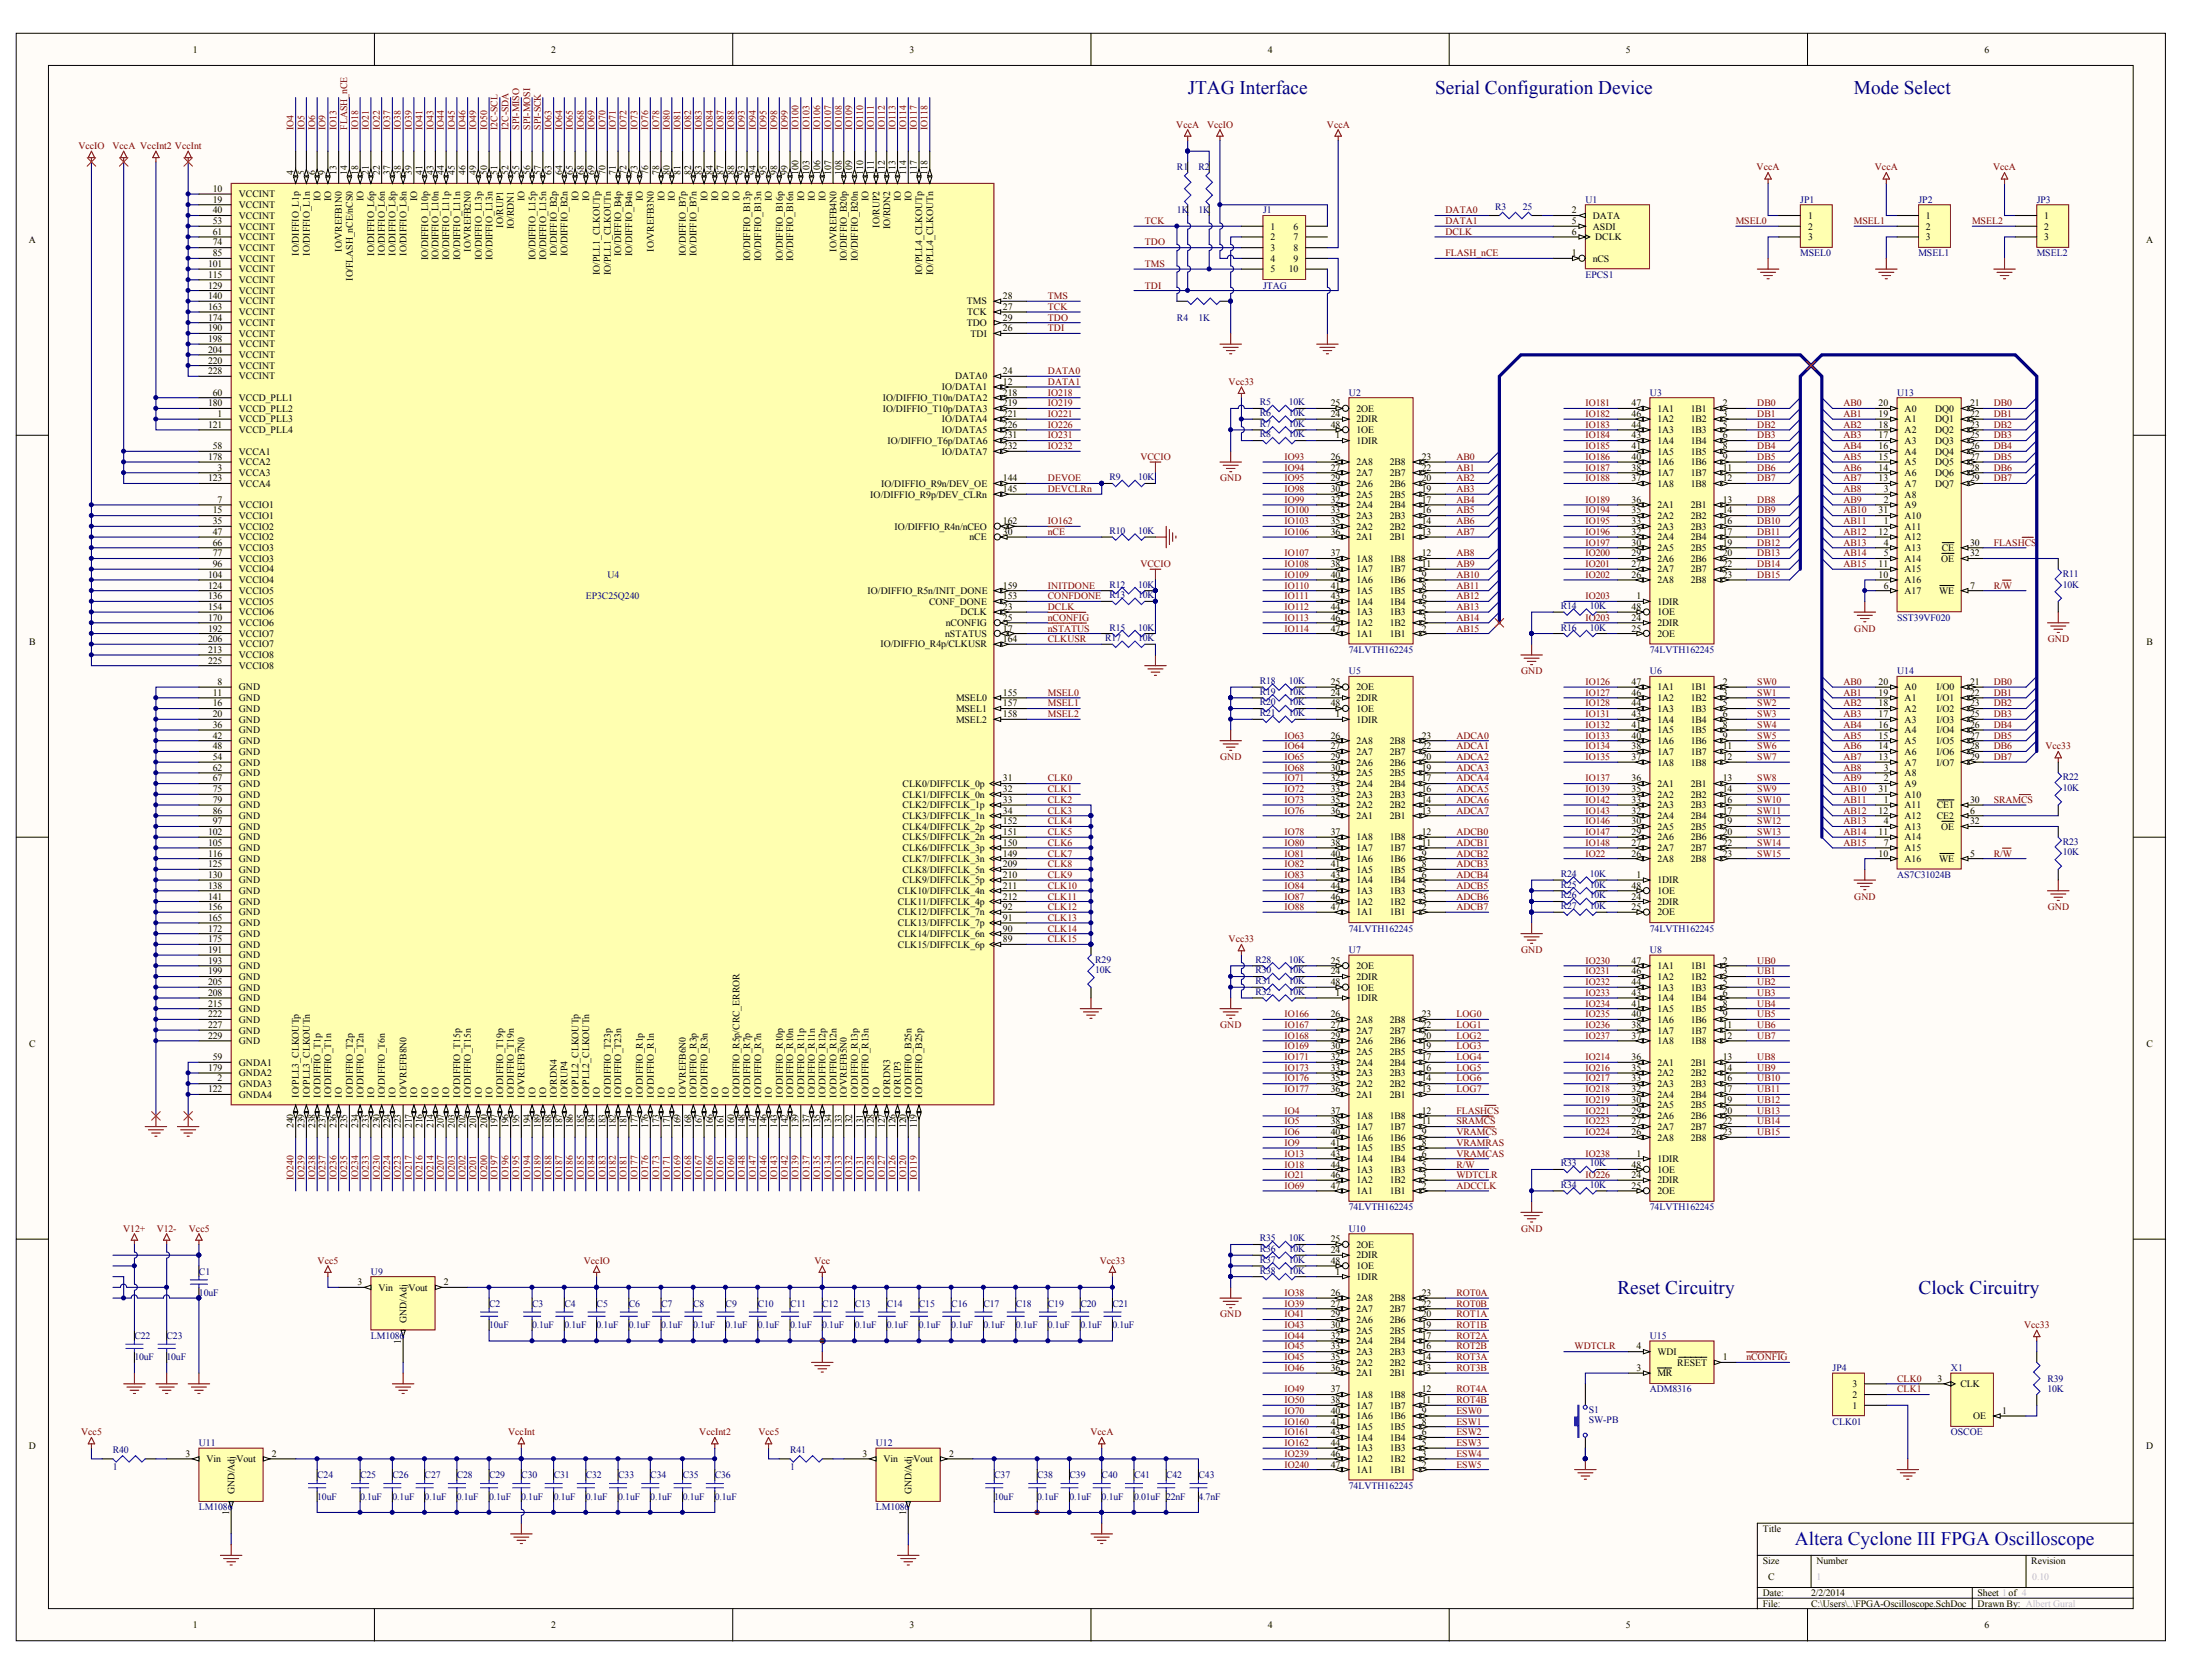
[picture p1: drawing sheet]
<svg xmlns="http://www.w3.org/2000/svg" width="273mm" height="210mm" viewBox="0 0 273 210" stroke-linecap="round" stroke-linejoin="round" font-family="sans-serif">
<defs><g id="words">
<g font-size="2.4" fill="#000080">
<text x="148.4" y="11.7">JTAG Interface</text>
<text x="179.3" y="11.7">Serial Configuration Device</text>
<text x="231.7" y="11.7">Mode Select</text>
<text x="202.1" y="161.7">Reset Circuitry</text>
<text x="239.7" y="161.7">Clock Circuitry</text>
</g>
<text font-size="2.4" fill="#0000b4" x="224.3" y="193.1">Altera Cyclone III FPGA Oscilloscope</text>
<g font-size="1.2">
<text x="24.1" y="6.6">1</text>
<text x="68.9" y="6.6">2</text>
<text x="113.6" y="6.6">3</text>
<text x="158.4" y="6.6">4</text>
<text x="203.2" y="6.6">5</text>
<text x="248" y="6.6">6</text>
<text x="36.7" y="21.9" transform="rotate(-90 36.7 21.9)">4</text>
<text x="38" y="21.9" transform="rotate(-90 38 21.9)">5</text>
<text x="39.4" y="21.9" transform="rotate(-90 39.4 21.9)">6</text>
<text x="40.7" y="21.9" transform="rotate(-90 40.7 21.9)">9</text>
<text x="42" y="21.9" transform="rotate(-90 42 21.9)">13</text>
<text x="43.4" y="21.9" transform="rotate(-90 43.4 21.9)">14</text>
<text x="44.7" y="21.9" transform="rotate(-90 44.7 21.9)">18</text>
<text x="46.1" y="21.9" transform="rotate(-90 46.1 21.9)">21</text>
<text x="47.5" y="21.9" transform="rotate(-90 47.5 21.9)">22</text>
<text x="48.8" y="21.9" transform="rotate(-90 48.8 21.9)">37</text>
<text x="50.1" y="21.9" transform="rotate(-90 50.1 21.9)">38</text>
<text x="51.5" y="21.9" transform="rotate(-90 51.5 21.9)">39</text>
<text x="52.8" y="21.9" transform="rotate(-90 52.8 21.9)">41</text>
<text x="54.2" y="21.9" transform="rotate(-90 54.2 21.9)">43</text>
<text x="55.5" y="21.9" transform="rotate(-90 55.5 21.9)">44</text>
<text x="56.8" y="21.9" transform="rotate(-90 56.8 21.9)">45</text>
<text x="58.2" y="21.9" transform="rotate(-90 58.2 21.9)">46</text>
<text x="59.5" y="21.9" transform="rotate(-90 59.5 21.9)">49</text>
<text x="60.9" y="21.9" transform="rotate(-90 60.9 21.9)">50</text>
<text x="62.2" y="21.9" transform="rotate(-90 62.2 21.9)">51</text>
<text x="63.5" y="21.9" transform="rotate(-90 63.5 21.9)">52</text>
<text x="64.9" y="21.9" transform="rotate(-90 64.9 21.9)">55</text>
<text x="66.2" y="21.9" transform="rotate(-90 66.2 21.9)">56</text>
<text x="67.6" y="21.9" transform="rotate(-90 67.6 21.9)">57</text>
<text x="68.9" y="21.9" transform="rotate(-90 68.9 21.9)">63</text>
<text x="70.2" y="21.9" transform="rotate(-90 70.2 21.9)">64</text>
<text x="71.6" y="21.9" transform="rotate(-90 71.6 21.9)">65</text>
<text x="72.9" y="21.9" transform="rotate(-90 72.9 21.9)">68</text>
<text x="74.3" y="21.9" transform="rotate(-90 74.3 21.9)">69</text>
<text x="75.7" y="21.9" transform="rotate(-90 75.7 21.9)">70</text>
<text x="77" y="21.9" transform="rotate(-90 77 21.9)">71</text>
<text x="78.3" y="21.9" transform="rotate(-90 78.3 21.9)">72</text>
<text x="79.7" y="21.9" transform="rotate(-90 79.7 21.9)">73</text>
<text x="81" y="21.9" transform="rotate(-90 81 21.9)">76</text>
<text x="82.4" y="21.9" transform="rotate(-90 82.4 21.9)">78</text>
<text x="83.7" y="21.9" transform="rotate(-90 83.7 21.9)">80</text>
<text x="85" y="21.9" transform="rotate(-90 85 21.9)">81</text>
<text x="86.4" y="21.9" transform="rotate(-90 86.4 21.9)">82</text>
<text x="87.7" y="21.9" transform="rotate(-90 87.7 21.9)">83</text>
<text x="89.1" y="21.9" transform="rotate(-90 89.1 21.9)">84</text>
<text x="90.4" y="21.9" transform="rotate(-90 90.4 21.9)">87</text>
<text x="91.7" y="21.9" transform="rotate(-90 91.7 21.9)">88</text>
<text x="93.1" y="21.9" transform="rotate(-90 93.1 21.9)">93</text>
<text x="94.4" y="21.9" transform="rotate(-90 94.4 21.9)">94</text>
<text x="95.8" y="21.9" transform="rotate(-90 95.8 21.9)">95</text>
<text x="97.1" y="21.9" transform="rotate(-90 97.1 21.9)">98</text>
<text x="98.4" y="21.9" transform="rotate(-90 98.4 21.9)">99</text>
<text x="99.8" y="21.9" transform="rotate(-90 99.8 21.9)">100</text>
<text x="101.1" y="21.9" transform="rotate(-90 101.1 21.9)">103</text>
<text x="102.5" y="21.9" transform="rotate(-90 102.5 21.9)">106</text>
<text x="103.9" y="21.9" transform="rotate(-90 103.9 21.9)">107</text>
<text x="105.2" y="21.9" transform="rotate(-90 105.2 21.9)">108</text>
<text x="106.5" y="21.9" transform="rotate(-90 106.5 21.9)">109</text>
<text x="107.9" y="21.9" transform="rotate(-90 107.9 21.9)">110</text>
<text x="109.2" y="21.9" transform="rotate(-90 109.2 21.9)">111</text>
<text x="110.6" y="21.9" transform="rotate(-90 110.6 21.9)">112</text>
<text x="111.9" y="21.9" transform="rotate(-90 111.9 21.9)">113</text>
<text x="113.2" y="21.9" transform="rotate(-90 113.2 21.9)">114</text>
<text x="114.6" y="21.9" transform="rotate(-90 114.6 21.9)">117</text>
<text x="115.9" y="21.9" transform="rotate(-90 115.9 21.9)">118</text>
<text x="26.6" y="24">10</text>
<text x="26.6" y="26.7">40</text>
<text x="26.6" y="28">53</text>
<text x="26.6" y="29.4">61</text>
<text x="26.6" y="25.3">19</text>
<text x="29.8" y="24.7">VCCINT</text>
<text x="29.8" y="27.3">VCCINT</text>
<text x="29.8" y="28.7">VCCINT</text>
<text x="29.8" y="26">VCCINT</text>
<text x="40.1" y="25.2" transform="rotate(-90 40.1 25.2)">IO</text>
<text x="41.4" y="25.2" transform="rotate(-90 41.4 25.2)">IO</text>
<text x="45.4" y="25.2" transform="rotate(-90 45.4 25.2)">IO</text>
<text x="52.1" y="25.2" transform="rotate(-90 52.1 25.2)">IO</text>
<text x="62.9" y="28.4" transform="rotate(-90 62.9 28.4)">IO/RUP1</text>
<text x="64.2" y="28.7" transform="rotate(-90 64.2 28.7)">IO/RDN1</text>
<text x="65.6" y="25.2" transform="rotate(-90 65.6 25.2)">IO</text>
<text x="72.3" y="25.2" transform="rotate(-90 72.3 25.2)">IO</text>
<text x="73.6" y="25.2" transform="rotate(-90 73.6 25.2)">IO</text>
<text x="80.3" y="25.2" transform="rotate(-90 80.3 25.2)">IO</text>
<text x="83" y="25.2" transform="rotate(-90 83 25.2)">IO</text>
<text x="84.3" y="25.2" transform="rotate(-90 84.3 25.2)">IO</text>
<text x="88.4" y="25.2" transform="rotate(-90 88.4 25.2)">IO</text>
<text x="89.8" y="25.2" transform="rotate(-90 89.8 25.2)">IO</text>
<text x="91.1" y="25.2" transform="rotate(-90 91.1 25.2)">IO</text>
<text x="92.4" y="25.2" transform="rotate(-90 92.4 25.2)">IO</text>
<text x="96.5" y="25.2" transform="rotate(-90 96.5 25.2)">IO</text>
<text x="100.5" y="25.2" transform="rotate(-90 100.5 25.2)">IO</text>
<text x="101.8" y="25.2" transform="rotate(-90 101.8 25.2)">IO</text>
<text x="103.2" y="25.2" transform="rotate(-90 103.2 25.2)">IO</text>
<text x="108.5" y="25.2" transform="rotate(-90 108.5 25.2)">IO</text>
<text x="109.9" y="28.4" transform="rotate(-90 109.9 28.4)">IO/RUP2</text>
<text x="111.2" y="28.7" transform="rotate(-90 111.2 28.7)">IO/RDN2</text>
<text x="112.6" y="25.2" transform="rotate(-90 112.6 25.2)">IO</text>
<text x="113.9" y="25.2" transform="rotate(-90 113.9 25.2)">IO</text>
<text x="158.8" y="28.7">1</text>
<text x="161.6" y="28.7">6</text>
<text x="196.4" y="26.7">2</text>
<text x="196.4" y="28">5</text>
<text x="196.4" y="29.4">6</text>
<text x="199" y="27.3">DATA</text>
<text x="199" y="28.7">ASDI</text>
<text x="225.9" y="27.3">1</text>
<text x="225.9" y="28.7">2</text>
<text x="240.7" y="27.3">1</text>
<text x="240.7" y="28.7">2</text>
<text x="255.4" y="27.3">1</text>
<text x="255.4" y="28.7">2</text>
<text x="3.6" y="30.4">A</text>
<text x="26" y="34.7">115</text>
<text x="26" y="33.4">101</text>
<text x="26.6" y="30.7">74</text>
<text x="26.6" y="32">85</text>
<text x="29.8" y="30">VCCINT</text>
<text x="29.8" y="31.4">VCCINT</text>
<text x="29.8" y="35.4">VCCINT</text>
<text x="29.8" y="32.7">VCCINT</text>
<text x="29.8" y="34.1">VCCINT</text>
<text x="37.4" y="31.9" transform="rotate(-90 37.4 31.9)">IO/DIFFIO_L1p</text>
<text x="38.7" y="31.9" transform="rotate(-90 38.7 31.9)">IO/DIFFIO_L1n</text>
<text x="42.7" y="31.5" transform="rotate(-90 42.7 31.5)">IO/VREFB1N0</text>
<text x="44.1" y="35.1" transform="rotate(-90 44.1 35.1)">IO/FLASH_nCE/nCS0</text>
<text x="46.8" y="31.9" transform="rotate(-90 46.8 31.9)">IO/DIFFIO_L6p</text>
<text x="48.1" y="31.9" transform="rotate(-90 48.1 31.9)">IO/DIFFIO_L6n</text>
<text x="49.4" y="31.9" transform="rotate(-90 49.4 31.9)">IO/DIFFIO_L8p</text>
<text x="50.8" y="31.9" transform="rotate(-90 50.8 31.9)">IO/DIFFIO_L8n</text>
<text x="53.5" y="32.5" transform="rotate(-90 53.5 32.5)">IO/DIFFIO_L10p</text>
<text x="54.8" y="32.5" transform="rotate(-90 54.8 32.5)">IO/DIFFIO_L10n</text>
<text x="56.1" y="32.5" transform="rotate(-90 56.1 32.5)">IO/DIFFIO_L11p</text>
<text x="57.5" y="32.5" transform="rotate(-90 57.5 32.5)">IO/DIFFIO_L11n</text>
<text x="58.8" y="31.5" transform="rotate(-90 58.8 31.5)">IO/VREFB2N0</text>
<text x="60.2" y="32.5" transform="rotate(-90 60.2 32.5)">IO/DIFFIO_L13p</text>
<text x="61.6" y="32.5" transform="rotate(-90 61.6 32.5)">IO/DIFFIO_L13n</text>
<text x="66.9" y="32.5" transform="rotate(-90 66.9 32.5)">IO/DIFFIO_L15p</text>
<text x="68.3" y="32.5" transform="rotate(-90 68.3 32.5)">IO/DIFFIO_L15n</text>
<text x="69.6" y="32" transform="rotate(-90 69.6 32)">IO/DIFFIO_B2p</text>
<text x="70.9" y="32" transform="rotate(-90 70.9 32)">IO/DIFFIO_B2n</text>
<text x="75" y="34.4" transform="rotate(-90 75 34.4)">IO/PLL1_CLKOUTp</text>
<text x="76.3" y="34.4" transform="rotate(-90 76.3 34.4)">IO/PLL1_CLKOUTn</text>
<text x="77.6" y="32" transform="rotate(-90 77.6 32)">IO/DIFFIO_B4p</text>
<text x="79" y="32" transform="rotate(-90 79 32)">IO/DIFFIO_B4n</text>
<text x="81.7" y="31.5" transform="rotate(-90 81.7 31.5)">IO/VREFB3N0</text>
<text x="85.7" y="32" transform="rotate(-90 85.7 32)">IO/DIFFIO_B7p</text>
<text x="87" y="32" transform="rotate(-90 87 32)">IO/DIFFIO_B7n</text>
<text x="93.8" y="32.6" transform="rotate(-90 93.8 32.6)">IO/DIFFIO_B13p</text>
<text x="95.1" y="32.6" transform="rotate(-90 95.1 32.6)">IO/DIFFIO_B13n</text>
<text x="97.8" y="32.6" transform="rotate(-90 97.8 32.6)">IO/DIFFIO_B16p</text>
<text x="99.1" y="32.6" transform="rotate(-90 99.1 32.6)">IO/DIFFIO_B16n</text>
<text x="104.5" y="31.5" transform="rotate(-90 104.5 31.5)">IO/VREFB4N0</text>
<text x="105.8" y="32.6" transform="rotate(-90 105.8 32.6)">IO/DIFFIO_B20p</text>
<text x="107.2" y="32.6" transform="rotate(-90 107.2 32.6)">IO/DIFFIO_B20n</text>
<text x="115.2" y="34.4" transform="rotate(-90 115.2 34.4)">IO/PLL4_CLKOUTp</text>
<text x="116.6" y="34.4" transform="rotate(-90 116.6 34.4)">IO/PLL4_CLKOUTn</text>
<text x="158.8" y="30">2</text>
<text x="158.8" y="31.4">3</text>
<text x="158.8" y="32.7">4</text>
<text x="158.8" y="34.1">5</text>
<text x="161.1" y="34.1">10</text>
<text x="161.6" y="30">7</text>
<text x="161.6" y="31.4">8</text>
<text x="161.6" y="32.7">9</text>
<text x="196.4" y="32">1</text>
<text x="199" y="32.7">nCS</text>
<text x="199.3" y="30">DCLK</text>
<text x="225.9" y="30">3</text>
<text x="240.7" y="30">3</text>
<text x="255.4" y="30">3</text>
<text x="268.2" y="30.4">A</text>
<text x="26" y="36.1">129</text>
<text x="26" y="37.4">140</text>
<text x="26" y="38.7">163</text>
<text x="26" y="41.4">190</text>
<text x="26" y="40.1">174</text>
<text x="29.8" y="36.7">VCCINT</text>
<text x="29.8" y="38.1">VCCINT</text>
<text x="29.8" y="39.4">VCCINT</text>
<text x="29.8" y="40.8">VCCINT</text>
<text x="120.8" y="40.8">TDO</text>
<text x="120.8" y="38.1">TMS</text>
<text x="120.9" y="39.4">TCK</text>
<text x="125.3" y="41.4">26</text>
<text x="125.3" y="40.1">29</text>
<text x="125.3" y="38.7">27</text>
<text x="125.3" y="37.4">28</text>
<text x="26" y="44.1">204</text>
<text x="26" y="46.8">228</text>
<text x="26" y="42.7">198</text>
<text x="26" y="45.4">220</text>
<text x="29.8" y="42.1">VCCINT</text>
<text x="29.8" y="44.8">VCCINT</text>
<text x="29.8" y="47.4">VCCINT</text>
<text x="29.8" y="43.4">VCCINT</text>
<text x="29.8" y="46.1">VCCINT</text>
<text x="119.3" y="47.4">DATA0</text>
<text x="121.3" y="42.1">TDI</text>
<text x="125.3" y="46.8">24</text>
<text x="26" y="53.5">121</text>
<text x="26" y="50.8">180</text>
<text x="26.6" y="49.5">60</text>
<text x="27.2" y="52.2">1</text>
<text x="29.8" y="52.8">VCCD_PLL3</text>
<text x="29.8" y="50.1">VCCD_PLL1</text>
<text x="29.8" y="51.5">VCCD_PLL2</text>
<text x="110.3" y="51.5">IO/DIFFIO_T10p/DATA3</text>
<text x="110.3" y="50.1">IO/DIFFIO_T10n/DATA2</text>
<text x="117.7" y="52.8">IO/DATA4</text>
<text x="117.7" y="48.8">IO/DATA1</text>
<text x="125.3" y="52.2">221</text>
<text x="125.3" y="50.8">219</text>
<text x="125.3" y="49.5">218</text>
<text x="125.3" y="53.5">226</text>
<text x="125.3" y="48.1">12</text>
<text x="166.3" y="53.5">48</text>
<text x="166.3" y="50.8">25</text>
<text x="166.3" y="52.2">24</text>
<text x="169.5" y="51.5">2OE</text>
<text x="169.5" y="52.8">2DIR</text>
<text x="203.9" y="50.8">47</text>
<text x="203.9" y="52.2">46</text>
<text x="203.9" y="53.5">44</text>
<text x="207.1" y="51.5">1A1</text>
<text x="207.1" y="52.8">1A2</text>
<text x="211.3" y="51.5">1B1</text>
<text x="211.3" y="52.8">1B2</text>
<text x="215.3" y="50.8">2</text>
<text x="215.3" y="52.2">3</text>
<text x="215.3" y="53.5">5</text>
<text x="234.8" y="50.8">20</text>
<text x="234.8" y="52.2">19</text>
<text x="234.8" y="53.5">18</text>
<text x="238" y="51.5">A0</text>
<text x="238" y="52.8">A1</text>
<text x="241.8" y="51.5">DQ0</text>
<text x="241.8" y="52.8">DQ1</text>
<text x="246.2" y="50.8">21</text>
<text x="246.2" y="52.2">22</text>
<text x="246.2" y="53.5">23</text>
<text x="26" y="57.5">178</text>
<text x="26.6" y="56.2">58</text>
<text x="27.2" y="58.8">3</text>
<text x="29.8" y="59.5">VCCA3</text>
<text x="29.8" y="56.8">VCCA1</text>
<text x="29.8" y="54.1">VCCD_PLL4</text>
<text x="29.8" y="58.2">VCCA2</text>
<text x="110.9" y="55.5">IO/DIFFIO_T6p/DATA6</text>
<text x="117.7" y="56.8">IO/DATA7</text>
<text x="117.7" y="54.1">IO/DATA5</text>
<text x="125.3" y="56.2">232</text>
<text x="125.3" y="54.8">231</text>
<text x="166.3" y="58.8">27</text>
<text x="166.3" y="57.5">26</text>
<text x="166.9" y="54.8">1</text>
<text x="169.5" y="59.5">2A7</text>
<text x="169.5" y="58.2">2A8</text>
<text x="169.5" y="55.5">1DIR</text>
<text x="169.5" y="54.1">1OE</text>
<text x="173.7" y="59.5">2B7</text>
<text x="173.7" y="58.2">2B8</text>
<text x="177.7" y="58.8">22</text>
<text x="177.7" y="57.5">23</text>
<text x="203.9" y="54.8">43</text>
<text x="203.9" y="56.2">41</text>
<text x="203.9" y="57.5">40</text>
<text x="203.9" y="58.8">38</text>
<text x="207.1" y="54.1">1A3</text>
<text x="207.1" y="55.5">1A4</text>
<text x="207.1" y="56.8">1A5</text>
<text x="207.1" y="58.2">1A6</text>
<text x="207.1" y="59.5">1A7</text>
<text x="211.3" y="54.1">1B3</text>
<text x="211.3" y="55.5">1B4</text>
<text x="211.3" y="56.8">1B5</text>
<text x="211.3" y="58.2">1B6</text>
<text x="211.3" y="59.5">1B7</text>
<text x="215.3" y="54.8">6</text>
<text x="215.3" y="56.2">8</text>
<text x="215.3" y="57.5">9</text>
<text x="215.3" y="58.8">11</text>
<text x="234.8" y="54.8">17</text>
<text x="234.8" y="56.2">16</text>
<text x="234.8" y="57.5">15</text>
<text x="234.8" y="58.8">14</text>
<text x="238" y="54.1">A2</text>
<text x="238" y="55.5">A3</text>
<text x="238" y="56.8">A4</text>
<text x="238" y="58.2">A5</text>
<text x="238" y="59.5">A6</text>
<text x="241.8" y="54.1">DQ2</text>
<text x="241.8" y="55.5">DQ3</text>
<text x="241.8" y="56.8">DQ4</text>
<text x="241.8" y="58.2">DQ5</text>
<text x="241.8" y="59.5">DQ6</text>
<text x="246.2" y="54.8">25</text>
<text x="246.2" y="56.2">26</text>
<text x="246.2" y="57.5">27</text>
<text x="246.2" y="58.8">28</text>
<text x="26" y="60.2">123</text>
<text x="26.6" y="64.2">15</text>
<text x="26.6" y="65.5">35</text>
<text x="27.2" y="62.9">7</text>
<text x="29.8" y="63.6">VCCIO1</text>
<text x="29.8" y="64.9">VCCIO1</text>
<text x="29.8" y="60.9">VCCA4</text>
<text x="108.7" y="62.2">IO/DIFFIO_R9p/DEV_CLRn</text>
<text x="110.1" y="60.9">IO/DIFFIO_R9n/DEV_OE</text>
<text x="125.3" y="65.5">162</text>
<text x="125.3" y="60.2">144</text>
<text x="125.3" y="61.5">145</text>
<text x="166.3" y="65.5">35</text>
<text x="166.3" y="64.2">33</text>
<text x="166.3" y="62.9">32</text>
<text x="166.3" y="61.5">30</text>
<text x="166.3" y="60.2">29</text>
<text x="169.5" y="64.9">2A3</text>
<text x="169.5" y="63.6">2A4</text>
<text x="169.5" y="62.2">2A5</text>
<text x="169.5" y="60.9">2A6</text>
<text x="173.7" y="64.9">2B3</text>
<text x="173.7" y="63.6">2B4</text>
<text x="173.7" y="62.2">2B5</text>
<text x="173.7" y="60.9">2B6</text>
<text x="177.7" y="65.5">14</text>
<text x="177.7" y="64.2">16</text>
<text x="177.7" y="62.9">17</text>
<text x="177.7" y="61.5">19</text>
<text x="177.7" y="60.2">20</text>
<text x="203.9" y="60.2">37</text>
<text x="203.9" y="62.9">36</text>
<text x="203.9" y="64.2">35</text>
<text x="203.9" y="65.5">33</text>
<text x="207.1" y="60.9">1A8</text>
<text x="207.1" y="63.6">2A1</text>
<text x="207.1" y="64.9">2A2</text>
<text x="211.3" y="60.9">1B8</text>
<text x="211.3" y="63.6">2B1</text>
<text x="211.3" y="64.9">2B2</text>
<text x="215.3" y="60.2">12</text>
<text x="215.3" y="62.9">13</text>
<text x="215.3" y="64.2">14</text>
<text x="215.3" y="65.5">16</text>
<text x="234.8" y="60.2">13</text>
<text x="234.8" y="64.2">31</text>
<text x="235.4" y="61.5">3</text>
<text x="235.4" y="62.9">2</text>
<text x="235.4" y="65.5">1</text>
<text x="238" y="60.9">A7</text>
<text x="238" y="62.2">A8</text>
<text x="238" y="63.6">A9</text>
<text x="238" y="64.9">A10</text>
<text x="241.8" y="60.9">DQ7</text>
<text x="246.2" y="60.2">29</text>
<text x="26.6" y="66.9">47</text>
<text x="26.6" y="68.2">66</text>
<text x="26.6" y="69.5">77</text>
<text x="26.6" y="70.9">96</text>
<text x="29.8" y="66.2">VCCIO2</text>
<text x="29.8" y="67.6">VCCIO2</text>
<text x="29.8" y="68.9">VCCIO3</text>
<text x="29.8" y="70.2">VCCIO3</text>
<text x="29.8" y="71.6">VCCIO4</text>
<text x="111.8" y="66.2">IO/DIFFIO_R4n/nCEO</text>
<text x="121.2" y="67.6">nCE</text>
<text x="125.3" y="66.9">30</text>
<text x="166.3" y="70.9">38</text>
<text x="166.3" y="69.5">37</text>
<text x="166.3" y="66.9">36</text>
<text x="169.5" y="71.6">1A7</text>
<text x="169.5" y="70.2">1A8</text>
<text x="169.5" y="67.6">2A1</text>
<text x="169.5" y="66.2">2A2</text>
<text x="173.7" y="71.6">1B7</text>
<text x="173.7" y="70.2">1B8</text>
<text x="173.7" y="67.6">2B1</text>
<text x="173.7" y="66.2">2B2</text>
<text x="177.7" y="70.9">11</text>
<text x="177.7" y="69.5">12</text>
<text x="177.7" y="66.9">13</text>
<text x="203.9" y="66.9">32</text>
<text x="203.9" y="68.2">30</text>
<text x="203.9" y="69.5">29</text>
<text x="203.9" y="70.9">27</text>
<text x="207.1" y="66.2">2A3</text>
<text x="207.1" y="67.6">2A4</text>
<text x="207.1" y="68.9">2A5</text>
<text x="207.1" y="70.2">2A6</text>
<text x="207.1" y="71.6">2A7</text>
<text x="211.3" y="66.2">2B3</text>
<text x="211.3" y="67.6">2B4</text>
<text x="211.3" y="68.9">2B5</text>
<text x="211.3" y="70.2">2B6</text>
<text x="211.3" y="71.6">2B7</text>
<text x="215.3" y="66.9">17</text>
<text x="215.3" y="68.2">19</text>
<text x="215.3" y="69.5">20</text>
<text x="215.3" y="70.9">22</text>
<text x="234.8" y="66.9">12</text>
<text x="234.8" y="70.9">11</text>
<text x="235.4" y="68.2">4</text>
<text x="235.4" y="69.5">5</text>
<text x="238" y="66.2">A11</text>
<text x="238" y="67.6">A12</text>
<text x="238" y="68.9">A13</text>
<text x="238" y="70.2">A14</text>
<text x="238" y="71.6">A15</text>
<text x="242.6" y="70.2">OE</text>
<text x="242.7" y="68.9">CE</text>
<text x="246.2" y="68.2">30</text>
<text x="246.2" y="69.5">32</text>
<text x="26" y="72.2">104</text>
<text x="26" y="73.6">124</text>
<text x="26" y="74.9">136</text>
<text x="26" y="76.3">154</text>
<text x="26" y="77.6">170</text>
<text x="29.8" y="72.9">VCCIO4</text>
<text x="29.8" y="74.3">VCCIO5</text>
<text x="29.8" y="75.6">VCCIO5</text>
<text x="29.8" y="76.9">VCCIO6</text>
<text x="108.4" y="74.3">IO/DIFFIO_R5n/INIT_DONE</text>
<text x="116.1" y="75.6">CONF_DONE</text>
<text x="120" y="76.9">DCLK</text>
<text x="125.3" y="77.6">25</text>
<text x="125.3" y="76.3">23</text>
<text x="125.3" y="74.9">153</text>
<text x="125.3" y="73.6">159</text>
<text x="166.3" y="77.6">46</text>
<text x="166.3" y="76.3">44</text>
<text x="166.3" y="74.9">43</text>
<text x="166.3" y="73.6">41</text>
<text x="166.3" y="72.2">40</text>
<text x="169.5" y="76.9">1A3</text>
<text x="169.5" y="75.6">1A4</text>
<text x="169.5" y="74.3">1A5</text>
<text x="169.5" y="72.9">1A6</text>
<text x="173.7" y="76.9">1B3</text>
<text x="173.7" y="75.6">1B4</text>
<text x="173.7" y="74.3">1B5</text>
<text x="173.7" y="72.9">1B6</text>
<text x="177.7" y="77.6">3</text>
<text x="177.7" y="76.3">5</text>
<text x="177.7" y="74.9">6</text>
<text x="177.7" y="73.6">8</text>
<text x="177.7" y="72.2">9</text>
<text x="203.9" y="72.2">26</text>
<text x="203.9" y="76.3">48</text>
<text x="203.9" y="77.6">24</text>
<text x="204.5" y="74.9">1</text>
<text x="207.1" y="72.9">2A8</text>
<text x="207.1" y="75.6">1DIR</text>
<text x="207.1" y="76.9">1OE</text>
<text x="211.3" y="72.9">2B8</text>
<text x="215.3" y="72.2">23</text>
<text x="234.8" y="72.2">10</text>
<text x="235.4" y="73.6">6</text>
<text x="238" y="72.9">A16</text>
<text x="238" y="74.3">A17</text>
<text x="242.3" y="74.3">WE</text>
<text x="246.2" y="73.6">7</text>
<text x="3.6" y="80.6">B</text>
<text x="26" y="79">192</text>
<text x="26" y="80.3">206</text>
<text x="26" y="81.6">213</text>
<text x="26" y="83">225</text>
<text x="29.8" y="78.3">VCCIO6</text>
<text x="29.8" y="79.6">VCCIO7</text>
<text x="29.8" y="80.9">VCCIO7</text>
<text x="29.8" y="82.3">VCCIO8</text>
<text x="29.8" y="83.6">VCCIO8</text>
<text x="110" y="80.9">IO/DIFFIO_R4p/CLKUSR</text>
<text x="118.1" y="79.6">nSTATUS</text>
<text x="118.2" y="78.3">nCONFIG</text>
<text x="125.3" y="79">17</text>
<text x="125.3" y="80.3">164</text>
<text x="166.3" y="79">47</text>
<text x="169.5" y="79.6">1A1</text>
<text x="169.5" y="78.3">1A2</text>
<text x="173.7" y="79.6">1B1</text>
<text x="173.7" y="78.3">1B2</text>
<text x="177.7" y="79">2</text>
<text x="203.9" y="79">25</text>
<text x="207.1" y="79.6">2OE</text>
<text x="207.1" y="78.3">2DIR</text>
<text x="268.2" y="80.6">B</text>
<text x="26.6" y="87">11</text>
<text x="26.6" y="88.3">16</text>
<text x="26.6" y="89.7">20</text>
<text x="27.2" y="85.6">8</text>
<text x="29.8" y="86.3">GND</text>
<text x="29.8" y="87.6">GND</text>
<text x="29.8" y="89">GND</text>
<text x="119.5" y="87.6">MSEL0</text>
<text x="119.5" y="89">MSEL1</text>
<text x="125.3" y="87">155</text>
<text x="125.3" y="88.3">157</text>
<text x="125.3" y="89.7">158</text>
<text x="166.3" y="88.3">48</text>
<text x="166.3" y="85.6">25</text>
<text x="166.3" y="87">24</text>
<text x="166.9" y="89.7">1</text>
<text x="169.5" y="89">1OE</text>
<text x="169.5" y="86.3">2OE</text>
<text x="169.5" y="87.6">2DIR</text>
<text x="203.9" y="85.6">47</text>
<text x="203.9" y="87">46</text>
<text x="203.9" y="88.3">44</text>
<text x="203.9" y="89.7">43</text>
<text x="207.1" y="86.3">1A1</text>
<text x="207.1" y="87.6">1A2</text>
<text x="207.1" y="89">1A3</text>
<text x="211.3" y="86.3">1B1</text>
<text x="211.3" y="87.6">1B2</text>
<text x="211.3" y="89">1B3</text>
<text x="215.3" y="85.6">2</text>
<text x="215.3" y="87">3</text>
<text x="215.3" y="88.3">5</text>
<text x="215.3" y="89.7">6</text>
<text x="234.8" y="85.6">20</text>
<text x="234.8" y="87">19</text>
<text x="234.8" y="88.3">18</text>
<text x="234.8" y="89.7">17</text>
<text x="238" y="86.3">A0</text>
<text x="238" y="87.6">A1</text>
<text x="238" y="89">A2</text>
<text x="242" y="86.3">I/O0</text>
<text x="242" y="87.6">I/O1</text>
<text x="242" y="89">I/O2</text>
<text x="246.2" y="85.6">21</text>
<text x="246.2" y="87">22</text>
<text x="246.2" y="88.3">23</text>
<text x="246.2" y="89.7">25</text>
<text x="26.6" y="91">36</text>
<text x="26.6" y="93.7">48</text>
<text x="26.6" y="92.3">42</text>
<text x="26.6" y="95">54</text>
<text x="29.8" y="91.7">GND</text>
<text x="29.8" y="94.4">GND</text>
<text x="29.8" y="93">GND</text>
<text x="29.8" y="95.7">GND</text>
<text x="29.8" y="90.3">GND</text>
<text x="119.5" y="90.3">MSEL2</text>
<text x="166.3" y="95">29</text>
<text x="166.3" y="93.7">27</text>
<text x="166.3" y="92.3">26</text>
<text x="169.5" y="95.7">2A6</text>
<text x="169.5" y="94.4">2A7</text>
<text x="169.5" y="93">2A8</text>
<text x="169.5" y="90.3">1DIR</text>
<text x="173.7" y="95.7">2B6</text>
<text x="173.7" y="94.4">2B7</text>
<text x="173.7" y="93">2B8</text>
<text x="177.7" y="95">20</text>
<text x="177.7" y="93.7">22</text>
<text x="177.7" y="92.3">23</text>
<text x="203.9" y="91">41</text>
<text x="203.9" y="92.3">40</text>
<text x="203.9" y="93.7">38</text>
<text x="203.9" y="95">37</text>
<text x="207.1" y="90.3">1A4</text>
<text x="207.1" y="91.7">1A5</text>
<text x="207.1" y="93">1A6</text>
<text x="207.1" y="94.4">1A7</text>
<text x="207.1" y="95.7">1A8</text>
<text x="211.3" y="90.3">1B4</text>
<text x="211.3" y="91.7">1B5</text>
<text x="211.3" y="93">1B6</text>
<text x="211.3" y="94.4">1B7</text>
<text x="211.3" y="95.7">1B8</text>
<text x="215.3" y="91">8</text>
<text x="215.3" y="92.3">9</text>
<text x="215.3" y="93.7">11</text>
<text x="215.3" y="95">12</text>
<text x="234.8" y="91">16</text>
<text x="234.8" y="92.3">15</text>
<text x="234.8" y="93.7">14</text>
<text x="234.8" y="95">13</text>
<text x="238" y="90.3">A3</text>
<text x="238" y="91.7">A4</text>
<text x="238" y="93">A5</text>
<text x="238" y="94.4">A6</text>
<text x="238" y="95.7">A7</text>
<text x="242" y="90.3">I/O3</text>
<text x="242" y="91.7">I/O4</text>
<text x="242" y="93">I/O5</text>
<text x="242" y="94.4">I/O6</text>
<text x="242" y="95.7">I/O7</text>
<text x="246.2" y="91">26</text>
<text x="246.2" y="92.3">27</text>
<text x="246.2" y="93.7">28</text>
<text x="246.2" y="95">29</text>
<text x="26.6" y="96.4">62</text>
<text x="26.6" y="97.7">67</text>
<text x="26.6" y="99">75</text>
<text x="26.6" y="100.4">79</text>
<text x="26.6" y="101.7">86</text>
<text x="29.8" y="97">GND</text>
<text x="29.8" y="98.4">GND</text>
<text x="29.8" y="99.7">GND</text>
<text x="29.8" y="101.1">GND</text>
<text x="112.8" y="98.4">CLK0/DIFFCLK_0p</text>
<text x="112.8" y="99.7">CLK1/DIFFCLK_0n</text>
<text x="112.8" y="101.1">CLK2/DIFFCLK_1p</text>
<text x="125.3" y="97.7">31</text>
<text x="125.3" y="99">32</text>
<text x="125.3" y="100.4">33</text>
<text x="125.3" y="101.7">34</text>
<text x="166.3" y="101.7">36</text>
<text x="166.3" y="100.4">35</text>
<text x="166.3" y="99">33</text>
<text x="166.3" y="97.7">32</text>
<text x="166.3" y="96.4">30</text>
<text x="169.5" y="101.1">2A2</text>
<text x="169.5" y="99.7">2A3</text>
<text x="169.5" y="98.4">2A4</text>
<text x="169.5" y="97">2A5</text>
<text x="173.7" y="101.1">2B2</text>
<text x="173.7" y="99.7">2B3</text>
<text x="173.7" y="98.4">2B4</text>
<text x="173.7" y="97">2B5</text>
<text x="177.7" y="101.7">13</text>
<text x="177.7" y="100.4">14</text>
<text x="177.7" y="99">16</text>
<text x="177.7" y="97.7">17</text>
<text x="177.7" y="96.4">19</text>
<text x="203.9" y="97.7">36</text>
<text x="203.9" y="99">35</text>
<text x="203.9" y="100.4">33</text>
<text x="203.9" y="101.7">32</text>
<text x="207.1" y="98.4">2A1</text>
<text x="207.1" y="99.7">2A2</text>
<text x="207.1" y="101.1">2A3</text>
<text x="211.3" y="98.4">2B1</text>
<text x="211.3" y="99.7">2B2</text>
<text x="211.3" y="101.1">2B3</text>
<text x="215.3" y="97.7">13</text>
<text x="215.3" y="99">14</text>
<text x="215.3" y="100.4">16</text>
<text x="215.3" y="101.7">17</text>
<text x="234.8" y="99">31</text>
<text x="234.8" y="101.7">12</text>
<text x="235.4" y="96.4">3</text>
<text x="235.4" y="97.7">2</text>
<text x="235.4" y="100.4">1</text>
<text x="238" y="97">A8</text>
<text x="238" y="98.4">A9</text>
<text x="238" y="99.7">A10</text>
<text x="238" y="101.1">A11</text>
<text x="242" y="101.1">CE1</text>
<text x="246.2" y="100.4">30</text>
<text x="246.2" y="101.7">6</text>
<text x="26" y="105.7">105</text>
<text x="26" y="107.1">116</text>
<text x="26" y="104.4">102</text>
<text x="26.6" y="103">97</text>
<text x="29.8" y="103.7">GND</text>
<text x="29.8" y="106.4">GND</text>
<text x="29.8" y="107.7">GND</text>
<text x="29.8" y="102.4">GND</text>
<text x="29.8" y="105.1">GND</text>
<text x="112.8" y="102.4">CLK3/DIFFCLK_1n</text>
<text x="112.8" y="107.7">CLK7/DIFFCLK_3n</text>
<text x="112.8" y="106.4">CLK6/DIFFCLK_3p</text>
<text x="112.8" y="105.1">CLK5/DIFFCLK_2n</text>
<text x="112.8" y="103.7">CLK4/DIFFCLK_2p</text>
<text x="125.3" y="107.1">149</text>
<text x="125.3" y="105.7">150</text>
<text x="125.3" y="104.4">151</text>
<text x="125.3" y="103">152</text>
<text x="166.3" y="107.1">40</text>
<text x="166.3" y="105.7">38</text>
<text x="166.3" y="104.4">37</text>
<text x="169.5" y="107.7">1A6</text>
<text x="169.5" y="106.4">1A7</text>
<text x="169.5" y="105.1">1A8</text>
<text x="169.5" y="102.4">2A1</text>
<text x="173.7" y="107.7">1B6</text>
<text x="173.7" y="106.4">1B7</text>
<text x="173.7" y="105.1">1B8</text>
<text x="173.7" y="102.4">2B1</text>
<text x="177.7" y="107.1">9</text>
<text x="177.7" y="105.7">11</text>
<text x="177.7" y="104.4">12</text>
<text x="203.9" y="103">30</text>
<text x="203.9" y="104.4">29</text>
<text x="203.9" y="105.7">27</text>
<text x="203.9" y="107.1">26</text>
<text x="207.1" y="102.4">2A4</text>
<text x="207.1" y="103.7">2A5</text>
<text x="207.1" y="105.1">2A6</text>
<text x="207.1" y="106.4">2A7</text>
<text x="207.1" y="107.7">2A8</text>
<text x="211.3" y="102.4">2B4</text>
<text x="211.3" y="103.7">2B5</text>
<text x="211.3" y="105.1">2B6</text>
<text x="211.3" y="106.4">2B7</text>
<text x="211.3" y="107.7">2B8</text>
<text x="215.3" y="103">19</text>
<text x="215.3" y="104.4">20</text>
<text x="215.3" y="105.7">22</text>
<text x="215.3" y="107.1">23</text>
<text x="234.8" y="104.4">11</text>
<text x="234.8" y="107.1">10</text>
<text x="235.4" y="103">4</text>
<text x="235.4" y="105.7">7</text>
<text x="238" y="102.4">A12</text>
<text x="238" y="103.7">A13</text>
<text x="238" y="105.1">A14</text>
<text x="238" y="106.4">A15</text>
<text x="238" y="107.7">A16</text>
<text x="242" y="102.4">CE2</text>
<text x="242.3" y="107.7">WE</text>
<text x="242.6" y="103.7">OE</text>
<text x="246.2" y="103">32</text>
<text x="246.2" y="107.1">5</text>
<text x="26" y="108.4">125</text>
<text x="26" y="109.8">130</text>
<text x="26" y="111.1">138</text>
<text x="26" y="112.5">141</text>
<text x="26" y="113.8">156</text>
<text x="29.8" y="109.1">GND</text>
<text x="29.8" y="110.4">GND</text>
<text x="29.8" y="111.8">GND</text>
<text x="29.8" y="113.1">GND</text>
<text x="112.2" y="111.8">CLK10/DIFFCLK_4n</text>
<text x="112.2" y="113.1">CLK11/DIFFCLK_4p</text>
<text x="112.8" y="109.1">CLK8/DIFFCLK_5n</text>
<text x="112.8" y="110.4">CLK9/DIFFCLK_5p</text>
<text x="125.3" y="113.8">92</text>
<text x="125.3" y="108.4">209</text>
<text x="125.3" y="109.8">210</text>
<text x="125.3" y="111.1">211</text>
<text x="125.3" y="112.5">212</text>
<text x="166.3" y="113.8">47</text>
<text x="166.3" y="112.5">46</text>
<text x="166.3" y="111.1">44</text>
<text x="166.3" y="109.8">43</text>
<text x="166.3" y="108.4">41</text>
<text x="169.5" y="113.1">1A2</text>
<text x="169.5" y="111.8">1A3</text>
<text x="169.5" y="110.4">1A4</text>
<text x="169.5" y="109.1">1A5</text>
<text x="173.7" y="113.1">1B2</text>
<text x="173.7" y="111.8">1B3</text>
<text x="173.7" y="110.4">1B4</text>
<text x="173.7" y="109.1">1B5</text>
<text x="177.7" y="113.8">2</text>
<text x="177.7" y="112.5">3</text>
<text x="177.7" y="111.1">5</text>
<text x="177.7" y="109.8">6</text>
<text x="177.7" y="108.4">8</text>
<text x="203.9" y="111.1">48</text>
<text x="203.9" y="113.8">25</text>
<text x="203.9" y="112.5">24</text>
<text x="204.5" y="109.8">1</text>
<text x="207.1" y="110.4">1DIR</text>
<text x="207.1" y="111.8">1OE</text>
<text x="207.1" y="113.1">2DIR</text>
<text x="26" y="115.1">165</text>
<text x="26" y="116.5">172</text>
<text x="26" y="119.1">191</text>
<text x="26" y="117.8">175</text>
<text x="29.8" y="114.4">GND</text>
<text x="29.8" y="115.8">GND</text>
<text x="29.8" y="117.1">GND</text>
<text x="29.8" y="119.8">GND</text>
<text x="29.8" y="118.5">GND</text>
<text x="112.2" y="118.5">CLK15/DIFFCLK_6p</text>
<text x="112.2" y="117.1">CLK14/DIFFCLK_6n</text>
<text x="112.2" y="115.8">CLK13/DIFFCLK_7p</text>
<text x="112.2" y="114.4">CLK12/DIFFCLK_7n</text>
<text x="125.3" y="117.8">89</text>
<text x="125.3" y="116.5">90</text>
<text x="125.3" y="115.1">91</text>
<text x="169.5" y="114.4">1A1</text>
<text x="173.7" y="114.4">1B1</text>
<text x="207.1" y="114.4">2OE</text>
<text x="26" y="120.5">193</text>
<text x="26" y="123.2">205</text>
<text x="26" y="121.8">199</text>
<text x="26" y="124.5">208</text>
<text x="26" y="125.8">215</text>
<text x="29.8" y="121.1">GND</text>
<text x="29.8" y="123.9">GND</text>
<text x="29.8" y="122.5">GND</text>
<text x="29.8" y="125.2">GND</text>
<text x="166.3" y="123.2">48</text>
<text x="166.3" y="120.5">25</text>
<text x="166.3" y="121.8">24</text>
<text x="166.9" y="124.5">1</text>
<text x="169.5" y="125.2">1DIR</text>
<text x="169.5" y="123.9">1OE</text>
<text x="169.5" y="121.1">2OE</text>
<text x="169.5" y="122.5">2DIR</text>
<text x="203.9" y="120.5">47</text>
<text x="203.9" y="121.8">46</text>
<text x="203.9" y="123.2">44</text>
<text x="203.9" y="124.5">43</text>
<text x="203.9" y="125.8">41</text>
<text x="207.1" y="121.1">1A1</text>
<text x="207.1" y="122.5">1A2</text>
<text x="207.1" y="123.9">1A3</text>
<text x="207.1" y="125.2">1A4</text>
<text x="211.3" y="121.1">1B1</text>
<text x="211.3" y="122.5">1B2</text>
<text x="211.3" y="123.9">1B3</text>
<text x="211.3" y="125.2">1B4</text>
<text x="215.3" y="120.5">2</text>
<text x="215.3" y="121.8">3</text>
<text x="215.3" y="123.2">5</text>
<text x="215.3" y="124.5">6</text>
<text x="215.3" y="125.8">8</text>
<text x="3.6" y="130.9">C</text>
<text x="26" y="127.2">222</text>
<text x="26" y="128.5">227</text>
<text x="26" y="129.8">229</text>
<text x="29.8" y="127.9">GND</text>
<text x="29.8" y="126.5">GND</text>
<text x="29.8" y="129.2">GND</text>
<text x="29.8" y="130.5">GND</text>
<text x="166.3" y="131.2">30</text>
<text x="166.3" y="129.8">29</text>
<text x="166.3" y="128.5">27</text>
<text x="166.3" y="127.2">26</text>
<text x="169.5" y="131.9">2A5</text>
<text x="169.5" y="130.5">2A6</text>
<text x="169.5" y="129.2">2A7</text>
<text x="169.5" y="127.9">2A8</text>
<text x="173.7" y="131.9">2B5</text>
<text x="173.7" y="130.5">2B6</text>
<text x="173.7" y="129.2">2B7</text>
<text x="173.7" y="127.9">2B8</text>
<text x="177.7" y="131.2">19</text>
<text x="177.7" y="129.8">20</text>
<text x="177.7" y="128.5">22</text>
<text x="177.7" y="127.2">23</text>
<text x="203.9" y="127.2">40</text>
<text x="203.9" y="128.5">38</text>
<text x="203.9" y="129.8">37</text>
<text x="207.1" y="126.5">1A5</text>
<text x="207.1" y="127.9">1A6</text>
<text x="207.1" y="129.2">1A7</text>
<text x="207.1" y="130.5">1A8</text>
<text x="211.3" y="126.5">1B5</text>
<text x="211.3" y="127.9">1B6</text>
<text x="211.3" y="129.2">1B7</text>
<text x="211.3" y="130.5">1B8</text>
<text x="215.3" y="127.2">9</text>
<text x="215.3" y="128.5">11</text>
<text x="215.3" y="129.8">12</text>
<text x="268.2" y="130.9">C</text>
<text x="26" y="136.6">122</text>
<text x="26" y="133.9">179</text>
<text x="26.6" y="132.5">59</text>
<text x="27.2" y="135.2">2</text>
<text x="29.8" y="135.9">GNDA3</text>
<text x="29.8" y="133.2">GNDA1</text>
<text x="29.8" y="137.2">GNDA4</text>
<text x="29.8" y="134.6">GNDA2</text>
<text x="37.4" y="137.2" transform="rotate(-90 37.4 137.2)">IO/PLL3_CLKOUTp</text>
<text x="38.7" y="137.2" transform="rotate(-90 38.7 137.2)">IO/PLL3_CLKOUTn</text>
<text x="40.1" y="137.2" transform="rotate(-90 40.1 137.2)">IO/DIFFIO_T1p</text>
<text x="41.4" y="137.2" transform="rotate(-90 41.4 137.2)">IO/DIFFIO_T1n</text>
<text x="42.7" y="137.2" transform="rotate(-90 42.7 137.2)">IO</text>
<text x="44.1" y="137.2" transform="rotate(-90 44.1 137.2)">IO/DIFFIO_T2p</text>
<text x="45.4" y="137.2" transform="rotate(-90 45.4 137.2)">IO/DIFFIO_T2n</text>
<text x="46.8" y="137.2" transform="rotate(-90 46.8 137.2)">IO</text>
<text x="48.1" y="137.2" transform="rotate(-90 48.1 137.2)">IO/DIFFIO_T6n</text>
<text x="49.4" y="137.2" transform="rotate(-90 49.4 137.2)">IO</text>
<text x="50.8" y="137.2" transform="rotate(-90 50.8 137.2)">IO/VREFB8N0</text>
<text x="52.1" y="137.2" transform="rotate(-90 52.1 137.2)">IO</text>
<text x="53.5" y="137.2" transform="rotate(-90 53.5 137.2)">IO</text>
<text x="54.8" y="137.2" transform="rotate(-90 54.8 137.2)">IO</text>
<text x="56.1" y="137.2" transform="rotate(-90 56.1 137.2)">IO</text>
<text x="57.5" y="137.2" transform="rotate(-90 57.5 137.2)">IO/DIFFIO_T15p</text>
<text x="58.8" y="137.2" transform="rotate(-90 58.8 137.2)">IO/DIFFIO_T15n</text>
<text x="60.2" y="137.2" transform="rotate(-90 60.2 137.2)">IO</text>
<text x="61.6" y="137.2" transform="rotate(-90 61.6 137.2)">IO</text>
<text x="62.9" y="137.2" transform="rotate(-90 62.9 137.2)">IO/DIFFIO_T19p</text>
<text x="64.2" y="137.2" transform="rotate(-90 64.2 137.2)">IO/DIFFIO_T19n</text>
<text x="65.6" y="137.2" transform="rotate(-90 65.6 137.2)">IO/VREFB7N0</text>
<text x="66.9" y="137.2" transform="rotate(-90 66.9 137.2)">IO</text>
<text x="68.3" y="137.2" transform="rotate(-90 68.3 137.2)">IO</text>
<text x="69.6" y="137.2" transform="rotate(-90 69.6 137.2)">IO/RDN4</text>
<text x="70.9" y="137.2" transform="rotate(-90 70.9 137.2)">IO/RUP4</text>
<text x="72.3" y="137.2" transform="rotate(-90 72.3 137.2)">IO/PLL2_CLKOUTp</text>
<text x="73.6" y="137.2" transform="rotate(-90 73.6 137.2)">IO/PLL2_CLKOUTn</text>
<text x="75" y="137.2" transform="rotate(-90 75 137.2)">IO</text>
<text x="76.3" y="137.2" transform="rotate(-90 76.3 137.2)">IO/DIFFIO_T23p</text>
<text x="77.6" y="137.2" transform="rotate(-90 77.6 137.2)">IO/DIFFIO_T23n</text>
<text x="79" y="137.2" transform="rotate(-90 79 137.2)">IO</text>
<text x="80.3" y="137.2" transform="rotate(-90 80.3 137.2)">IO/DIFFIO_R1p</text>
<text x="81.7" y="137.2" transform="rotate(-90 81.7 137.2)">IO/DIFFIO_R1n</text>
<text x="83" y="137.2" transform="rotate(-90 83 137.2)">IO</text>
<text x="84.3" y="137.2" transform="rotate(-90 84.3 137.2)">IO</text>
<text x="85.7" y="137.2" transform="rotate(-90 85.7 137.2)">IO/VREFB6N0</text>
<text x="87" y="137.2" transform="rotate(-90 87 137.2)">IO/DIFFIO_R3p</text>
<text x="88.4" y="137.2" transform="rotate(-90 88.4 137.2)">IO/DIFFIO_R3n</text>
<text x="89.8" y="137.2" transform="rotate(-90 89.8 137.2)">IO</text>
<text x="91.1" y="137.2" transform="rotate(-90 91.1 137.2)">IO</text>
<text x="92.4" y="137.2" transform="rotate(-90 92.4 137.2)">IO/DIFFIO_R5p/CRC_ERROR</text>
<text x="93.8" y="137.2" transform="rotate(-90 93.8 137.2)">IO/DIFFIO_R7p</text>
<text x="95.1" y="137.2" transform="rotate(-90 95.1 137.2)">IO/DIFFIO_R7n</text>
<text x="96.5" y="137.2" transform="rotate(-90 96.5 137.2)">IO</text>
<text x="97.8" y="137.2" transform="rotate(-90 97.8 137.2)">IO/DIFFIO_R10p</text>
<text x="99.1" y="137.2" transform="rotate(-90 99.1 137.2)">IO/DIFFIO_R10n</text>
<text x="100.5" y="137.2" transform="rotate(-90 100.5 137.2)">IO/DIFFIO_R11p</text>
<text x="101.8" y="137.2" transform="rotate(-90 101.8 137.2)">IO/DIFFIO_R11n</text>
<text x="103.2" y="137.2" transform="rotate(-90 103.2 137.2)">IO/DIFFIO_R12p</text>
<text x="104.5" y="137.2" transform="rotate(-90 104.5 137.2)">IO/DIFFIO_R12n</text>
<text x="105.8" y="137.2" transform="rotate(-90 105.8 137.2)">IO/VREFB5N0</text>
<text x="107.2" y="137.2" transform="rotate(-90 107.2 137.2)">IO/DIFFIO_R13p</text>
<text x="108.5" y="137.2" transform="rotate(-90 108.5 137.2)">IO/DIFFIO_R13n</text>
<text x="109.9" y="137.2" transform="rotate(-90 109.9 137.2)">IO</text>
<text x="111.2" y="137.2" transform="rotate(-90 111.2 137.2)">IO/RDN3</text>
<text x="112.6" y="137.2" transform="rotate(-90 112.6 137.2)">IO/RUP3</text>
<text x="113.9" y="137.2" transform="rotate(-90 113.9 137.2)">IO/DIFFIO_B25n</text>
<text x="115.2" y="137.2" transform="rotate(-90 115.2 137.2)">IO/DIFFIO_B25p</text>
<text x="166.3" y="136.6">36</text>
<text x="166.3" y="135.2">35</text>
<text x="166.3" y="133.9">33</text>
<text x="166.3" y="132.5">32</text>
<text x="169.5" y="137.2">2A1</text>
<text x="169.5" y="135.9">2A2</text>
<text x="169.5" y="134.6">2A3</text>
<text x="169.5" y="133.2">2A4</text>
<text x="173.7" y="137.2">2B1</text>
<text x="173.7" y="135.9">2B2</text>
<text x="173.7" y="134.6">2B3</text>
<text x="173.7" y="133.2">2B4</text>
<text x="177.7" y="136.6">13</text>
<text x="177.7" y="135.2">14</text>
<text x="177.7" y="133.9">16</text>
<text x="177.7" y="132.5">17</text>
<text x="203.9" y="132.5">36</text>
<text x="203.9" y="133.9">35</text>
<text x="203.9" y="135.2">33</text>
<text x="203.9" y="136.6">32</text>
<text x="203.9" y="137.9">30</text>
<text x="207.1" y="133.2">2A1</text>
<text x="207.1" y="134.6">2A2</text>
<text x="207.1" y="135.9">2A3</text>
<text x="207.1" y="137.2">2A4</text>
<text x="211.3" y="133.2">2B1</text>
<text x="211.3" y="134.6">2B2</text>
<text x="211.3" y="135.9">2B3</text>
<text x="211.3" y="137.2">2B4</text>
<text x="215.3" y="132.5">13</text>
<text x="215.3" y="133.9">14</text>
<text x="215.3" y="135.2">16</text>
<text x="215.3" y="136.6">17</text>
<text x="215.3" y="137.9">19</text>
<text x="36.7" y="141.1" transform="rotate(-90 36.7 141.1)">240</text>
<text x="38" y="141.1" transform="rotate(-90 38 141.1)">239</text>
<text x="39.4" y="141.1" transform="rotate(-90 39.4 141.1)">238</text>
<text x="40.7" y="141.1" transform="rotate(-90 40.7 141.1)">237</text>
<text x="42" y="141.1" transform="rotate(-90 42 141.1)">236</text>
<text x="43.4" y="141.1" transform="rotate(-90 43.4 141.1)">235</text>
<text x="44.7" y="141.1" transform="rotate(-90 44.7 141.1)">234</text>
<text x="46.1" y="141.1" transform="rotate(-90 46.1 141.1)">233</text>
<text x="47.5" y="141.1" transform="rotate(-90 47.5 141.1)">230</text>
<text x="48.8" y="141.1" transform="rotate(-90 48.8 141.1)">224</text>
<text x="50.1" y="141.1" transform="rotate(-90 50.1 141.1)">223</text>
<text x="51.5" y="141.1" transform="rotate(-90 51.5 141.1)">217</text>
<text x="52.8" y="141.1" transform="rotate(-90 52.8 141.1)">216</text>
<text x="54.2" y="141.1" transform="rotate(-90 54.2 141.1)">214</text>
<text x="55.5" y="141.1" transform="rotate(-90 55.5 141.1)">207</text>
<text x="56.8" y="141.1" transform="rotate(-90 56.8 141.1)">203</text>
<text x="58.2" y="141.1" transform="rotate(-90 58.2 141.1)">202</text>
<text x="59.5" y="141.1" transform="rotate(-90 59.5 141.1)">201</text>
<text x="60.9" y="141.1" transform="rotate(-90 60.9 141.1)">200</text>
<text x="62.2" y="141.1" transform="rotate(-90 62.2 141.1)">197</text>
<text x="63.5" y="141.1" transform="rotate(-90 63.5 141.1)">196</text>
<text x="64.9" y="141.1" transform="rotate(-90 64.9 141.1)">195</text>
<text x="66.2" y="141.1" transform="rotate(-90 66.2 141.1)">194</text>
<text x="67.6" y="141.1" transform="rotate(-90 67.6 141.1)">189</text>
<text x="68.9" y="141.1" transform="rotate(-90 68.9 141.1)">188</text>
<text x="70.2" y="141.1" transform="rotate(-90 70.2 141.1)">187</text>
<text x="71.6" y="141.1" transform="rotate(-90 71.6 141.1)">186</text>
<text x="72.9" y="141.1" transform="rotate(-90 72.9 141.1)">185</text>
<text x="74.3" y="141.1" transform="rotate(-90 74.3 141.1)">184</text>
<text x="75.7" y="141.1" transform="rotate(-90 75.7 141.1)">183</text>
<text x="77" y="141.1" transform="rotate(-90 77 141.1)">182</text>
<text x="78.3" y="141.1" transform="rotate(-90 78.3 141.1)">181</text>
<text x="79.7" y="141.1" transform="rotate(-90 79.7 141.1)">177</text>
<text x="81" y="141.1" transform="rotate(-90 81 141.1)">176</text>
<text x="82.4" y="141.1" transform="rotate(-90 82.4 141.1)">173</text>
<text x="83.7" y="141.1" transform="rotate(-90 83.7 141.1)">171</text>
<text x="85" y="141.1" transform="rotate(-90 85 141.1)">169</text>
<text x="86.4" y="141.1" transform="rotate(-90 86.4 141.1)">168</text>
<text x="87.7" y="141.1" transform="rotate(-90 87.7 141.1)">167</text>
<text x="89.1" y="141.1" transform="rotate(-90 89.1 141.1)">166</text>
<text x="90.4" y="141.1" transform="rotate(-90 90.4 141.1)">161</text>
<text x="91.7" y="141.1" transform="rotate(-90 91.7 141.1)">160</text>
<text x="93.1" y="141.1" transform="rotate(-90 93.1 141.1)">148</text>
<text x="94.4" y="141.1" transform="rotate(-90 94.4 141.1)">147</text>
<text x="95.8" y="141.1" transform="rotate(-90 95.8 141.1)">146</text>
<text x="97.1" y="141.1" transform="rotate(-90 97.1 141.1)">143</text>
<text x="98.4" y="141.1" transform="rotate(-90 98.4 141.1)">142</text>
<text x="99.8" y="141.1" transform="rotate(-90 99.8 141.1)">139</text>
<text x="101.1" y="141.1" transform="rotate(-90 101.1 141.1)">137</text>
<text x="102.5" y="141.1" transform="rotate(-90 102.5 141.1)">135</text>
<text x="103.9" y="141.1" transform="rotate(-90 103.9 141.1)">134</text>
<text x="105.2" y="141.1" transform="rotate(-90 105.2 141.1)">133</text>
<text x="106.5" y="141.1" transform="rotate(-90 106.5 141.1)">132</text>
<text x="107.9" y="141.1" transform="rotate(-90 107.9 141.1)">131</text>
<text x="109.2" y="141.1" transform="rotate(-90 109.2 141.1)">128</text>
<text x="110.6" y="141.1" transform="rotate(-90 110.6 141.1)">127</text>
<text x="111.9" y="141.1" transform="rotate(-90 111.9 141.1)">126</text>
<text x="113.2" y="141.1" transform="rotate(-90 113.2 141.1)">120</text>
<text x="114.6" y="141.1" transform="rotate(-90 114.6 141.1)">119</text>
<text x="166.3" y="143.3">41</text>
<text x="166.3" y="141.9">40</text>
<text x="166.3" y="140.6">38</text>
<text x="166.3" y="139.3">37</text>
<text x="169.5" y="143.9">1A5</text>
<text x="169.5" y="142.6">1A6</text>
<text x="169.5" y="141.2">1A7</text>
<text x="169.5" y="139.9">1A8</text>
<text x="173.7" y="143.9">1B5</text>
<text x="173.7" y="142.6">1B6</text>
<text x="173.7" y="141.2">1B7</text>
<text x="173.7" y="139.9">1B8</text>
<text x="177.7" y="143.3">8</text>
<text x="177.7" y="141.9">9</text>
<text x="177.7" y="140.6">11</text>
<text x="177.7" y="139.3">12</text>
<text x="203.9" y="139.3">29</text>
<text x="203.9" y="140.6">27</text>
<text x="203.9" y="141.9">26</text>
<text x="207.1" y="138.6">2A5</text>
<text x="207.1" y="139.9">2A6</text>
<text x="207.1" y="141.2">2A7</text>
<text x="207.1" y="142.6">2A8</text>
<text x="211.3" y="138.6">2B5</text>
<text x="211.3" y="139.9">2B6</text>
<text x="211.3" y="141.2">2B7</text>
<text x="211.3" y="142.6">2B8</text>
<text x="215.3" y="139.3">20</text>
<text x="215.3" y="140.6">22</text>
<text x="215.3" y="141.9">23</text>
<text x="166.3" y="148.6">47</text>
<text x="166.3" y="147.3">46</text>
<text x="166.3" y="146">44</text>
<text x="166.3" y="144.6">43</text>
<text x="169.5" y="149.3">1A1</text>
<text x="169.5" y="147.9">1A2</text>
<text x="169.5" y="146.6">1A3</text>
<text x="169.5" y="145.3">1A4</text>
<text x="173.7" y="149.3">1B1</text>
<text x="173.7" y="147.9">1B2</text>
<text x="173.7" y="146.6">1B3</text>
<text x="173.7" y="145.3">1B4</text>
<text x="177.7" y="148.6">2</text>
<text x="177.7" y="147.3">3</text>
<text x="177.7" y="146">5</text>
<text x="177.7" y="144.6">6</text>
<text x="203.9" y="146">48</text>
<text x="203.9" y="148.6">25</text>
<text x="203.9" y="147.3">24</text>
<text x="204.5" y="144.6">1</text>
<text x="207.1" y="145.3">1DIR</text>
<text x="207.1" y="146.6">1OE</text>
<text x="207.1" y="149.3">2OE</text>
<text x="207.1" y="147.9">2DIR</text>
<text x="166.3" y="155.3">25</text>
<text x="44.7" y="160.7">3</text>
<text x="47.3" y="161.4">Vin</text>
<text x="51" y="161.4">Vout</text>
<text x="55.5" y="160.7">2</text>
<text x="166.3" y="158">48</text>
<text x="166.3" y="156.7">24</text>
<text x="166.9" y="159.3">1</text>
<text x="169.5" y="160">1DIR</text>
<text x="169.5" y="158.7">1OE</text>
<text x="169.5" y="156">2OE</text>
<text x="169.5" y="157.3">2DIR</text>
<text x="50.1" y="168" transform="rotate(-90 50.1 168)">1</text>
<text x="50.8" y="165.4" transform="rotate(-90 50.8 165.4)">GND/Adj</text>
<text x="166.3" y="167.4">32</text>
<text x="166.3" y="166">30</text>
<text x="166.3" y="164.7">29</text>
<text x="166.3" y="163.3">27</text>
<text x="166.3" y="162">26</text>
<text x="169.5" y="166.7">2A5</text>
<text x="169.5" y="165.4">2A6</text>
<text x="169.5" y="164">2A7</text>
<text x="169.5" y="162.7">2A8</text>
<text x="173.7" y="166.7">2B5</text>
<text x="173.7" y="165.4">2B6</text>
<text x="173.7" y="164">2B7</text>
<text x="173.7" y="162.7">2B8</text>
<text x="177.7" y="167.4">17</text>
<text x="177.7" y="166">19</text>
<text x="177.7" y="164.7">20</text>
<text x="177.7" y="163.3">22</text>
<text x="177.7" y="162">23</text>
<text x="166.3" y="171.4">36</text>
<text x="166.3" y="170.1">35</text>
<text x="166.3" y="168.7">33</text>
<text x="169.5" y="172.1">2A1</text>
<text x="169.5" y="170.7">2A2</text>
<text x="169.5" y="169.4">2A3</text>
<text x="169.5" y="168.1">2A4</text>
<text x="173.7" y="172.1">2B1</text>
<text x="173.7" y="170.7">2B2</text>
<text x="173.7" y="169.4">2B3</text>
<text x="173.7" y="168.1">2B4</text>
<text x="177.7" y="171.4">13</text>
<text x="177.7" y="170.1">14</text>
<text x="177.7" y="168.7">16</text>
<text x="204.5" y="171.4">3</text>
<text x="204.5" y="168.7">4</text>
<text x="207.1" y="172.1">MR</text>
<text x="207.1" y="169.4">WDI</text>
<text x="209.6" y="170.7">RESET</text>
<text x="215.3" y="170.1">1</text>
<text x="231.5" y="173.4">3</text>
<text x="242.1" y="172.8">3</text>
<text x="245" y="173.4">CLK</text>
<text x="166.3" y="179.4">43</text>
<text x="166.3" y="178.1">41</text>
<text x="166.3" y="176.8">40</text>
<text x="166.3" y="175.4">38</text>
<text x="166.3" y="174.1">37</text>
<text x="169.5" y="178.8">1A5</text>
<text x="169.5" y="177.4">1A6</text>
<text x="169.5" y="176.1">1A7</text>
<text x="169.5" y="174.7">1A8</text>
<text x="173.7" y="178.8">1B5</text>
<text x="173.7" y="177.4">1B6</text>
<text x="173.7" y="176.1">1B7</text>
<text x="173.7" y="174.7">1B8</text>
<text x="177.7" y="179.4">6</text>
<text x="177.7" y="178.1">8</text>
<text x="177.7" y="176.8">9</text>
<text x="177.7" y="175.4">11</text>
<text x="177.7" y="174.1">12</text>
<text x="231.5" y="176.1">1</text>
<text x="231.5" y="174.7">2</text>
<text x="246.6" y="177.4">OE</text>
<text x="250.2" y="176.8">1</text>
<text x="3.6" y="181.1">D</text>
<text x="23.2" y="182.1">3</text>
<text x="25.8" y="182.8">Vin</text>
<text x="29.6" y="182.8">Vout</text>
<text x="34" y="182.1">2</text>
<text x="107.8" y="182.1">3</text>
<text x="110.4" y="182.8">Vin</text>
<text x="114.2" y="182.8">Vout</text>
<text x="118.6" y="182.1">2</text>
<text x="166.3" y="183.5">47</text>
<text x="166.3" y="182.1">46</text>
<text x="166.3" y="180.8">44</text>
<text x="169.5" y="184.1">1A1</text>
<text x="169.5" y="182.8">1A2</text>
<text x="169.5" y="181.4">1A3</text>
<text x="169.5" y="180.1">1A4</text>
<text x="173.7" y="184.1">1B1</text>
<text x="173.7" y="182.8">1B2</text>
<text x="173.7" y="181.4">1B3</text>
<text x="173.7" y="180.1">1B4</text>
<text x="177.7" y="183.5">2</text>
<text x="177.7" y="182.1">3</text>
<text x="177.7" y="180.8">5</text>
<text x="268.2" y="181.1">D</text>
<text x="28.6" y="189.4" transform="rotate(-90 28.6 189.4)">1</text>
<text x="29.3" y="186.8" transform="rotate(-90 29.3 186.8)">GND/Adj</text>
<text x="113.2" y="189.4" transform="rotate(-90 113.2 189.4)">1</text>
<text x="113.9" y="186.8" transform="rotate(-90 113.9 186.8)">GND/Adj</text>
<text x="220.3" y="191.5">Title</text>
<text x="220.3" y="195.5">Size</text>
<text x="221" y="197.5">C</text>
<text x="227" y="195.5">Number</text>
<text x="253.8" y="195.5">Revision</text>
<text x="24.1" y="203.6">1</text>
<text x="68.9" y="203.6">2</text>
<text x="113.6" y="203.6">3</text>
<text x="158.4" y="203.6">4</text>
<text x="203.2" y="203.6">5</text>
<text x="220.3" y="199.6">Date:</text>
<text x="220.3" y="200.9">File:</text>
<text x="226.3" y="199.6">2/2/2014</text>
<text x="226.3" y="200.9">C:\Users\..\FPGA-Oscilloscope.SchDoc</text>
<text x="247.1" y="199.6">Sheet 1of 4</text>
<text x="247.1" y="200.9">Drawn By: Albert Gural</text>
<text x="248" y="203.6">6</text>
</g>
<g font-size="1.2" fill="#800000">
<text x="36.7" y="16.2" transform="rotate(-90 36.7 16.2)">IO4</text>
<text x="38" y="16.2" transform="rotate(-90 38 16.2)">IO5</text>
<text x="39.4" y="16.2" transform="rotate(-90 39.4 16.2)">IO6</text>
<text x="40.7" y="16.2" transform="rotate(-90 40.7 16.2)">IO9</text>
<text x="42" y="16.2" transform="rotate(-90 42 16.2)">IO13</text>
<text x="43.4" y="16.2" transform="rotate(-90 43.4 16.2)">FLASH_nCE</text>
<text x="44.7" y="16.2" transform="rotate(-90 44.7 16.2)">IO18</text>
<text x="46.1" y="16.2" transform="rotate(-90 46.1 16.2)">IO21</text>
<text x="47.5" y="16.2" transform="rotate(-90 47.5 16.2)">IO22</text>
<text x="48.8" y="16.2" transform="rotate(-90 48.8 16.2)">IO37</text>
<text x="50.1" y="16.2" transform="rotate(-90 50.1 16.2)">IO38</text>
<text x="51.5" y="16.2" transform="rotate(-90 51.5 16.2)">IO39</text>
<text x="52.8" y="16.2" transform="rotate(-90 52.8 16.2)">IO41</text>
<text x="54.2" y="16.2" transform="rotate(-90 54.2 16.2)">IO43</text>
<text x="55.5" y="16.2" transform="rotate(-90 55.5 16.2)">IO44</text>
<text x="56.8" y="16.2" transform="rotate(-90 56.8 16.2)">IO45</text>
<text x="58.2" y="16.2" transform="rotate(-90 58.2 16.2)">IO46</text>
<text x="59.5" y="16.2" transform="rotate(-90 59.5 16.2)">IO49</text>
<text x="60.9" y="16.2" transform="rotate(-90 60.9 16.2)">IO50</text>
<text x="62.2" y="16.2" transform="rotate(-90 62.2 16.2)">I2C-SCL</text>
<text x="63.5" y="16.2" transform="rotate(-90 63.5 16.2)">I2C-SDA</text>
<text x="64.9" y="16.2" transform="rotate(-90 64.9 16.2)">SPI-MISO</text>
<text x="66.2" y="16.2" transform="rotate(-90 66.2 16.2)">SPI-MOSI</text>
<text x="67.6" y="16.2" transform="rotate(-90 67.6 16.2)">SPI-SCK</text>
<text x="68.9" y="16.2" transform="rotate(-90 68.9 16.2)">IO63</text>
<text x="70.2" y="16.2" transform="rotate(-90 70.2 16.2)">IO64</text>
<text x="71.6" y="16.2" transform="rotate(-90 71.6 16.2)">IO65</text>
<text x="72.9" y="16.2" transform="rotate(-90 72.9 16.2)">IO68</text>
<text x="74.3" y="16.2" transform="rotate(-90 74.3 16.2)">IO69</text>
<text x="75.7" y="16.2" transform="rotate(-90 75.7 16.2)">IO70</text>
<text x="77" y="16.2" transform="rotate(-90 77 16.2)">IO71</text>
<text x="78.3" y="16.2" transform="rotate(-90 78.3 16.2)">IO72</text>
<text x="79.7" y="16.2" transform="rotate(-90 79.7 16.2)">IO73</text>
<text x="81" y="16.2" transform="rotate(-90 81 16.2)">IO76</text>
<text x="82.4" y="16.2" transform="rotate(-90 82.4 16.2)">IO78</text>
<text x="83.7" y="16.2" transform="rotate(-90 83.7 16.2)">IO80</text>
<text x="85" y="16.2" transform="rotate(-90 85 16.2)">IO81</text>
<text x="86.4" y="16.2" transform="rotate(-90 86.4 16.2)">IO82</text>
<text x="87.7" y="16.2" transform="rotate(-90 87.7 16.2)">IO83</text>
<text x="89.1" y="16.2" transform="rotate(-90 89.1 16.2)">IO84</text>
<text x="90.4" y="16.2" transform="rotate(-90 90.4 16.2)">IO87</text>
<text x="91.7" y="16.2" transform="rotate(-90 91.7 16.2)">IO88</text>
<text x="93.1" y="16.2" transform="rotate(-90 93.1 16.2)">IO93</text>
<text x="94.4" y="16.2" transform="rotate(-90 94.4 16.2)">IO94</text>
<text x="95.8" y="16.2" transform="rotate(-90 95.8 16.2)">IO95</text>
<text x="97.1" y="16.2" transform="rotate(-90 97.1 16.2)">IO98</text>
<text x="98.4" y="16.2" transform="rotate(-90 98.4 16.2)">IO99</text>
<text x="99.8" y="16.2" transform="rotate(-90 99.8 16.2)">IO100</text>
<text x="101.1" y="16.2" transform="rotate(-90 101.1 16.2)">IO103</text>
<text x="102.5" y="16.2" transform="rotate(-90 102.5 16.2)">IO106</text>
<text x="103.9" y="16.2" transform="rotate(-90 103.9 16.2)">IO107</text>
<text x="105.2" y="16.2" transform="rotate(-90 105.2 16.2)">IO108</text>
<text x="106.5" y="16.2" transform="rotate(-90 106.5 16.2)">IO109</text>
<text x="107.9" y="16.2" transform="rotate(-90 107.9 16.2)">IO110</text>
<text x="109.2" y="16.2" transform="rotate(-90 109.2 16.2)">IO111</text>
<text x="110.6" y="16.2" transform="rotate(-90 110.6 16.2)">IO112</text>
<text x="111.9" y="16.2" transform="rotate(-90 111.9 16.2)">IO113</text>
<text x="113.2" y="16.2" transform="rotate(-90 113.2 16.2)">IO114</text>
<text x="114.6" y="16.2" transform="rotate(-90 114.6 16.2)">IO117</text>
<text x="115.9" y="16.2" transform="rotate(-90 115.9 16.2)">IO118</text>
<text x="147" y="16">VccA</text>
<text x="150.8" y="16">VccIO</text>
<text x="165.8" y="16">VccA</text>
<text x="9.8" y="18.7">VccIO</text>
<text x="14.1" y="18.7">VccA VccInt2 VccInt</text>
<text x="219.5" y="21.3">VccA</text>
<text x="234.3" y="21.3">VccA</text>
<text x="249.1" y="21.3">VccA</text>
<text x="143.1" y="28">TCK</text>
<text x="180.6" y="28">DATA1</text>
<text x="180.6" y="26.7">DATA0</text>
<text x="180.6" y="29.4">DCLK</text>
<text x="216.9" y="28">MSEL0</text>
<text x="231.7" y="28">MSEL1</text>
<text x="246.5" y="28">MSEL2</text>
<text x="143.1" y="30.7">TDO</text>
<text x="143.1" y="33.4">TMS</text>
<text x="180.6" y="32">FLASH_nCE</text>
<text x="131" y="40.1">TDO</text>
<text x="131" y="41.4">TDI</text>
<text x="131" y="37.4">TMS</text>
<text x="131" y="38.7">TCK</text>
<text x="143.1" y="36.1">TDI</text>
<text x="131" y="46.8">DATA0</text>
<text x="131" y="48.1">DATA1</text>
<text x="131" y="49.5">IO218</text>
<text x="131" y="50.8">IO219</text>
<text x="131" y="52.2">IO221</text>
<text x="131" y="53.5">IO226</text>
<text x="153.5" y="48.1">Vcc33</text>
<text x="198.1" y="53.5">IO183</text>
<text x="198.1" y="52.2">IO182</text>
<text x="198.1" y="50.8">IO181</text>
<text x="219.6" y="50.8">DB0</text>
<text x="219.6" y="52.2">DB1</text>
<text x="219.6" y="53.5">DB2</text>
<text x="230.4" y="52.2">AB1</text>
<text x="230.4" y="53.5">AB2</text>
<text x="230.4" y="50.8">AB0</text>
<text x="249.2" y="52.2">DB1</text>
<text x="249.2" y="53.5">DB2</text>
<text x="249.2" y="50.8">DB0</text>
<text x="131" y="54.8">IO231</text>
<text x="131" y="56.2">IO232</text>
<text x="142.5" y="57.5">VCCIO</text>
<text x="160.5" y="58.8">IO94</text>
<text x="160.5" y="57.5">IO93</text>
<text x="182" y="57.5">AB0</text>
<text x="182" y="58.8">AB1</text>
<text x="198.1" y="58.8">IO187</text>
<text x="198.1" y="57.5">IO186</text>
<text x="198.1" y="56.2">IO185</text>
<text x="198.1" y="54.8">IO184</text>
<text x="219.6" y="54.8">DB3</text>
<text x="219.6" y="56.2">DB4</text>
<text x="219.6" y="57.5">DB5</text>
<text x="219.6" y="58.8">DB6</text>
<text x="230.4" y="54.8">AB3</text>
<text x="230.4" y="56.2">AB4</text>
<text x="230.4" y="57.5">AB5</text>
<text x="230.4" y="58.8">AB6</text>
<text x="249.2" y="54.8">DB3</text>
<text x="249.2" y="56.2">DB4</text>
<text x="249.2" y="57.5">DB5</text>
<text x="249.2" y="58.8">DB6</text>
<text x="131" y="65.5">IO162</text>
<text x="131" y="61.5">DEVCLRn</text>
<text x="131" y="60.2">DEVOE</text>
<text x="152.5" y="60.2">GND</text>
<text x="160.5" y="62.9">IO99</text>
<text x="160.5" y="61.5">IO98</text>
<text x="160.5" y="60.2">IO95</text>
<text x="160.5" y="65.5">IO103</text>
<text x="160.5" y="64.2">IO100</text>
<text x="182" y="60.2">AB2</text>
<text x="182" y="61.5">AB3</text>
<text x="182" y="62.9">AB4</text>
<text x="182" y="64.2">AB5</text>
<text x="182" y="65.5">AB6</text>
<text x="198.1" y="65.5">IO195</text>
<text x="198.1" y="64.2">IO194</text>
<text x="198.1" y="62.9">IO189</text>
<text x="198.1" y="60.2">IO188</text>
<text x="219.6" y="60.2">DB7</text>
<text x="219.6" y="62.9">DB8</text>
<text x="219.6" y="64.2">DB9</text>
<text x="219.6" y="65.5">DB10</text>
<text x="230.4" y="60.2">AB7</text>
<text x="230.4" y="61.5">AB8</text>
<text x="230.4" y="62.9">AB9</text>
<text x="230.4" y="64.2">AB10</text>
<text x="230.4" y="65.5">AB11</text>
<text x="249.2" y="60.2">DB7</text>
<text x="131" y="66.9">nCE</text>
<text x="142.5" y="70.9">VCCIO</text>
<text x="160.5" y="70.9">IO108</text>
<text x="160.5" y="69.5">IO107</text>
<text x="160.5" y="66.9">IO106</text>
<text x="182" y="66.9">AB7</text>
<text x="182" y="69.5">AB8</text>
<text x="182" y="70.9">AB9</text>
<text x="198.1" y="70.9">IO201</text>
<text x="198.1" y="69.5">IO200</text>
<text x="198.1" y="68.2">IO197</text>
<text x="198.1" y="66.9">IO196</text>
<text x="219.6" y="66.9">DB11</text>
<text x="219.6" y="68.2">DB12</text>
<text x="219.6" y="69.5">DB13</text>
<text x="219.6" y="70.9">DB14</text>
<text x="230.4" y="66.9">AB12</text>
<text x="230.4" y="68.2">AB13</text>
<text x="230.4" y="69.5">AB14</text>
<text x="230.4" y="70.9">AB15</text>
<text x="249.2" y="68.2">FLASHCS</text>
<text x="131" y="73.6">INITDONE</text>
<text x="131" y="76.3">DCLK</text>
<text x="131" y="74.9">CONFDONE</text>
<text x="131" y="77.6">nCONFIG</text>
<text x="160.5" y="77.6">IO113</text>
<text x="160.5" y="76.3">IO112</text>
<text x="160.5" y="74.9">IO111</text>
<text x="160.5" y="73.6">IO110</text>
<text x="160.5" y="72.2">IO109</text>
<text x="182" y="72.2">AB10</text>
<text x="182" y="73.6">AB11</text>
<text x="182" y="74.9">AB12</text>
<text x="182" y="76.3">AB13</text>
<text x="182" y="77.6">AB14</text>
<text x="198.1" y="74.9">IO203</text>
<text x="198.1" y="77.6">IO203</text>
<text x="198.1" y="72.2">IO202</text>
<text x="219.6" y="72.2">DB15</text>
<text x="249.2" y="73.6">R/W</text>
<text x="131" y="80.3">CLKUSR</text>
<text x="131" y="79">nSTATUS</text>
<text x="160.5" y="79">IO114</text>
<text x="182" y="79">AB15</text>
<text x="231.7" y="79">GND</text>
<text x="255.9" y="80.3">GND</text>
<text x="131" y="88.3">MSEL1</text>
<text x="131" y="87">MSEL0</text>
<text x="131" y="89.7">MSEL2</text>
<text x="190.1" y="84.3">GND</text>
<text x="198.1" y="89.7">IO131</text>
<text x="198.1" y="88.3">IO128</text>
<text x="198.1" y="87">IO127</text>
<text x="198.1" y="85.6">IO126</text>
<text x="219.6" y="89.7">SW3</text>
<text x="219.6" y="88.3">SW2</text>
<text x="219.6" y="87">SW1</text>
<text x="219.6" y="85.6">SW0</text>
<text x="230.4" y="88.3">AB2</text>
<text x="230.4" y="89.7">AB3</text>
<text x="230.4" y="85.6">AB0</text>
<text x="230.4" y="87">AB1</text>
<text x="249.2" y="87">DB1</text>
<text x="249.2" y="88.3">DB2</text>
<text x="249.2" y="89.7">DB3</text>
<text x="249.2" y="85.6">DB0</text>
<text x="152.5" y="95">GND</text>
<text x="160.5" y="93.7">IO64</text>
<text x="160.5" y="92.3">IO63</text>
<text x="160.5" y="95">IO65</text>
<text x="182" y="93.7">ADCA1</text>
<text x="182" y="92.3">ADCA0</text>
<text x="182" y="95">ADCA2</text>
<text x="198.1" y="95">IO135</text>
<text x="198.1" y="93.7">IO134</text>
<text x="198.1" y="92.3">IO133</text>
<text x="198.1" y="91">IO132</text>
<text x="219.6" y="95">SW7</text>
<text x="219.6" y="93.7">SW6</text>
<text x="219.6" y="92.3">SW5</text>
<text x="219.6" y="91">SW4</text>
<text x="230.4" y="91">AB4</text>
<text x="230.4" y="92.3">AB5</text>
<text x="230.4" y="93.7">AB6</text>
<text x="230.4" y="95">AB7</text>
<text x="249.2" y="91">DB4</text>
<text x="249.2" y="92.3">DB5</text>
<text x="249.2" y="93.7">DB6</text>
<text x="249.2" y="95">DB7</text>
<text x="255.6" y="93.7">Vcc33</text>
<text x="131" y="100.4">CLK2</text>
<text x="131" y="101.7">CLK3</text>
<text x="131" y="99">CLK1</text>
<text x="131" y="97.7">CLK0</text>
<text x="160.5" y="96.4">IO68</text>
<text x="160.5" y="97.7">IO71</text>
<text x="160.5" y="99">IO72</text>
<text x="160.5" y="100.4">IO73</text>
<text x="160.5" y="101.7">IO76</text>
<text x="182" y="96.4">ADCA3</text>
<text x="182" y="97.7">ADCA4</text>
<text x="182" y="99">ADCA5</text>
<text x="182" y="100.4">ADCA6</text>
<text x="182" y="101.7">ADCA7</text>
<text x="198.1" y="101.7">IO143</text>
<text x="198.1" y="100.4">IO142</text>
<text x="198.1" y="99">IO139</text>
<text x="198.1" y="97.7">IO137</text>
<text x="219.6" y="101.7">SW11</text>
<text x="219.6" y="100.4">SW10</text>
<text x="219.6" y="99">SW9</text>
<text x="219.6" y="97.7">SW8</text>
<text x="230.4" y="96.4">AB8</text>
<text x="230.4" y="97.7">AB9</text>
<text x="230.4" y="99">AB10</text>
<text x="230.4" y="100.4">AB11</text>
<text x="230.4" y="101.7">AB12</text>
<text x="249.2" y="100.4">SRAMCS</text>
<text x="131" y="103">CLK4</text>
<text x="131" y="104.4">CLK5</text>
<text x="131" y="105.7">CLK6</text>
<text x="131" y="107.1">CLK7</text>
<text x="160.5" y="104.4">IO78</text>
<text x="160.5" y="105.7">IO80</text>
<text x="160.5" y="107.1">IO81</text>
<text x="182" y="104.4">ADCB0</text>
<text x="182" y="105.7">ADCB1</text>
<text x="182" y="107.1">ADCB2</text>
<text x="198.1" y="105.7">IO148</text>
<text x="198.1" y="104.4">IO147</text>
<text x="198.1" y="103">IO146</text>
<text x="198.1" y="107.1">IO22</text>
<text x="219.6" y="104.4">SW13</text>
<text x="219.6" y="103">SW12</text>
<text x="219.6" y="105.7">SW14</text>
<text x="219.6" y="107.1">SW15</text>
<text x="230.4" y="103">AB13</text>
<text x="230.4" y="104.4">AB14</text>
<text x="230.4" y="105.7">AB15</text>
<text x="249.2" y="107.1">R/W</text>
<text x="131" y="108.4">CLK8</text>
<text x="131" y="109.8">CLK9</text>
<text x="131" y="111.1">CLK10</text>
<text x="131" y="112.5">CLK11</text>
<text x="131" y="113.8">CLK12</text>
<text x="160.5" y="108.4">IO82</text>
<text x="160.5" y="109.8">IO83</text>
<text x="160.5" y="111.1">IO84</text>
<text x="160.5" y="112.5">IO87</text>
<text x="160.5" y="113.8">IO88</text>
<text x="182" y="108.4">ADCB3</text>
<text x="182" y="109.8">ADCB4</text>
<text x="182" y="111.1">ADCB5</text>
<text x="182" y="112.5">ADCB6</text>
<text x="182" y="113.8">ADCB7</text>
<text x="231.7" y="112.5">GND</text>
<text x="255.9" y="113.8">GND</text>
<text x="131" y="115.1">CLK13</text>
<text x="131" y="116.5">CLK14</text>
<text x="131" y="117.8">CLK15</text>
<text x="153.5" y="117.8">Vcc33</text>
<text x="190.1" y="119.1">GND</text>
<text x="198.1" y="120.5">IO230</text>
<text x="198.1" y="121.8">IO231</text>
<text x="198.1" y="123.2">IO232</text>
<text x="198.1" y="124.5">IO233</text>
<text x="198.1" y="125.8">IO234</text>
<text x="219.6" y="120.5">UB0</text>
<text x="219.6" y="121.8">UB1</text>
<text x="219.6" y="123.2">UB2</text>
<text x="219.6" y="124.5">UB3</text>
<text x="219.6" y="125.8">UB4</text>
<text x="152.5" y="128.5">GND</text>
<text x="160.5" y="128.5">IO167</text>
<text x="160.5" y="129.8">IO168</text>
<text x="160.5" y="131.2">IO169</text>
<text x="160.5" y="127.2">IO166</text>
<text x="182" y="131.2">LOG3</text>
<text x="182" y="129.8">LOG2</text>
<text x="182" y="128.5">LOG1</text>
<text x="182" y="127.2">LOG0</text>
<text x="198.1" y="127.2">IO235</text>
<text x="198.1" y="128.5">IO236</text>
<text x="198.1" y="129.8">IO237</text>
<text x="219.6" y="127.2">UB5</text>
<text x="219.6" y="128.5">UB6</text>
<text x="219.6" y="129.8">UB7</text>
<text x="160.5" y="132.5">IO171</text>
<text x="160.5" y="133.9">IO173</text>
<text x="160.5" y="135.2">IO176</text>
<text x="160.5" y="136.6">IO177</text>
<text x="182" y="136.6">LOG7</text>
<text x="182" y="135.2">LOG6</text>
<text x="182" y="133.9">LOG5</text>
<text x="182" y="132.5">LOG4</text>
<text x="198.1" y="132.5">IO214</text>
<text x="198.1" y="133.9">IO216</text>
<text x="198.1" y="135.2">IO217</text>
<text x="198.1" y="136.6">IO218</text>
<text x="198.1" y="137.9">IO219</text>
<text x="219.6" y="132.5">UB8</text>
<text x="219.6" y="133.9">UB9</text>
<text x="219.6" y="135.2">UB10</text>
<text x="219.6" y="136.6">UB11</text>
<text x="219.6" y="137.9">UB12</text>
<text x="160.5" y="141.9">IO6</text>
<text x="160.5" y="143.3">IO9</text>
<text x="160.5" y="139.3">IO4</text>
<text x="160.5" y="140.6">IO5</text>
<text x="182" y="143.3">VRAMRAS</text>
<text x="182" y="141.9">VRAMCS</text>
<text x="182" y="140.6">SRAMCS</text>
<text x="182" y="139.3">FLASHCS</text>
<text x="198.1" y="139.3">IO221</text>
<text x="198.1" y="140.6">IO223</text>
<text x="198.1" y="141.9">IO224</text>
<text x="219.6" y="139.3">UB13</text>
<text x="219.6" y="140.6">UB14</text>
<text x="219.6" y="141.9">UB15</text>
<text x="36.7" y="147.5" transform="rotate(-90 36.7 147.5)">IO240</text>
<text x="38" y="147.5" transform="rotate(-90 38 147.5)">IO239</text>
<text x="39.4" y="147.5" transform="rotate(-90 39.4 147.5)">IO238</text>
<text x="40.7" y="147.5" transform="rotate(-90 40.7 147.5)">IO237</text>
<text x="42" y="147.5" transform="rotate(-90 42 147.5)">IO236</text>
<text x="43.4" y="147.5" transform="rotate(-90 43.4 147.5)">IO235</text>
<text x="44.7" y="147.5" transform="rotate(-90 44.7 147.5)">IO234</text>
<text x="46.1" y="147.5" transform="rotate(-90 46.1 147.5)">IO233</text>
<text x="47.5" y="147.5" transform="rotate(-90 47.5 147.5)">IO230</text>
<text x="48.8" y="147.5" transform="rotate(-90 48.8 147.5)">IO224</text>
<text x="50.1" y="147.5" transform="rotate(-90 50.1 147.5)">IO223</text>
<text x="51.5" y="147.5" transform="rotate(-90 51.5 147.5)">IO217</text>
<text x="52.8" y="147.5" transform="rotate(-90 52.8 147.5)">IO216</text>
<text x="54.2" y="147.5" transform="rotate(-90 54.2 147.5)">IO214</text>
<text x="55.5" y="147.5" transform="rotate(-90 55.5 147.5)">IO207</text>
<text x="56.8" y="147.5" transform="rotate(-90 56.8 147.5)">IO203</text>
<text x="58.2" y="147.5" transform="rotate(-90 58.2 147.5)">IO202</text>
<text x="59.5" y="147.5" transform="rotate(-90 59.5 147.5)">IO201</text>
<text x="60.9" y="147.5" transform="rotate(-90 60.9 147.5)">IO200</text>
<text x="62.2" y="147.5" transform="rotate(-90 62.2 147.5)">IO197</text>
<text x="63.5" y="147.5" transform="rotate(-90 63.5 147.5)">IO196</text>
<text x="64.9" y="147.5" transform="rotate(-90 64.9 147.5)">IO195</text>
<text x="66.2" y="147.5" transform="rotate(-90 66.2 147.5)">IO194</text>
<text x="67.6" y="147.5" transform="rotate(-90 67.6 147.5)">IO189</text>
<text x="68.9" y="147.5" transform="rotate(-90 68.9 147.5)">IO188</text>
<text x="70.2" y="147.5" transform="rotate(-90 70.2 147.5)">IO187</text>
<text x="71.6" y="147.5" transform="rotate(-90 71.6 147.5)">IO186</text>
<text x="72.9" y="147.5" transform="rotate(-90 72.9 147.5)">IO185</text>
<text x="74.3" y="147.5" transform="rotate(-90 74.3 147.5)">IO184</text>
<text x="75.7" y="147.5" transform="rotate(-90 75.7 147.5)">IO183</text>
<text x="77" y="147.5" transform="rotate(-90 77 147.5)">IO182</text>
<text x="78.3" y="147.5" transform="rotate(-90 78.3 147.5)">IO181</text>
<text x="79.7" y="147.5" transform="rotate(-90 79.7 147.5)">IO177</text>
<text x="81" y="147.5" transform="rotate(-90 81 147.5)">IO176</text>
<text x="82.4" y="147.5" transform="rotate(-90 82.4 147.5)">IO173</text>
<text x="83.7" y="147.5" transform="rotate(-90 83.7 147.5)">IO171</text>
<text x="85" y="147.5" transform="rotate(-90 85 147.5)">IO169</text>
<text x="86.4" y="147.5" transform="rotate(-90 86.4 147.5)">IO168</text>
<text x="87.7" y="147.5" transform="rotate(-90 87.7 147.5)">IO167</text>
<text x="89.1" y="147.5" transform="rotate(-90 89.1 147.5)">IO166</text>
<text x="90.4" y="147.5" transform="rotate(-90 90.4 147.5)">IO161</text>
<text x="91.7" y="147.5" transform="rotate(-90 91.7 147.5)">IO160</text>
<text x="93.1" y="147.5" transform="rotate(-90 93.1 147.5)">IO148</text>
<text x="94.4" y="147.5" transform="rotate(-90 94.4 147.5)">IO147</text>
<text x="95.8" y="147.5" transform="rotate(-90 95.8 147.5)">IO146</text>
<text x="97.1" y="147.5" transform="rotate(-90 97.1 147.5)">IO143</text>
<text x="98.4" y="147.5" transform="rotate(-90 98.4 147.5)">IO142</text>
<text x="99.8" y="147.5" transform="rotate(-90 99.8 147.5)">IO139</text>
<text x="101.1" y="147.5" transform="rotate(-90 101.1 147.5)">IO137</text>
<text x="102.5" y="147.5" transform="rotate(-90 102.5 147.5)">IO135</text>
<text x="103.9" y="147.5" transform="rotate(-90 103.9 147.5)">IO134</text>
<text x="105.2" y="147.5" transform="rotate(-90 105.2 147.5)">IO133</text>
<text x="106.5" y="147.5" transform="rotate(-90 106.5 147.5)">IO132</text>
<text x="107.9" y="147.5" transform="rotate(-90 107.9 147.5)">IO131</text>
<text x="109.2" y="147.5" transform="rotate(-90 109.2 147.5)">IO128</text>
<text x="110.6" y="147.5" transform="rotate(-90 110.6 147.5)">IO127</text>
<text x="111.9" y="147.5" transform="rotate(-90 111.9 147.5)">IO126</text>
<text x="113.2" y="147.5" transform="rotate(-90 113.2 147.5)">IO120</text>
<text x="114.6" y="147.5" transform="rotate(-90 114.6 147.5)">IO119</text>
<text x="160.5" y="148.6">IO69</text>
<text x="160.5" y="147.3">IO21</text>
<text x="160.5" y="146">IO18</text>
<text x="160.5" y="144.6">IO13</text>
<text x="182" y="144.6">VRAMCAS</text>
<text x="182" y="146">R/W</text>
<text x="182" y="147.3">WDTCLR</text>
<text x="182" y="148.6">ADCCLK</text>
<text x="198.1" y="147.3">IO226</text>
<text x="198.1" y="144.6">IO238</text>
<text x="15.4" y="154">V12+</text>
<text x="19.6" y="154">V12-</text>
<text x="23.6" y="154">Vcc5</text>
<text x="190.1" y="154">GND</text>
<text x="39.7" y="158">Vcc5</text>
<text x="72.9" y="158">VccIO</text>
<text x="101.8" y="158">Vcc</text>
<text x="137.5" y="158">Vcc33</text>
<text x="152.5" y="164.7">GND</text>
<text x="160.5" y="163.3">IO39</text>
<text x="160.5" y="162">IO38</text>
<text x="160.5" y="164.7">IO41</text>
<text x="160.5" y="166">IO43</text>
<text x="160.5" y="167.4">IO44</text>
<text x="182" y="163.3">ROT0B</text>
<text x="182" y="162">ROT0A</text>
<text x="182" y="166">ROT1B</text>
<text x="182" y="164.7">ROT1A</text>
<text x="182" y="167.4">ROT2A</text>
<text x="253" y="166">Vcc33</text>
<text x="160.5" y="168.7">IO45</text>
<text x="160.5" y="170.1">IO45</text>
<text x="160.5" y="171.4">IO46</text>
<text x="182" y="168.7">ROT2B</text>
<text x="182" y="171.4">ROT3B</text>
<text x="182" y="170.1">ROT3A</text>
<text x="196.8" y="168.7">WDTCLR</text>
<text x="218.3" y="170.1">nCONFIG</text>
<text x="237.1" y="172.8">CLK0</text>
<text x="10.1" y="179.4">Vcc5</text>
<text x="63.5" y="179.4">VccInt</text>
<text x="87.4" y="179.4">VccInt2</text>
<text x="94.8" y="179.4">Vcc5</text>
<text x="136.3" y="179.4">VccA</text>
<text x="160.5" y="174.1">IO49</text>
<text x="160.5" y="175.4">IO50</text>
<text x="160.5" y="176.8">IO70</text>
<text x="160.5" y="178.1">IO160</text>
<text x="160.5" y="179.4">IO161</text>
<text x="182" y="175.4">ROT4B</text>
<text x="182" y="174.1">ROT4A</text>
<text x="182" y="176.8">ESW0</text>
<text x="182" y="178.1">ESW1</text>
<text x="182" y="179.4">ESW2</text>
<text x="237.1" y="174.1">CLK1</text>
<text x="160.5" y="180.8">IO162</text>
<text x="160.5" y="182.1">IO239</text>
<text x="160.5" y="183.5">IO240</text>
<text x="182" y="180.8">ESW3</text>
<text x="182" y="182.1">ESW4</text>
<text x="182" y="183.5">ESW5</text>
</g>
<g font-size="1.2" fill="#000080">
<text x="147.1" y="21.3">R1</text>
<text x="149.8" y="21.3">R2</text>
<text x="147.1" y="26.7">1K</text>
<text x="149.8" y="26.7">1K</text>
<text x="157.8" y="26.7">J1</text>
<text x="186.8" y="26.3">R3</text>
<text x="190.3" y="26.3">25</text>
<text x="198.1" y="25.3">U1</text>
<text x="225" y="25.3">JP1</text>
<text x="239.7" y="25.3">JP2</text>
<text x="254.5" y="25.3">JP3</text>
<text x="198.1" y="34.7">EPCS1</text>
<text x="225" y="32">MSEL0</text>
<text x="239.7" y="32">MSEL1</text>
<text x="254.5" y="32">MSEL2</text>
<text x="147.1" y="40.1">R4</text>
<text x="149.8" y="40.1">1K</text>
<text x="157.8" y="36.1">JTAG</text>
<text x="157.4" y="52">R6</text>
<text x="157.4" y="53.3">R7</text>
<text x="157.4" y="50.7">R5</text>
<text x="161.1" y="52">10K</text>
<text x="161.1" y="53.3">10K</text>
<text x="161.1" y="50.7">10K</text>
<text x="168.6" y="49.5">U2</text>
<text x="206.2" y="49.5">U3</text>
<text x="237.1" y="49.5">U13</text>
<text x="157.4" y="54.7">R8</text>
<text x="161.1" y="54.7">10K</text>
<text x="138.6" y="60">R9</text>
<text x="142.2" y="60">10K</text>
<text x="138.6" y="66.8">R10</text>
<text x="142.2" y="66.8">10K</text>
<text x="73.2" y="74.9">EP3C25Q240</text>
<text x="75.9" y="72.2">U4</text>
<text x="138.6" y="74.8">R13</text>
<text x="138.6" y="73.5">R12</text>
<text x="142.2" y="74.8">10K</text>
<text x="142.2" y="73.5">10K</text>
<text x="195" y="76.1">R14</text>
<text x="198.7" y="76.1">10K</text>
<text x="237.1" y="77.6">SST39VF020</text>
<text x="257.8" y="72.1">R11</text>
<text x="257.8" y="73.5">10K</text>
<text x="138.1" y="80.1">R17</text>
<text x="138.6" y="78.8">R15</text>
<text x="142.2" y="78.8">10K</text>
<text x="142.2" y="80.1">10K</text>
<text x="168.6" y="81.6">74LVTH162245</text>
<text x="195" y="78.8">R16</text>
<text x="198.7" y="78.8">10K</text>
<text x="206.2" y="81.6">74LVTH162245</text>
<text x="157.4" y="85.5">R18</text>
<text x="157.4" y="88.2">R20</text>
<text x="157.4" y="86.8">R19</text>
<text x="157.4" y="89.5">R21</text>
<text x="161.1" y="85.5">10K</text>
<text x="161.1" y="88.2">10K</text>
<text x="161.1" y="86.8">10K</text>
<text x="161.1" y="89.5">10K</text>
<text x="168.6" y="84.3">U5</text>
<text x="206.2" y="84.3">U6</text>
<text x="237.1" y="84.3">U14</text>
<text x="257.8" y="97.6">R22</text>
<text x="257.8" y="98.9">10K</text>
<text x="257.8" y="105.6">R23</text>
<text x="257.8" y="106.9">10K</text>
<text x="195" y="111">R25</text>
<text x="195" y="113.6">R27</text>
<text x="195" y="112.3">R26</text>
<text x="195" y="109.6">R24</text>
<text x="198.7" y="111">10K</text>
<text x="198.7" y="113.6">10K</text>
<text x="198.7" y="112.3">10K</text>
<text x="198.7" y="109.6">10K</text>
<text x="237.1" y="109.8">AS7C31024B</text>
<text x="168.6" y="119.1">U7</text>
<text x="168.6" y="116.5">74LVTH162245</text>
<text x="206.2" y="119.1">U8</text>
<text x="206.2" y="116.5">74LVTH162245</text>
<text x="136.9" y="120.3">R29</text>
<text x="136.9" y="121.7">10K</text>
<text x="156.9" y="120.3">R28</text>
<text x="156.9" y="123">R31</text>
<text x="156.9" y="121.7">R30</text>
<text x="156.9" y="124.4">R32</text>
<text x="161.1" y="120.3">10K</text>
<text x="161.1" y="123">10K</text>
<text x="161.1" y="121.7">10K</text>
<text x="161.1" y="124.4">10K</text>
<text x="195" y="145.8">R33</text>
<text x="195" y="148.5">R34</text>
<text x="198.7" y="145.8">10K</text>
<text x="198.7" y="148.5">10K</text>
<text x="157.4" y="155.2">R35</text>
<text x="161.1" y="155.2">10K</text>
<text x="168.6" y="151.3">74LVTH162245</text>
<text x="168.6" y="154">U10</text>
<text x="206.2" y="151.3">74LVTH162245</text>
<text x="24.9" y="159.3">C1</text>
<text x="46.4" y="159.3">U9</text>
<text x="157.4" y="157.9">R37</text>
<text x="157.4" y="156.5">R36</text>
<text x="157.4" y="159.2">R38</text>
<text x="161.1" y="157.9">10K</text>
<text x="161.1" y="156.5">10K</text>
<text x="161.1" y="159.2">10K</text>
<text x="16.8" y="167.4">C22</text>
<text x="20.8" y="167.4">C23</text>
<text x="24.9" y="162">10uF</text>
<text x="46.4" y="167.4">LM1086</text>
<text x="61.1" y="163.3">C2</text>
<text x="61.1" y="166">10uF</text>
<text x="66.5" y="163.3">C3</text>
<text x="66.5" y="166">0.1uF</text>
<text x="70.5" y="163.3">C4</text>
<text x="70.5" y="166">0.1uF</text>
<text x="74.6" y="163.3">C5</text>
<text x="74.6" y="166">0.1uF</text>
<text x="78.6" y="163.3">C6</text>
<text x="78.6" y="166">0.1uF</text>
<text x="82.6" y="163.3">C7</text>
<text x="82.6" y="166">0.1uF</text>
<text x="86.6" y="163.3">C8</text>
<text x="86.6" y="166">0.1uF</text>
<text x="90.7" y="163.3">C9</text>
<text x="90.7" y="166">0.1uF</text>
<text x="94.7" y="163.3">C10</text>
<text x="94.7" y="166">0.1uF</text>
<text x="98.7" y="163.3">C11</text>
<text x="98.7" y="166">0.1uF</text>
<text x="102.8" y="163.3">C12</text>
<text x="102.8" y="166">0.1uF</text>
<text x="106.8" y="163.3">C13</text>
<text x="106.8" y="166">0.1uF</text>
<text x="110.8" y="163.3">C14</text>
<text x="110.8" y="166">0.1uF</text>
<text x="114.8" y="163.3">C15</text>
<text x="114.8" y="166">0.1uF</text>
<text x="118.9" y="163.3">C16</text>
<text x="118.9" y="166">0.1uF</text>
<text x="122.9" y="163.3">C17</text>
<text x="122.9" y="166">0.1uF</text>
<text x="126.9" y="163.3">C18</text>
<text x="126.9" y="166">0.1uF</text>
<text x="131" y="163.3">C19</text>
<text x="131" y="166">0.1uF</text>
<text x="135" y="163.3">C20</text>
<text x="135" y="166">0.1uF</text>
<text x="139" y="163.3">C21</text>
<text x="139" y="166">0.1uF</text>
<text x="206.2" y="167.4">U15</text>
<text x="16.8" y="170.1">10uF</text>
<text x="20.8" y="170.1">10uF</text>
<text x="229" y="171.4">JP4</text>
<text x="243.8" y="171.4">X1</text>
<text x="255.9" y="172.8">R39</text>
<text x="198.5" y="176.6">S1</text>
<text x="198.5" y="177.9">SW-PB</text>
<text x="206.2" y="174.1">ADM8316</text>
<text x="229" y="178.1">CLK01</text>
<text x="243.8" y="179.4">OSCOE</text>
<text x="255.9" y="174.1">10K</text>
<text x="14.1" y="181.7">R40</text>
<text x="14.1" y="183.7">1</text>
<text x="24.9" y="180.8">U11</text>
<text x="39.6" y="184.8">C24</text>
<text x="45" y="184.8">C25</text>
<text x="49.1" y="184.8">C26</text>
<text x="53.1" y="184.8">C27</text>
<text x="57.1" y="184.8">C28</text>
<text x="61.1" y="184.8">C29</text>
<text x="65.1" y="184.8">C30</text>
<text x="69.2" y="184.8">C31</text>
<text x="73.2" y="184.8">C32</text>
<text x="77.3" y="184.8">C33</text>
<text x="81.3" y="184.8">C34</text>
<text x="85.3" y="184.8">C35</text>
<text x="89.3" y="184.8">C36</text>
<text x="98.7" y="181.7">R41</text>
<text x="98.7" y="183.7">1</text>
<text x="109.5" y="180.8">U12</text>
<text x="124.2" y="184.8">C37</text>
<text x="129.6" y="184.8">C38</text>
<text x="133.7" y="184.8">C39</text>
<text x="137.7" y="184.8">C40</text>
<text x="141.7" y="184.8">C41</text>
<text x="145.7" y="184.8">C42</text>
<text x="149.8" y="184.8">C43</text>
<text x="24.9" y="188.8">LM1086</text>
<text x="39.6" y="187.5">10uF</text>
<text x="45" y="187.5">0.1uF</text>
<text x="49.1" y="187.5">0.1uF</text>
<text x="53.1" y="187.5">0.1uF</text>
<text x="57.1" y="187.5">0.1uF</text>
<text x="61.1" y="187.5">0.1uF</text>
<text x="65.1" y="187.5">0.1uF</text>
<text x="69.2" y="187.5">0.1uF</text>
<text x="73.2" y="187.5">0.1uF</text>
<text x="77.3" y="187.5">0.1uF</text>
<text x="81.3" y="187.5">0.1uF</text>
<text x="85.3" y="187.5">0.1uF</text>
<text x="89.3" y="187.5">0.1uF</text>
<text x="109.5" y="188.8">LM1086</text>
<text x="124.2" y="187.5">10uF</text>
<text x="129.6" y="187.5">0.1uF</text>
<text x="133.7" y="187.5">0.1uF</text>
<text x="137.7" y="187.5">0.1uF</text>
<text x="141.7" y="187.5">0.01uF 22nF</text>
<text x="149.8" y="187.5">4.7nF</text>
<text x="168.6" y="186.1">74LVTH162245</text>
</g>
<g font-size="1.2" fill="#c0c0c0">
<text x="227" y="197.5">1</text>
<text x="254" y="197.5">0.10</text>
</g>
</g></defs>
<g fill="#fffcf8" stroke="#000" stroke-width=".12">
<path d="M2 4.2h268.6v200.9h-268.6z"/>
<path d="M6.1 8.2h260.5v192.9h-260.5z"/>
</g>
<g fill="none" stroke="#000" stroke-width=".12">
<path d="M46.8 4.2v4M91.6 4.2v4M136.3 4.2v4M181.1 4.2v4M225.9 4.2v4M2 54.4h4.1M266.6 54.4h4M2 104.7h4.1M266.6 104.7h4M2 154.9h4.1M266.6 154.9h4M219.6 194.4h47"/>
<path d="M219.6 198.5h47M219.6 199.8h47M226.3 194.4v4.1M246.5 198.5v2.6M253.2 194.4v4.1M266.6 190.4h-47v10.7M46.8 201.1v4.1M91.6 201.1v4.1M136.3 201.1v4.1M181.1 201.1v4.1M225.9 201.1v4.1"/>
</g>
<g fill="#000080" stroke="#000080" stroke-width=".12">
<circle cx="102.7" cy="167.6" r=".25"/>
<circle cx="129.6" cy="189.1" r=".25"/>
<circle cx="23.5" cy="24.2" r=".25"/>
<circle cx="23.5" cy="25.6" r=".25"/>
<circle cx="23.5" cy="26.9" r=".25"/>
<circle cx="23.5" cy="28.3" r=".25"/>
<circle cx="23.5" cy="29.6" r=".25"/>
<circle cx="23.5" cy="30.9" r=".25"/>
<circle cx="23.5" cy="32.3" r=".25"/>
<circle cx="23.5" cy="33.6" r=".25"/>
<circle cx="19.5" cy="49.7" r=".25"/>
<circle cx="19.5" cy="51" r=".25"/>
<circle cx="19.5" cy="52.4" r=".25"/>
<circle cx="23.5" cy="134.1" r=".25"/>
<circle cx="23.5" cy="135.5" r=".25"/>
<circle cx="23.5" cy="136.8" r=".25"/>
<circle cx="19.5" cy="87.2" r=".25"/>
<circle cx="19.5" cy="88.6" r=".25"/>
<circle cx="19.5" cy="89.9" r=".25"/>
<circle cx="19.5" cy="91.2" r=".25"/>
<circle cx="19.5" cy="92.6" r=".25"/>
<circle cx="19.5" cy="93.9" r=".25"/>
<circle cx="19.5" cy="95.3" r=".25"/>
<circle cx="61.1" cy="182.4" r=".25"/>
<circle cx="57.1" cy="182.4" r=".25"/>
<circle cx="53" cy="182.4" r=".25"/>
<circle cx="49" cy="182.4" r=".25"/>
<circle cx="73.2" cy="189.1" r=".25"/>
<circle cx="77.2" cy="189.1" r=".25"/>
<circle cx="81.2" cy="189.1" r=".25"/>
<circle cx="81.2" cy="182.4" r=".25"/>
<circle cx="77.2" cy="182.4" r=".25"/>
<circle cx="73.2" cy="182.4" r=".25"/>
<circle cx="69.2" cy="182.4" r=".25"/>
<circle cx="49" cy="189.1" r=".25"/>
<circle cx="45" cy="189.1" r=".25"/>
<circle cx="45" cy="182.4" r=".25"/>
</g>
<g fill="none" stroke="#000080" stroke-width=".13">
<path d="M15.5 20.2v40.2h9.4M19.5 20.2v33.5h5.4M23.5 20.2v26.8h1.4M23.5 24.3h1.4M23.5 25.6h1.4M23.5 26.9h1.4M23.5 28.3h1.4M23.5 29.6h1.4M23.5 31h1.4M23.5 32.3h1.4M23.5 33.6h1.4M128.3 37.7h6.7"/>
<path d="M128.3 39h6.7M19.5 49.7h5.4M19.5 51.1h5.4M19.5 52.4h5.4M128.3 49.7h6.7M128.3 51.1h6.7M128.3 52.4h6.7M128.3 40.3h6.7M128.3 48.4h6.7M128.3 53.7h6.7M128.3 55.1h6.7M128.3 56.4h6.7"/>
<path d="M128.3 41.7h6.7M128.3 47h6.7M157.8 57.8h6.7M157.8 59.1h6.7M128.3 65.8h6.7M128.3 73.8h9.4M128.3 76.5h2.7M128.3 67.1h9.4M128.3 79.2h9.4M128.3 75.2h9.4M128.3 77.9h2.7M157.8 65.8h6.7"/>
<path d="M157.8 73.8h6.7M157.8 76.5h6.7M157.8 67.1h6.7M157.8 79.2h6.7M157.8 75.2h6.7M157.8 77.9h6.7M157.8 60.4h6.7M157.8 61.8h6.7M157.8 63.1h6.7M157.8 64.5h6.7M157.8 69.8h6.7M157.8 71.2h6.7"/>
<path d="M157.8 72.5h6.7M195.4 75.2h6.7M195.4 77.9h6.7M200.8 76.5h1.3M200.8 79.2h1.3M19.5 87.2h5.4M19.5 88.6h5.4M19.5 89.9h5.4M19.5 91.3h5.4M19.5 92.6h5.4M19.5 93.9h5.4M19.5 95.3h5.4"/>
<path d="M24.9 85.9h-5.4v53.6M128.3 87.2h6.7M128.3 88.6h6.7M163.2 88.6h1.3M163.2 85.9h1.3M195.4 87.2h6.7M195.4 88.6h6.7M200.8 111.4h1.3M200.8 114h1.3M23.5 134.1h1.4M23.5 135.5h1.4M23.5 136.8h1.4"/>
<path d="M24.9 132.8h-1.4v6.7M157.8 134.1h6.7M157.8 128.8h6.7M157.8 130.1h6.7M157.8 131.5h6.7M157.8 132.8h6.7M163.2 120.7h1.3M163.2 123.4h1.3M157.8 148.9h6.7M45 182.4v1.3M45 187.7v1.4M49 182.4v1.3"/>
<path d="M49 187.7v1.4M53.1 182.4v1.3M57.1 182.4v1.3M61.1 182.4v1.3M69.2 182.4v1.3M73.2 182.4v1.3M73.2 187.7v1.4M77.2 182.4v1.3M77.2 187.7v1.4M81.3 182.4v1.3M81.3 187.7v1.4"/>
</g>
<g fill="none" stroke="#800000" stroke-width=".13">
<path d="M15.5 18.9l.4 .8h-.8zM15.5 19.7v.5M19.5 18.9l.4 .8h-.8zM19.5 19.7v.5M23.5 18.9l.4 .8h-.8zM23.5 19.7v.5M131 65.8h2M131 77.9h4.8M131 76.5h4.7M19.5 139.5v1.3M23.5 139.5v1.3M18.1 140.8h2.7"/>
<path d="M18.5 141.2h1.9M18.9 141.6h1.1M19.4 142h.2M22.2 140.8h2.7M22.6 141.2h1.9M23 141.6h1.1M23.4 142h.3M65.2 179.7l.4 .8h-.9zM63.8 191.8h2.7M64.2 192.2h1.9M64.6 192.6h1.1M65 193h.3"/>
<path d="M65.2 180.5v.5M65.2 190.4v1.4"/>
</g>
<path d="M24.9 181h8v6.7h-8z" fill="#ffffb0" stroke="#800000" stroke-width=".12"/>
<path d="M32.9 182.4h4" fill="none" stroke="#000" stroke-width=".13"/>
<path d="M32.9 182.1l.8 .3-.8 .3z" fill="#fffcf8" stroke="#000" stroke-width=".12"/>
<path d="M20.8 182.4h4.1" fill="none" stroke="#000" stroke-width=".13"/>
<path d="M24.1 182.4l.8-.3v.6z" fill="#fffcf8" stroke="#000" stroke-width=".12"/>
<path d="M28.9 187.7v4.1" fill="none" stroke="#000" stroke-width=".13"/>
<path d="M28.6 187.7h.6l-.3 .8z" fill="#fffcf8" stroke="#000" stroke-width=".12"/>
<path d="M66.5 160.9v1.4M66.5 166.3v1.3M70.5 160.9v1.4M70.5 166.3v1.3M74.6 166.3v1.3M78.6 160.9v1.4M82.6 160.9v1.4" fill="none" stroke="#000080" stroke-width=".13"/>
<g fill="#000080" stroke="#000080" stroke-width=".12">
<circle cx="82.6" cy="160.9" r=".25"/>
<circle cx="78.6" cy="160.9" r=".25"/>
<circle cx="66.5" cy="160.9" r=".25"/>
<circle cx="70.5" cy="160.9" r=".25"/>
<circle cx="70.5" cy="167.6" r=".25"/>
<circle cx="74.5" cy="167.6" r=".25"/>
<circle cx="66.5" cy="167.6" r=".25"/>
</g>
<path d="M74.6 158.3l.4 .8h-.8zM74.6 159.1v.5M101.4 170.3h2.7M101.8 170.7h1.9M102.2 171.1h1.1M102.6 171.5h.3M102.8 169v1.3" fill="none" stroke="#800000" stroke-width=".13"/>
<path d="M46.3 159.6h8.1v6.7h-8.1z" fill="#ffffb0" stroke="#800000" stroke-width=".12"/>
<path d="M54.4 160.9h4" fill="none" stroke="#000" stroke-width=".13"/>
<path d="M54.4 160.7l.8 .2-.8 .3z" fill="#fffcf8" stroke="#000" stroke-width=".12"/>
<path d="M42.3 160.9h4" fill="none" stroke="#000" stroke-width=".13"/>
<path d="M45.5 160.9l.8-.2v.5z" fill="#fffcf8" stroke="#000" stroke-width=".12"/>
<path d="M50.4 166.3v4" fill="none" stroke="#000" stroke-width=".13"/>
<path d="M50.1 166.3h.5l-.2 .8z" fill="#fffcf8" stroke="#000" stroke-width=".12"/>
<g fill="none" stroke="#000080" stroke-width=".13">
<path d="M148.4 17.6v1.3M141.7 28.3h13.4M141.7 31h13.4M141.7 33.6h13.4M147.1 34v1.9a.38 .38 0 0 1 .3 .4 .38 .38 0 0 1-.3 .4M147.1 31.4v1.8a.38 .38 0 0 1 .3 .4 .38 .38 0 0 1-.3 .4M147.1 28.3v2.3a.38 .38 0 0 1 .3 .3 .38 .38 0 0 1-.3 .4M147.1 36.7v1M148.4 26.9v1a.38 .38 0 0 1 .4 .4 .38 .38 0 0 1-.4 .3M148.4 28.7v1.9a.38 .38 0 0 1 .4 .3 .38 .38 0 0 1-.4 .4M148.4 31.4v1.8a.38 .38 0 0 1 .4 .4 .38 .38 0 0 1-.4 .4M148.4 34v2.3"/>
<path d="M151.1 26.9v1a.38 .38 0 0 1 .4 .4 .38 .38 0 0 1-.4 .3M151.1 28.7v1.9a.38 .38 0 0 1 .4 .3 .38 .38 0 0 1-.4 .4M151.1 31.4v2.2M165.9 32.3h1.3v4h-25.5M41 159.6v1.3h1.3M50.4 170.3v1.4"/>
</g>
<g fill="none" stroke="#800000" stroke-width=".13">
<path d="M148.4 16.2l.4 .8h-.8zM148.4 17v.6M152.5 16.2l.4 .8h-.9zM152.5 17v.6M164.5 43h2.7M164.9 43.4h1.9M165.3 43.8h1.1M165.7 44.2h.3M165.9 41.7v1.3M41 158.3l.4 .8h-.8zM41 159.1v.5M49 173h2.7"/>
<path d="M49.4 173.4h1.9M49.8 173.8h1.1M50.2 174.2h.3M50.4 171.7v1.3"/>
</g>
<path d="M147.1 37.7h1.3M148.4 20.2v1.4M148.4 25.6v1.3M151.1 20.2v1.4M151.1 25.6v1.3M152.5 37.7h1.3" fill="none" stroke="#000" stroke-width=".13"/>
<g fill="#000080" stroke="#000080" stroke-width=".12">
<circle cx="153.8" cy="37.6" r=".25"/>
<circle cx="148.4" cy="18.9" r=".25"/>
<circle cx="148.4" cy="36.3" r=".25"/>
<circle cx="151.1" cy="33.6" r=".25"/>
<circle cx="147.1" cy="28.3" r=".25"/>
</g>
<path d="M148.4 37.7l.4 .4 .8-.8 .8 .8 .8-.8 .8 .8 .5-.4M148.4 21.6l-.4 .4 .8 .8-.8 .8 .8 .8-.8 .8 .4 .4M151.1 21.6l-.4 .4 .8 .8-.8 .8 .8 .8-.8 .8 .4 .4" fill="none" stroke="#00f" stroke-width=".13"/>
<path d="M168.6 119.4h8v30.8h-8z" fill="#ffffb0" stroke="#800000" stroke-width=".12"/>
<path d="M164.5 148.9h4.1" fill="none" stroke="#000" stroke-width=".13"/>
<g fill="#fffcf8" stroke="#000" stroke-width=".12">
<path d="M167.8 148.6l.8 .3-.8 .3z"/>
<path d="M166.8 148.9l.8-.3v.6z"/>
</g>
<path d="M164.5 147.5h4.1" fill="none" stroke="#000" stroke-width=".13"/>
<g fill="#fffcf8" stroke="#000" stroke-width=".12">
<path d="M167.8 147.3l.8 .2-.8 .3z"/>
<path d="M166.8 147.5l.8-.2v.5z"/>
</g>
<path d="M164.5 146.2h4.1" fill="none" stroke="#000" stroke-width=".13"/>
<g fill="#fffcf8" stroke="#000" stroke-width=".12">
<path d="M167.8 145.9l.8 .3-.8 .3z"/>
<path d="M166.8 146.2l.8-.3v.6z"/>
</g>
<path d="M164.5 144.9h4.1" fill="none" stroke="#000" stroke-width=".13"/>
<g fill="#fffcf8" stroke="#000" stroke-width=".12">
<path d="M167.8 144.6l.8 .3-.8 .2z"/>
<path d="M166.8 144.9l.8-.3v.5z"/>
</g>
<path d="M164.5 143.5h4.1" fill="none" stroke="#000" stroke-width=".13"/>
<g fill="#fffcf8" stroke="#000" stroke-width=".12">
<path d="M167.8 143.3l.8 .2-.8 .3z"/>
<path d="M166.8 143.5l.8-.2v.5z"/>
</g>
<path d="M164.5 142.2h4.1" fill="none" stroke="#000" stroke-width=".13"/>
<g fill="#fffcf8" stroke="#000" stroke-width=".12">
<path d="M167.8 141.9l.8 .3-.8 .3z"/>
<path d="M166.8 142.2l.8-.3v.6z"/>
</g>
<path d="M164.5 140.8h4.1" fill="none" stroke="#000" stroke-width=".13"/>
<g fill="#fffcf8" stroke="#000" stroke-width=".12">
<path d="M167.8 140.6l.8 .2-.8 .3z"/>
<path d="M166.8 140.8l.8-.2v.5z"/>
</g>
<path d="M164.5 139.5h4.1" fill="none" stroke="#000" stroke-width=".13"/>
<g fill="#fffcf8" stroke="#000" stroke-width=".12">
<path d="M167.8 139.2l.8 .3-.8 .3z"/>
<path d="M166.8 139.5l.8-.3v.6z"/>
</g>
<path d="M164.5 136.8h4.1" fill="none" stroke="#000" stroke-width=".13"/>
<g fill="#fffcf8" stroke="#000" stroke-width=".12">
<path d="M167.8 136.6l.8 .2-.8 .3z"/>
<path d="M166.8 136.8l.8-.2v.5z"/>
</g>
<path d="M164.5 135.5h4.1" fill="none" stroke="#000" stroke-width=".13"/>
<g fill="#fffcf8" stroke="#000" stroke-width=".12">
<path d="M167.8 135.2l.8 .3-.8 .3z"/>
<path d="M166.8 135.5l.8-.3v.6z"/>
</g>
<path d="M164.5 134.1h4.1" fill="none" stroke="#000" stroke-width=".13"/>
<g fill="#fffcf8" stroke="#000" stroke-width=".12">
<path d="M167.8 133.9l.8 .2-.8 .3z"/>
<path d="M166.8 134.1l.8-.2v.5z"/>
</g>
<path d="M164.5 132.8h4.1" fill="none" stroke="#000" stroke-width=".13"/>
<g fill="#fffcf8" stroke="#000" stroke-width=".12">
<path d="M167.8 132.5l.8 .3-.8 .3z"/>
<path d="M166.8 132.8l.8-.3v.6z"/>
</g>
<path d="M164.5 131.5h4.1" fill="none" stroke="#000" stroke-width=".13"/>
<g fill="#fffcf8" stroke="#000" stroke-width=".12">
<path d="M167.8 131.2l.8 .3-.8 .2z"/>
<path d="M166.8 131.5l.8-.3v.5z"/>
</g>
<path d="M164.5 130.1h4.1" fill="none" stroke="#000" stroke-width=".13"/>
<g fill="#fffcf8" stroke="#000" stroke-width=".12">
<path d="M167.8 129.9l.8 .2-.8 .3z"/>
<path d="M166.8 130.1l.8-.2v.5z"/>
</g>
<path d="M164.5 128.8h4.1" fill="none" stroke="#000" stroke-width=".13"/>
<g fill="#fffcf8" stroke="#000" stroke-width=".12">
<path d="M167.8 128.5l.8 .3-.8 .3z"/>
<path d="M166.8 128.8l.8-.3v.6z"/>
</g>
<path d="M164.5 127.4h4.1" fill="none" stroke="#000" stroke-width=".13"/>
<g fill="#fffcf8" stroke="#000" stroke-width=".12">
<path d="M167.8 127.2l.8 .2-.8 .3z"/>
<path d="M166.8 127.4l.8-.2v.5z"/>
</g>
<path d="M164.5 124.8h4.1" fill="none" stroke="#000" stroke-width=".13"/>
<path d="M167.8 124.5l.8 .3-.8 .2z" fill="#fffcf8" stroke="#000" stroke-width=".12"/>
<path d="M164.5 123.4h4.1" fill="none" stroke="#000" stroke-width=".13"/>
<circle cx="168.1" cy="123.4" r=".38" fill="#fffcf8" stroke="#000" stroke-width=".12"/>
<path d="M167 123.2l.8 .2-.8 .3z" fill="#fffcf8" stroke="#000" stroke-width=".12"/>
<path d="M164.5 120.7h4.1" fill="none" stroke="#000" stroke-width=".13"/>
<circle cx="168.1" cy="120.7" r=".38" fill="#fffcf8" stroke="#000" stroke-width=".12"/>
<path d="M167 120.5l.8 .2-.8 .3z" fill="#fffcf8" stroke="#000" stroke-width=".12"/>
<path d="M164.5 122.1h4.1" fill="none" stroke="#000" stroke-width=".13"/>
<path d="M167.8 121.8l.8 .3-.8 .3z" fill="#fffcf8" stroke="#000" stroke-width=".12"/>
<path d="M176.6 148.9h4.1" fill="none" stroke="#000" stroke-width=".13"/>
<g fill="#fffcf8" stroke="#000" stroke-width=".12">
<path d="M176.6 148.9l.8-.3v.6z"/>
<path d="M177.6 148.6l.8 .3-.8 .3z"/>
</g>
<path d="M176.6 147.5h4.1" fill="none" stroke="#000" stroke-width=".13"/>
<g fill="#fffcf8" stroke="#000" stroke-width=".12">
<path d="M176.6 147.5l.8-.2v.5z"/>
<path d="M177.6 147.3l.8 .2-.8 .3z"/>
</g>
<path d="M176.6 146.2h4.1" fill="none" stroke="#000" stroke-width=".13"/>
<g fill="#fffcf8" stroke="#000" stroke-width=".12">
<path d="M176.6 146.2l.8-.3v.6z"/>
<path d="M177.6 145.9l.8 .3-.8 .3z"/>
</g>
<path d="M176.6 144.9h4.1" fill="none" stroke="#000" stroke-width=".13"/>
<g fill="#fffcf8" stroke="#000" stroke-width=".12">
<path d="M176.6 144.9l.8-.3v.5z"/>
<path d="M177.6 144.6l.8 .3-.8 .2z"/>
</g>
<path d="M176.6 143.5h4.1" fill="none" stroke="#000" stroke-width=".13"/>
<g fill="#fffcf8" stroke="#000" stroke-width=".12">
<path d="M176.6 143.5l.8-.2v.5z"/>
<path d="M177.6 143.3l.8 .2-.8 .3z"/>
</g>
<path d="M176.6 142.2h4.1" fill="none" stroke="#000" stroke-width=".13"/>
<g fill="#fffcf8" stroke="#000" stroke-width=".12">
<path d="M176.6 142.2l.8-.3v.6z"/>
<path d="M177.6 141.9l.8 .3-.8 .3z"/>
</g>
<path d="M176.6 140.8h4.1" fill="none" stroke="#000" stroke-width=".13"/>
<g fill="#fffcf8" stroke="#000" stroke-width=".12">
<path d="M176.6 140.8l.8-.2v.5z"/>
<path d="M177.6 140.6l.8 .2-.8 .3z"/>
</g>
<path d="M176.6 139.5h4.1" fill="none" stroke="#000" stroke-width=".13"/>
<g fill="#fffcf8" stroke="#000" stroke-width=".12">
<path d="M176.6 139.5l.8-.3v.6z"/>
<path d="M177.6 139.2l.8 .3-.8 .3z"/>
</g>
<path d="M176.6 136.8h4.1" fill="none" stroke="#000" stroke-width=".13"/>
<g fill="#fffcf8" stroke="#000" stroke-width=".12">
<path d="M176.6 136.8l.8-.2v.5z"/>
<path d="M177.6 136.6l.8 .2-.8 .3z"/>
</g>
<path d="M176.6 135.5h4.1" fill="none" stroke="#000" stroke-width=".13"/>
<g fill="#fffcf8" stroke="#000" stroke-width=".12">
<path d="M176.6 135.5l.8-.3v.6z"/>
<path d="M177.6 135.2l.8 .3-.8 .3z"/>
</g>
<path d="M176.6 134.1h4.1" fill="none" stroke="#000" stroke-width=".13"/>
<g fill="#fffcf8" stroke="#000" stroke-width=".12">
<path d="M176.6 134.1l.8-.2v.5z"/>
<path d="M177.6 133.9l.8 .2-.8 .3z"/>
</g>
<path d="M176.6 132.8h4.1" fill="none" stroke="#000" stroke-width=".13"/>
<g fill="#fffcf8" stroke="#000" stroke-width=".12">
<path d="M176.6 132.8l.8-.3v.6z"/>
<path d="M177.6 132.5l.8 .3-.8 .3z"/>
</g>
<path d="M176.6 131.5h4.1" fill="none" stroke="#000" stroke-width=".13"/>
<g fill="#fffcf8" stroke="#000" stroke-width=".12">
<path d="M176.6 131.5l.8-.3v.5z"/>
<path d="M177.6 131.2l.8 .3-.8 .2z"/>
</g>
<path d="M176.6 130.1h4.1" fill="none" stroke="#000" stroke-width=".13"/>
<g fill="#fffcf8" stroke="#000" stroke-width=".12">
<path d="M176.6 130.1l.8-.2v.5z"/>
<path d="M177.6 129.9l.8 .2-.8 .3z"/>
</g>
<path d="M176.6 128.8h4.1" fill="none" stroke="#000" stroke-width=".13"/>
<g fill="#fffcf8" stroke="#000" stroke-width=".12">
<path d="M176.6 128.8l.8-.3v.6z"/>
<path d="M177.6 128.5l.8 .3-.8 .3z"/>
</g>
<path d="M176.6 127.4h4.1" fill="none" stroke="#000" stroke-width=".13"/>
<g fill="#fffcf8" stroke="#000" stroke-width=".12">
<path d="M176.6 127.4l.8-.2v.5z"/>
<path d="M177.6 127.2l.8 .2-.8 .3z"/>
</g>
<path d="M206.2 119.4h8v30.8h-8z" fill="#ffffb0" stroke="#800000" stroke-width=".12"/>
<path d="M202.1 120.7h4.1" fill="none" stroke="#000" stroke-width=".13"/>
<g fill="#fffcf8" stroke="#000" stroke-width=".12">
<path d="M205.4 120.5l.8 .2-.8 .3z"/>
<path d="M204.4 120.7l.8-.2v.5z"/>
</g>
<path d="M202.1 122.1h4.1" fill="none" stroke="#000" stroke-width=".13"/>
<g fill="#fffcf8" stroke="#000" stroke-width=".12">
<path d="M205.4 121.8l.8 .3-.8 .3z"/>
<path d="M204.4 122.1l.8-.3v.6z"/>
</g>
<path d="M202.1 123.4h4.1" fill="none" stroke="#000" stroke-width=".13"/>
<g fill="#fffcf8" stroke="#000" stroke-width=".12">
<path d="M205.4 123.2l.8 .2-.8 .3z"/>
<path d="M204.4 123.4l.8-.2v.5z"/>
</g>
<path d="M202.1 124.8h4.1" fill="none" stroke="#000" stroke-width=".13"/>
<g fill="#fffcf8" stroke="#000" stroke-width=".12">
<path d="M205.4 124.5l.8 .3-.8 .2z"/>
<path d="M204.4 124.8l.8-.3v.5z"/>
</g>
<path d="M202.1 126.1h4.1" fill="none" stroke="#000" stroke-width=".13"/>
<g fill="#fffcf8" stroke="#000" stroke-width=".12">
<path d="M205.4 125.8l.8 .3-.8 .3z"/>
<path d="M204.4 126.1l.8-.3v.6z"/>
</g>
<path d="M202.1 127.4h4.1" fill="none" stroke="#000" stroke-width=".13"/>
<g fill="#fffcf8" stroke="#000" stroke-width=".12">
<path d="M205.4 127.2l.8 .2-.8 .3z"/>
<path d="M204.4 127.4l.8-.2v.5z"/>
</g>
<path d="M202.1 128.8h4.1" fill="none" stroke="#000" stroke-width=".13"/>
<g fill="#fffcf8" stroke="#000" stroke-width=".12">
<path d="M205.4 128.5l.8 .3-.8 .3z"/>
<path d="M204.4 128.8l.8-.3v.6z"/>
</g>
<path d="M202.1 130.1h4.1" fill="none" stroke="#000" stroke-width=".13"/>
<g fill="#fffcf8" stroke="#000" stroke-width=".12">
<path d="M205.4 129.9l.8 .2-.8 .3z"/>
<path d="M204.4 130.1l.8-.2v.5z"/>
</g>
<path d="M202.1 132.8h4.1" fill="none" stroke="#000" stroke-width=".13"/>
<g fill="#fffcf8" stroke="#000" stroke-width=".12">
<path d="M205.4 132.5l.8 .3-.8 .3z"/>
<path d="M204.4 132.8l.8-.3v.6z"/>
</g>
<path d="M202.1 134.1h4.1" fill="none" stroke="#000" stroke-width=".13"/>
<g fill="#fffcf8" stroke="#000" stroke-width=".12">
<path d="M205.4 133.9l.8 .2-.8 .3z"/>
<path d="M204.4 134.1l.8-.2v.5z"/>
</g>
<path d="M202.1 135.5h4.1" fill="none" stroke="#000" stroke-width=".13"/>
<g fill="#fffcf8" stroke="#000" stroke-width=".12">
<path d="M205.4 135.2l.8 .3-.8 .3z"/>
<path d="M204.4 135.5l.8-.3v.6z"/>
</g>
<path d="M202.1 136.8h4.1" fill="none" stroke="#000" stroke-width=".13"/>
<g fill="#fffcf8" stroke="#000" stroke-width=".12">
<path d="M205.4 136.6l.8 .2-.8 .3z"/>
<path d="M204.4 136.8l.8-.2v.5z"/>
</g>
<path d="M202.1 138.2h4.1" fill="none" stroke="#000" stroke-width=".13"/>
<g fill="#fffcf8" stroke="#000" stroke-width=".12">
<path d="M205.4 137.9l.8 .3-.8 .2z"/>
<path d="M204.4 138.2l.8-.3v.5z"/>
</g>
<path d="M202.1 139.5h4.1" fill="none" stroke="#000" stroke-width=".13"/>
<g fill="#fffcf8" stroke="#000" stroke-width=".12">
<path d="M205.4 139.2l.8 .3-.8 .3z"/>
<path d="M204.4 139.5l.8-.3v.6z"/>
</g>
<path d="M202.1 140.8h4.1" fill="none" stroke="#000" stroke-width=".13"/>
<g fill="#fffcf8" stroke="#000" stroke-width=".12">
<path d="M205.4 140.6l.8 .2-.8 .3z"/>
<path d="M204.4 140.8l.8-.2v.5z"/>
</g>
<path d="M202.1 142.2h4.1" fill="none" stroke="#000" stroke-width=".13"/>
<g fill="#fffcf8" stroke="#000" stroke-width=".12">
<path d="M205.4 141.9l.8 .3-.8 .3z"/>
<path d="M204.4 142.2l.8-.3v.6z"/>
</g>
<path d="M202.1 144.9h4.1" fill="none" stroke="#000" stroke-width=".13"/>
<path d="M205.4 144.6l.8 .3-.8 .2z" fill="#fffcf8" stroke="#000" stroke-width=".12"/>
<path d="M202.1 146.2h4.1" fill="none" stroke="#000" stroke-width=".13"/>
<circle cx="205.8" cy="146.2" r=".38" fill="#fffcf8" stroke="#000" stroke-width=".12"/>
<path d="M204.6 145.9l.8 .3-.8 .3z" fill="#fffcf8" stroke="#000" stroke-width=".12"/>
<path d="M202.1 148.9h4.1" fill="none" stroke="#000" stroke-width=".13"/>
<circle cx="205.8" cy="148.9" r=".38" fill="#fffcf8" stroke="#000" stroke-width=".12"/>
<path d="M204.6 148.6l.8 .3-.8 .3z" fill="#fffcf8" stroke="#000" stroke-width=".12"/>
<path d="M202.1 147.5h4.1" fill="none" stroke="#000" stroke-width=".13"/>
<path d="M205.4 147.3l.8 .2-.8 .3z" fill="#fffcf8" stroke="#000" stroke-width=".12"/>
<path d="M214.2 120.7h4.1" fill="none" stroke="#000" stroke-width=".13"/>
<g fill="#fffcf8" stroke="#000" stroke-width=".12">
<path d="M214.2 120.7l.8-.2v.5z"/>
<path d="M215.2 120.5l.8 .2-.8 .3z"/>
</g>
<path d="M214.2 122.1h4.1" fill="none" stroke="#000" stroke-width=".13"/>
<g fill="#fffcf8" stroke="#000" stroke-width=".12">
<path d="M214.2 122.1l.8-.3v.6z"/>
<path d="M215.2 121.8l.8 .3-.8 .3z"/>
</g>
<path d="M214.2 123.4h4.1" fill="none" stroke="#000" stroke-width=".13"/>
<g fill="#fffcf8" stroke="#000" stroke-width=".12">
<path d="M214.2 123.4l.8-.2v.5z"/>
<path d="M215.2 123.2l.8 .2-.8 .3z"/>
</g>
<path d="M214.2 124.8h4.1" fill="none" stroke="#000" stroke-width=".13"/>
<g fill="#fffcf8" stroke="#000" stroke-width=".12">
<path d="M214.2 124.8l.8-.3v.5z"/>
<path d="M215.2 124.5l.8 .3-.8 .2z"/>
</g>
<path d="M214.2 126.1h4.1" fill="none" stroke="#000" stroke-width=".13"/>
<g fill="#fffcf8" stroke="#000" stroke-width=".12">
<path d="M214.2 126.1l.8-.3v.6z"/>
<path d="M215.2 125.8l.8 .3-.8 .3z"/>
</g>
<path d="M214.2 127.4h4.1" fill="none" stroke="#000" stroke-width=".13"/>
<g fill="#fffcf8" stroke="#000" stroke-width=".12">
<path d="M214.2 127.4l.8-.2v.5z"/>
<path d="M215.2 127.2l.8 .2-.8 .3z"/>
</g>
<path d="M214.2 128.8h4.1" fill="none" stroke="#000" stroke-width=".13"/>
<g fill="#fffcf8" stroke="#000" stroke-width=".12">
<path d="M214.2 128.8l.8-.3v.6z"/>
<path d="M215.2 128.5l.8 .3-.8 .3z"/>
</g>
<path d="M214.2 130.1h4.1" fill="none" stroke="#000" stroke-width=".13"/>
<g fill="#fffcf8" stroke="#000" stroke-width=".12">
<path d="M214.2 130.1l.8-.2v.5z"/>
<path d="M215.2 129.9l.8 .2-.8 .3z"/>
</g>
<path d="M214.2 132.8h4.1" fill="none" stroke="#000" stroke-width=".13"/>
<g fill="#fffcf8" stroke="#000" stroke-width=".12">
<path d="M214.2 132.8l.8-.3v.6z"/>
<path d="M215.2 132.5l.8 .3-.8 .3z"/>
</g>
<path d="M214.2 134.1h4.1" fill="none" stroke="#000" stroke-width=".13"/>
<g fill="#fffcf8" stroke="#000" stroke-width=".12">
<path d="M214.2 134.1l.8-.2v.5z"/>
<path d="M215.2 133.9l.8 .2-.8 .3z"/>
</g>
<path d="M214.2 135.5h4.1" fill="none" stroke="#000" stroke-width=".13"/>
<g fill="#fffcf8" stroke="#000" stroke-width=".12">
<path d="M214.2 135.5l.8-.3v.6z"/>
<path d="M215.2 135.2l.8 .3-.8 .3z"/>
</g>
<path d="M214.2 136.8h4.1" fill="none" stroke="#000" stroke-width=".13"/>
<g fill="#fffcf8" stroke="#000" stroke-width=".12">
<path d="M214.2 136.8l.8-.2v.5z"/>
<path d="M215.2 136.6l.8 .2-.8 .3z"/>
</g>
<path d="M214.2 138.2h4.1" fill="none" stroke="#000" stroke-width=".13"/>
<g fill="#fffcf8" stroke="#000" stroke-width=".12">
<path d="M214.2 138.2l.8-.3v.5z"/>
<path d="M215.2 137.9l.8 .3-.8 .2z"/>
</g>
<path d="M214.2 139.5h4.1" fill="none" stroke="#000" stroke-width=".13"/>
<g fill="#fffcf8" stroke="#000" stroke-width=".12">
<path d="M214.2 139.5l.8-.3v.6z"/>
<path d="M215.2 139.2l.8 .3-.8 .3z"/>
</g>
<path d="M214.2 140.8h4.1" fill="none" stroke="#000" stroke-width=".13"/>
<g fill="#fffcf8" stroke="#000" stroke-width=".12">
<path d="M214.2 140.8l.8-.2v.5z"/>
<path d="M215.2 140.6l.8 .2-.8 .3z"/>
</g>
<path d="M214.2 142.2h4.1" fill="none" stroke="#000" stroke-width=".13"/>
<g fill="#fffcf8" stroke="#000" stroke-width=".12">
<path d="M214.2 142.2l.8-.3v.6z"/>
<path d="M215.2 141.9l.8 .3-.8 .3z"/>
</g>
<path d="M206.2 49.7h8v30.8h-8z" fill="#ffffb0" stroke="#800000" stroke-width=".12"/>
<path d="M202.1 51.1h4.1" fill="none" stroke="#000" stroke-width=".13"/>
<g fill="#fffcf8" stroke="#000" stroke-width=".12">
<path d="M205.4 50.8l.8 .3-.8 .2z"/>
<path d="M204.4 51.1l.8-.3v.5z"/>
</g>
<path d="M202.1 52.4h4.1" fill="none" stroke="#000" stroke-width=".13"/>
<g fill="#fffcf8" stroke="#000" stroke-width=".12">
<path d="M205.4 52.1l.8 .3-.8 .3z"/>
<path d="M204.4 52.4l.8-.3v.6z"/>
</g>
<path d="M202.1 53.7h4.1" fill="none" stroke="#000" stroke-width=".13"/>
<g fill="#fffcf8" stroke="#000" stroke-width=".12">
<path d="M205.4 53.5l.8 .2-.8 .3z"/>
<path d="M204.4 53.7l.8-.2v.5z"/>
</g>
<path d="M202.1 55.1h4.1" fill="none" stroke="#000" stroke-width=".13"/>
<g fill="#fffcf8" stroke="#000" stroke-width=".12">
<path d="M205.4 54.8l.8 .3-.8 .3z"/>
<path d="M204.4 55.1l.8-.3v.6z"/>
</g>
<path d="M202.1 56.4h4.1" fill="none" stroke="#000" stroke-width=".13"/>
<g fill="#fffcf8" stroke="#000" stroke-width=".12">
<path d="M205.4 56.2l.8 .2-.8 .3z"/>
<path d="M204.4 56.4l.8-.2v.5z"/>
</g>
<path d="M202.1 57.8h4.1" fill="none" stroke="#000" stroke-width=".13"/>
<g fill="#fffcf8" stroke="#000" stroke-width=".12">
<path d="M205.4 57.5l.8 .3-.8 .2z"/>
<path d="M204.4 57.8l.8-.3v.5z"/>
</g>
<path d="M202.1 59.1h4.1" fill="none" stroke="#000" stroke-width=".13"/>
<g fill="#fffcf8" stroke="#000" stroke-width=".12">
<path d="M205.4 58.8l.8 .3-.8 .3z"/>
<path d="M204.4 59.1l.8-.3v.6z"/>
</g>
<path d="M202.1 60.4h4.1" fill="none" stroke="#000" stroke-width=".13"/>
<g fill="#fffcf8" stroke="#000" stroke-width=".12">
<path d="M205.4 60.2l.8 .2-.8 .3z"/>
<path d="M204.4 60.4l.8-.2v.5z"/>
</g>
<path d="M202.1 63.1h4.1" fill="none" stroke="#000" stroke-width=".13"/>
<g fill="#fffcf8" stroke="#000" stroke-width=".12">
<path d="M205.4 62.9l.8 .2-.8 .3z"/>
<path d="M204.4 63.1l.8-.2v.5z"/>
</g>
<path d="M202.1 64.5h4.1" fill="none" stroke="#000" stroke-width=".13"/>
<g fill="#fffcf8" stroke="#000" stroke-width=".12">
<path d="M205.4 64.2l.8 .3-.8 .2z"/>
<path d="M204.4 64.5l.8-.3v.5z"/>
</g>
<path d="M202.1 65.8h4.1" fill="none" stroke="#000" stroke-width=".13"/>
<g fill="#fffcf8" stroke="#000" stroke-width=".12">
<path d="M205.4 65.5l.8 .3-.8 .3z"/>
<path d="M204.4 65.8l.8-.3v.6z"/>
</g>
<path d="M202.1 67.1h4.1" fill="none" stroke="#000" stroke-width=".13"/>
<g fill="#fffcf8" stroke="#000" stroke-width=".12">
<path d="M205.4 66.9l.8 .2-.8 .3z"/>
<path d="M204.4 67.1l.8-.2v.5z"/>
</g>
<path d="M202.1 68.5h4.1" fill="none" stroke="#000" stroke-width=".13"/>
<g fill="#fffcf8" stroke="#000" stroke-width=".12">
<path d="M205.4 68.2l.8 .3-.8 .3z"/>
<path d="M204.4 68.5l.8-.3v.6z"/>
</g>
<path d="M202.1 69.8h4.1" fill="none" stroke="#000" stroke-width=".13"/>
<g fill="#fffcf8" stroke="#000" stroke-width=".12">
<path d="M205.4 69.6l.8 .2-.8 .3z"/>
<path d="M204.4 69.8l.8-.2v.5z"/>
</g>
<path d="M202.1 71.2h4.1" fill="none" stroke="#000" stroke-width=".13"/>
<g fill="#fffcf8" stroke="#000" stroke-width=".12">
<path d="M205.4 70.9l.8 .3-.8 .2z"/>
<path d="M204.4 71.2l.8-.3v.5z"/>
</g>
<path d="M202.1 72.5h4.1" fill="none" stroke="#000" stroke-width=".13"/>
<g fill="#fffcf8" stroke="#000" stroke-width=".12">
<path d="M205.4 72.2l.8 .3-.8 .3z"/>
<path d="M204.4 72.5l.8-.3v.6z"/>
</g>
<path d="M202.1 75.2h4.1" fill="none" stroke="#000" stroke-width=".13"/>
<path d="M205.4 74.9l.8 .3-.8 .3z" fill="#fffcf8" stroke="#000" stroke-width=".12"/>
<path d="M202.1 76.5h4.1" fill="none" stroke="#000" stroke-width=".13"/>
<circle cx="205.8" cy="76.5" r=".38" fill="#fffcf8" stroke="#000" stroke-width=".12"/>
<path d="M204.6 76.3l.8 .2-.8 .3z" fill="#fffcf8" stroke="#000" stroke-width=".12"/>
<path d="M202.1 79.2h4.1" fill="none" stroke="#000" stroke-width=".13"/>
<circle cx="205.8" cy="79.2" r=".38" fill="#fffcf8" stroke="#000" stroke-width=".12"/>
<path d="M204.6 78.9l.8 .3-.8 .3z" fill="#fffcf8" stroke="#000" stroke-width=".12"/>
<path d="M202.1 77.9h4.1" fill="none" stroke="#000" stroke-width=".13"/>
<path d="M205.4 77.6l.8 .3-.8 .2z" fill="#fffcf8" stroke="#000" stroke-width=".12"/>
<path d="M214.2 51.1h4.1" fill="none" stroke="#000" stroke-width=".13"/>
<g fill="#fffcf8" stroke="#000" stroke-width=".12">
<path d="M214.2 51.1l.8-.3v.5z"/>
<path d="M215.2 50.8l.8 .3-.8 .2z"/>
</g>
<path d="M214.2 52.4h4.1" fill="none" stroke="#000" stroke-width=".13"/>
<g fill="#fffcf8" stroke="#000" stroke-width=".12">
<path d="M214.2 52.4l.8-.3v.6z"/>
<path d="M215.2 52.1l.8 .3-.8 .3z"/>
</g>
<path d="M214.2 53.7h4.1" fill="none" stroke="#000" stroke-width=".13"/>
<g fill="#fffcf8" stroke="#000" stroke-width=".12">
<path d="M214.2 53.7l.8-.2v.5z"/>
<path d="M215.2 53.5l.8 .2-.8 .3z"/>
</g>
<path d="M214.2 55.1h4.1" fill="none" stroke="#000" stroke-width=".13"/>
<g fill="#fffcf8" stroke="#000" stroke-width=".12">
<path d="M214.2 55.1l.8-.3v.6z"/>
<path d="M215.2 54.8l.8 .3-.8 .3z"/>
</g>
<path d="M214.2 56.4h4.1" fill="none" stroke="#000" stroke-width=".13"/>
<g fill="#fffcf8" stroke="#000" stroke-width=".12">
<path d="M214.2 56.4l.8-.2v.5z"/>
<path d="M215.2 56.2l.8 .2-.8 .3z"/>
</g>
<path d="M214.2 57.8h4.1" fill="none" stroke="#000" stroke-width=".13"/>
<g fill="#fffcf8" stroke="#000" stroke-width=".12">
<path d="M214.2 57.8l.8-.3v.5z"/>
<path d="M215.2 57.5l.8 .3-.8 .2z"/>
</g>
<path d="M214.2 59.1h4.1" fill="none" stroke="#000" stroke-width=".13"/>
<g fill="#fffcf8" stroke="#000" stroke-width=".12">
<path d="M214.2 59.1l.8-.3v.6z"/>
<path d="M215.2 58.8l.8 .3-.8 .3z"/>
</g>
<path d="M214.2 60.4h4.1" fill="none" stroke="#000" stroke-width=".13"/>
<g fill="#fffcf8" stroke="#000" stroke-width=".12">
<path d="M214.2 60.4l.8-.2v.5z"/>
<path d="M215.2 60.2l.8 .2-.8 .3z"/>
</g>
<path d="M214.2 63.1h4.1" fill="none" stroke="#000" stroke-width=".13"/>
<g fill="#fffcf8" stroke="#000" stroke-width=".12">
<path d="M214.2 63.1l.8-.2v.5z"/>
<path d="M215.2 62.9l.8 .2-.8 .3z"/>
</g>
<path d="M214.2 64.5h4.1" fill="none" stroke="#000" stroke-width=".13"/>
<g fill="#fffcf8" stroke="#000" stroke-width=".12">
<path d="M214.2 64.5l.8-.3v.5z"/>
<path d="M215.2 64.2l.8 .3-.8 .2z"/>
</g>
<path d="M214.2 65.8h4.1" fill="none" stroke="#000" stroke-width=".13"/>
<g fill="#fffcf8" stroke="#000" stroke-width=".12">
<path d="M214.2 65.8l.8-.3v.6z"/>
<path d="M215.2 65.5l.8 .3-.8 .3z"/>
</g>
<path d="M214.2 67.1h4.1" fill="none" stroke="#000" stroke-width=".13"/>
<g fill="#fffcf8" stroke="#000" stroke-width=".12">
<path d="M214.2 67.1l.8-.2v.5z"/>
<path d="M215.2 66.9l.8 .2-.8 .3z"/>
</g>
<path d="M214.2 68.5h4.1" fill="none" stroke="#000" stroke-width=".13"/>
<g fill="#fffcf8" stroke="#000" stroke-width=".12">
<path d="M214.2 68.5l.8-.3v.6z"/>
<path d="M215.2 68.2l.8 .3-.8 .3z"/>
</g>
<path d="M214.2 69.8h4.1" fill="none" stroke="#000" stroke-width=".13"/>
<g fill="#fffcf8" stroke="#000" stroke-width=".12">
<path d="M214.2 69.8l.8-.2v.5z"/>
<path d="M215.2 69.6l.8 .2-.8 .3z"/>
</g>
<path d="M214.2 71.2h4.1" fill="none" stroke="#000" stroke-width=".13"/>
<g fill="#fffcf8" stroke="#000" stroke-width=".12">
<path d="M214.2 71.2l.8-.3v.5z"/>
<path d="M215.2 70.9l.8 .3-.8 .2z"/>
</g>
<path d="M214.2 72.5h4.1" fill="none" stroke="#000" stroke-width=".13"/>
<g fill="#fffcf8" stroke="#000" stroke-width=".12">
<path d="M214.2 72.5l.8-.3v.6z"/>
<path d="M215.2 72.2l.8 .3-.8 .3z"/>
</g>
<path d="M206.2 84.6h8v30.7h-8z" fill="#ffffb0" stroke="#800000" stroke-width=".12"/>
<path d="M202.1 85.9h4.1" fill="none" stroke="#000" stroke-width=".13"/>
<g fill="#fffcf8" stroke="#000" stroke-width=".12">
<path d="M205.4 85.6l.8 .3-.8 .3z"/>
<path d="M204.4 85.9l.8-.3v.6z"/>
</g>
<path d="M202.1 87.2h4.1" fill="none" stroke="#000" stroke-width=".13"/>
<g fill="#fffcf8" stroke="#000" stroke-width=".12">
<path d="M205.4 87l.8 .2-.8 .3z"/>
<path d="M204.4 87.2l.8-.2v.5z"/>
</g>
<path d="M202.1 88.6h4.1" fill="none" stroke="#000" stroke-width=".13"/>
<g fill="#fffcf8" stroke="#000" stroke-width=".12">
<path d="M205.4 88.3l.8 .3-.8 .3z"/>
<path d="M204.4 88.6l.8-.3v.6z"/>
</g>
<path d="M202.1 89.9h4.1" fill="none" stroke="#000" stroke-width=".13"/>
<g fill="#fffcf8" stroke="#000" stroke-width=".12">
<path d="M205.4 89.7l.8 .2-.8 .3z"/>
<path d="M204.4 89.9l.8-.2v.5z"/>
</g>
<path d="M202.1 91.3h4.1" fill="none" stroke="#000" stroke-width=".13"/>
<g fill="#fffcf8" stroke="#000" stroke-width=".12">
<path d="M205.4 91l.8 .3-.8 .2z"/>
<path d="M204.4 91.3l.8-.3v.5z"/>
</g>
<path d="M202.1 92.6h4.1" fill="none" stroke="#000" stroke-width=".13"/>
<g fill="#fffcf8" stroke="#000" stroke-width=".12">
<path d="M205.4 92.3l.8 .3-.8 .3z"/>
<path d="M204.4 92.6l.8-.3v.6z"/>
</g>
<path d="M202.1 93.9h4.1" fill="none" stroke="#000" stroke-width=".13"/>
<g fill="#fffcf8" stroke="#000" stroke-width=".12">
<path d="M205.4 93.7l.8 .2-.8 .3z"/>
<path d="M204.4 93.9l.8-.2v.5z"/>
</g>
<path d="M202.1 95.3h4.1" fill="none" stroke="#000" stroke-width=".13"/>
<g fill="#fffcf8" stroke="#000" stroke-width=".12">
<path d="M205.4 95l.8 .3-.8 .3z"/>
<path d="M204.4 95.3l.8-.3v.6z"/>
</g>
<path d="M202.1 98h4.1" fill="none" stroke="#000" stroke-width=".13"/>
<g fill="#fffcf8" stroke="#000" stroke-width=".12">
<path d="M205.4 97.7l.8 .3-.8 .2z"/>
<path d="M204.4 98l.8-.3v.5z"/>
</g>
<path d="M202.1 99.3h4.1" fill="none" stroke="#000" stroke-width=".13"/>
<g fill="#fffcf8" stroke="#000" stroke-width=".12">
<path d="M205.4 99l.8 .3-.8 .3z"/>
<path d="M204.4 99.3l.8-.3v.6z"/>
</g>
<path d="M202.1 100.6h4.1" fill="none" stroke="#000" stroke-width=".13"/>
<g fill="#fffcf8" stroke="#000" stroke-width=".12">
<path d="M205.4 100.4l.8 .2-.8 .3z"/>
<path d="M204.4 100.6l.8-.2v.5z"/>
</g>
<path d="M202.1 102h4.1" fill="none" stroke="#000" stroke-width=".13"/>
<g fill="#fffcf8" stroke="#000" stroke-width=".12">
<path d="M205.4 101.7l.8 .3-.8 .3z"/>
<path d="M204.4 102l.8-.3v.6z"/>
</g>
<path d="M202.1 103.3h4.1" fill="none" stroke="#000" stroke-width=".13"/>
<g fill="#fffcf8" stroke="#000" stroke-width=".12">
<path d="M205.4 103.1l.8 .2-.8 .3z"/>
<path d="M204.4 103.3l.8-.2v.5z"/>
</g>
<path d="M202.1 104.7h4.1" fill="none" stroke="#000" stroke-width=".13"/>
<g fill="#fffcf8" stroke="#000" stroke-width=".12">
<path d="M205.4 104.4l.8 .3-.8 .2z"/>
<path d="M204.4 104.7l.8-.3v.5z"/>
</g>
<path d="M202.1 106h4.1" fill="none" stroke="#000" stroke-width=".13"/>
<g fill="#fffcf8" stroke="#000" stroke-width=".12">
<path d="M205.4 105.7l.8 .3-.8 .3z"/>
<path d="M204.4 106l.8-.3v.6z"/>
</g>
<path d="M202.1 107.3h4.1" fill="none" stroke="#000" stroke-width=".13"/>
<g fill="#fffcf8" stroke="#000" stroke-width=".12">
<path d="M205.4 107.1l.8 .2-.8 .3z"/>
<path d="M204.4 107.3l.8-.2v.5z"/>
</g>
<path d="M202.1 110h4.1" fill="none" stroke="#000" stroke-width=".13"/>
<path d="M205.4 109.8l.8 .2-.8 .3z" fill="#fffcf8" stroke="#000" stroke-width=".12"/>
<path d="M202.1 111.4h4.1" fill="none" stroke="#000" stroke-width=".13"/>
<circle cx="205.8" cy="111.3" r=".38" fill="#fffcf8" stroke="#000" stroke-width=".12"/>
<path d="M204.6 111.1l.8 .3-.8 .2z" fill="#fffcf8" stroke="#000" stroke-width=".12"/>
<path d="M202.1 114h4.1" fill="none" stroke="#000" stroke-width=".13"/>
<circle cx="205.8" cy="114" r=".38" fill="#fffcf8" stroke="#000" stroke-width=".12"/>
<path d="M204.6 113.8l.8 .2-.8 .3z" fill="#fffcf8" stroke="#000" stroke-width=".12"/>
<path d="M202.1 112.7h4.1" fill="none" stroke="#000" stroke-width=".13"/>
<path d="M205.4 112.4l.8 .3-.8 .3z" fill="#fffcf8" stroke="#000" stroke-width=".12"/>
<path d="M214.2 85.9h4.1" fill="none" stroke="#000" stroke-width=".13"/>
<g fill="#fffcf8" stroke="#000" stroke-width=".12">
<path d="M214.2 85.9l.8-.3v.6z"/>
<path d="M215.2 85.6l.8 .3-.8 .3z"/>
</g>
<path d="M214.2 87.2h4.1" fill="none" stroke="#000" stroke-width=".13"/>
<g fill="#fffcf8" stroke="#000" stroke-width=".12">
<path d="M214.2 87.2l.8-.2v.5z"/>
<path d="M215.2 87l.8 .2-.8 .3z"/>
</g>
<path d="M214.2 88.6h4.1" fill="none" stroke="#000" stroke-width=".13"/>
<g fill="#fffcf8" stroke="#000" stroke-width=".12">
<path d="M214.2 88.6l.8-.3v.6z"/>
<path d="M215.2 88.3l.8 .3-.8 .3z"/>
</g>
<path d="M214.2 89.9h4.1" fill="none" stroke="#000" stroke-width=".13"/>
<g fill="#fffcf8" stroke="#000" stroke-width=".12">
<path d="M214.2 89.9l.8-.2v.5z"/>
<path d="M215.2 89.7l.8 .2-.8 .3z"/>
</g>
<path d="M214.2 91.3h4.1" fill="none" stroke="#000" stroke-width=".13"/>
<g fill="#fffcf8" stroke="#000" stroke-width=".12">
<path d="M214.2 91.3l.8-.3v.5z"/>
<path d="M215.2 91l.8 .3-.8 .2z"/>
</g>
<path d="M214.2 92.6h4.1" fill="none" stroke="#000" stroke-width=".13"/>
<g fill="#fffcf8" stroke="#000" stroke-width=".12">
<path d="M214.2 92.6l.8-.3v.6z"/>
<path d="M215.2 92.3l.8 .3-.8 .3z"/>
</g>
<path d="M214.2 93.9h4.1" fill="none" stroke="#000" stroke-width=".13"/>
<g fill="#fffcf8" stroke="#000" stroke-width=".12">
<path d="M214.2 93.9l.8-.2v.5z"/>
<path d="M215.2 93.7l.8 .2-.8 .3z"/>
</g>
<path d="M214.2 95.3h4.1" fill="none" stroke="#000" stroke-width=".13"/>
<g fill="#fffcf8" stroke="#000" stroke-width=".12">
<path d="M214.2 95.3l.8-.3v.6z"/>
<path d="M215.2 95l.8 .3-.8 .3z"/>
</g>
<path d="M214.2 98h4.1" fill="none" stroke="#000" stroke-width=".13"/>
<g fill="#fffcf8" stroke="#000" stroke-width=".12">
<path d="M214.2 98l.8-.3v.5z"/>
<path d="M215.2 97.7l.8 .3-.8 .2z"/>
</g>
<path d="M214.2 99.3h4.1" fill="none" stroke="#000" stroke-width=".13"/>
<g fill="#fffcf8" stroke="#000" stroke-width=".12">
<path d="M214.2 99.3l.8-.3v.6z"/>
<path d="M215.2 99l.8 .3-.8 .3z"/>
</g>
<path d="M214.2 100.6h4.1" fill="none" stroke="#000" stroke-width=".13"/>
<g fill="#fffcf8" stroke="#000" stroke-width=".12">
<path d="M214.2 100.6l.8-.2v.5z"/>
<path d="M215.2 100.4l.8 .2-.8 .3z"/>
</g>
<path d="M214.2 102h4.1" fill="none" stroke="#000" stroke-width=".13"/>
<g fill="#fffcf8" stroke="#000" stroke-width=".12">
<path d="M214.2 102l.8-.3v.6z"/>
<path d="M215.2 101.7l.8 .3-.8 .3z"/>
</g>
<path d="M214.2 103.3h4.1" fill="none" stroke="#000" stroke-width=".13"/>
<g fill="#fffcf8" stroke="#000" stroke-width=".12">
<path d="M214.2 103.3l.8-.2v.5z"/>
<path d="M215.2 103.1l.8 .2-.8 .3z"/>
</g>
<path d="M214.2 104.7h4.1" fill="none" stroke="#000" stroke-width=".13"/>
<g fill="#fffcf8" stroke="#000" stroke-width=".12">
<path d="M214.2 104.7l.8-.3v.5z"/>
<path d="M215.2 104.4l.8 .3-.8 .2z"/>
</g>
<path d="M214.2 106h4.1" fill="none" stroke="#000" stroke-width=".13"/>
<g fill="#fffcf8" stroke="#000" stroke-width=".12">
<path d="M214.2 106l.8-.3v.6z"/>
<path d="M215.2 105.7l.8 .3-.8 .3z"/>
</g>
<path d="M214.2 107.3h4.1" fill="none" stroke="#000" stroke-width=".13"/>
<g fill="#fffcf8" stroke="#000" stroke-width=".12">
<path d="M214.2 107.3l.8-.2v.5z"/>
<path d="M215.2 107.1l.8 .2-.8 .3z"/>
</g>
<g fill="none" stroke="#800000" stroke-width=".13">
<path d="M11.4 18.9l.4 .8h-.8zM11.4 19.7v.5M219.6 33.6h2.7M220 34h1.9M220.4 34.4h1.1M220.8 34.8h.3M220.9 21.6l.5 .8h-.9zM220.9 22.4v.5M220.9 32.3v1.3M234.4 33.6h2.7M234.8 34h1.9M235.2 34.4h1.1"/>
<path d="M235.6 34.8h.3M235.7 21.6l.4 .8h-.8zM235.7 22.4v.5M235.7 32.3v1.3M249.2 33.6h2.6M249.6 34h1.8M250 34.4h1M250.4 34.8h.2M250.5 21.6l.4 .8h-.8zM250.5 22.4v.5M250.5 32.3v1.3M155.1 48.4l.4 .8h-.8z"/>
<path d="M155.1 49.2v.5M139 158.3l.4 .8h-.8zM139 159.1v.5"/>
</g>
<g fill="none" stroke="#000" stroke-width=".13">
<path d="M156.5 52.4h1.3M156.5 55.1h1.3M161.9 52.4h1.3M161.9 55.1h1.3M194.1 76.5h1.3M194.1 79.2h1.3M199.5 76.5h1.3M199.5 79.2h1.3M156.5 85.9h1.3M156.5 88.6h1.3M161.9 85.9h1.3M161.9 88.6h1.3"/>
<path d="M194.1 111.4h1.3M194.1 114h1.3M199.5 111.4h1.3M199.5 114h1.3M156.5 120.7h1.3M156.5 123.4h1.3M161.9 120.7h1.3M161.9 123.4h1.3M194.1 146.2h1.3M194.1 148.9h1.3M199.5 146.2h1.3M199.5 148.9h1.3"/>
<path d="M12.8 182.4h1.3M18.1 182.4h1.4"/>
</g>
<g fill="none" stroke="#00f" stroke-width=".13">
<path d="M157.8 52.4l.4 .4 .8-.8 .8 .8 .8-.8 .9 .8 .4-.4M157.8 55.1l.4 .4 .8-.8 .8 .8 .8-.8 .9 .8 .4-.4M195.4 76.5l.4 .4 .8-.8 .8 .8 .9-.8 .8 .8 .4-.4M195.4 79.2l.4 .4 .8-.8 .8 .8 .9-.8 .8 .8 .4-.4M157.8 85.9l.4 .4 .8-.8 .8 .8 .8-.8 .9 .8 .4-.4M157.8 88.6l.4 .4 .8-.8 .8 .8 .8-.8 .9 .8 .4-.4M195.4 111.4l.4 .4 .8-.8 .8 .8 .9-.8 .8 .8 .4-.4M195.4 114l.4 .4 .8-.8 .8 .8 .9-.8 .8 .8 .4-.4M157.8 120.7l.4 .4 .8-.8 .8 .8 .8-.8 .9 .8 .4-.4M157.8 123.4l.4 .4 .8-.8 .8 .8 .8-.8 .9 .8 .4-.4M195.4 146.2l.4 .4 .8-.8 .8 .8 .9-.8 .8 .8 .4-.4M195.4 148.9l.4 .4 .8-.8 .8 .8 .9-.8 .8 .8 .4-.4"/>
<path d="M14.1 182.4l.4 .4 .8-.8 .8 .8 .8-.8 .8 .8 .4-.4"/>
</g>
<g fill="none" stroke="#000080" stroke-width=".13">
<path d="M36.9 12.2v6.7M38.3 12.2v6.7M39.6 12.2v6.7M41 12.2v6.7M42.3 12.2v6.7M43.7 12.2v6.7M45 12.2v6.7M46.3 12.2v6.7M47.7 12.2v6.7M49 12.2v6.7M50.4 12.2v6.7M51.7 12.2v6.7"/>
<path d="M53.1 12.2v6.7M54.4 12.2v6.7M55.7 12.2v6.7M57.1 12.2v6.7M58.4 12.2v6.7M59.8 12.2v6.7M61.1 12.2v6.7M62.5 12.2v6.7M63.8 12.2v6.7M65.2 12.2v6.7M66.5 12.2v6.7M67.8 12.2v6.7"/>
<path d="M69.2 12.2v6.7M70.5 12.2v6.7M71.9 12.2v6.7M73.2 12.2v6.7M74.6 12.2v6.7M75.9 12.2v6.7M77.2 12.2v6.7M78.6 12.2v6.7M79.9 12.2v6.7M81.3 12.2v6.7M82.6 12.2v6.7M84 12.2v6.7"/>
<path d="M85.3 12.2v6.7M86.6 12.2v6.7M88 12.2v6.7M89.3 12.2v6.7M90.7 12.2v6.7M92 12.2v6.7M93.4 12.2v6.7M94.7 12.2v6.7M96 12.2v6.7M97.4 12.2v6.7M98.7 12.2v6.7M100.1 12.2v6.7"/>
<path d="M101.4 12.2v6.7M102.8 12.2v6.7M104.1 12.2v6.7M105.4 12.2v6.7M106.8 12.2v6.7M108.1 12.2v6.7M109.5 12.2v6.7M110.8 12.2v6.7M112.2 12.2v6.7M113.5 12.2v6.7M114.8 12.2v6.7M116.2 12.2v6.7"/>
<path d="M11.4 20.2v63h13.5M23.5 35h1.4M23.5 36.3h1.4M23.5 37.7h1.4M216.9 28.3h5.4M220.9 22.9v4h1.4M222.3 29.6h-1.4v2.7M231.7 28.3h5.4M235.7 22.9v4h1.4M237.1 29.6h-1.4v2.7M246.5 28.3h5.3M250.5 22.9v4h1.3"/>
<path d="M251.8 29.6h-1.3v2.7M15.5 56.4h9.4M15.5 57.8h9.4M15.5 59.1h9.4M155.1 52.4h1.4M11.4 63.1h13.5M11.4 64.5h13.5M11.4 65.8h13.5M11.4 67.1h13.5M11.4 68.5h13.5M11.4 69.8h13.5M11.4 71.2h13.5"/>
<path d="M11.4 72.5h13.5M11.4 73.8h13.5M11.4 75.2h13.5M11.4 76.5h13.5M11.4 77.9h13.5M11.4 79.2h13.5M11.4 80.5h13.5M11.4 81.9h13.5M19.5 96.6h5.4M19.5 98h5.4M19.5 99.3h5.4M128.3 99.3h6.7"/>
<path d="M128.3 89.9h6.7M19.5 100.6h5.4M19.5 102h5.4M19.5 103.3h5.4M19.5 104.7h5.4M19.5 106h5.4M19.5 107.3h5.4M19.5 108.7h5.4M19.5 110h5.4M19.5 111.4h5.4M19.5 112.7h5.4M19.5 114h5.4"/>
<path d="M19.5 115.4h5.4M19.5 116.7h5.4M19.5 118.1h5.4M19.5 119.4h5.4M19.5 120.7h5.4M19.5 122.1h5.4M36.9 142.2v6.7M38.3 142.2v6.7M39.6 142.2v6.7M41 142.2v6.7M42.3 142.2v6.7M43.7 142.2v6.7"/>
<path d="M45 142.2v6.7M46.3 142.2v6.7M47.7 142.2v6.7M49 142.2v6.7M50.4 142.2v6.7M51.7 142.2v6.7M53.1 142.2v6.7M54.4 142.2v6.7M55.7 142.2v6.7M57.1 142.2v6.7M58.4 142.2v6.7M59.8 142.2v6.7"/>
<path d="M61.1 142.2v6.7M62.5 142.2v6.7M63.8 142.2v6.7M65.2 142.2v6.7M66.5 142.2v6.7M67.8 142.2v6.7M69.2 142.2v6.7M70.5 142.2v6.7M71.9 142.2v6.7M73.2 142.2v6.7M74.6 142.2v6.7M75.9 142.2v6.7"/>
<path d="M77.2 142.2v6.7M78.6 142.2v6.7M79.9 142.2v6.7M81.3 142.2v6.7M82.6 142.2v6.7M84 142.2v6.7M85.3 142.2v6.7M86.6 142.2v6.7M88 142.2v6.7M89.3 142.2v6.7M90.7 142.2v6.7M92 142.2v6.7"/>
<path d="M93.4 142.2v6.7M94.7 142.2v6.7M96 142.2v6.7M97.4 142.2v6.7M98.7 142.2v6.7M100.1 142.2v6.7M101.4 142.2v6.7M102.8 142.2v6.7M104.1 142.2v6.7M105.4 142.2v6.7M106.8 142.2v6.7M108.1 142.2v6.7"/>
<path d="M109.5 142.2v6.7M110.8 142.2v6.7M112.2 142.2v6.7M113.5 142.2v6.7M114.8 142.2v6.7M86.6 160.9v1.4M86.6 166.3v1.3M90.7 160.9v1.4M90.7 166.3v1.3M94.7 160.9v1.4M94.7 166.3v1.3M98.7 160.9v1.4"/>
<path d="M98.7 166.3v1.3M102.8 160.9v1.4M106.8 160.9v1.4M106.8 166.3v1.3M110.8 160.9v1.4M110.8 166.3v1.3M118.9 160.9v1.4M118.9 166.3v1.3M122.9 160.9v1.4M122.9 166.3v1.3M126.9 160.9v1.4M126.9 166.3v1.3"/>
<path d="M131 160.9v1.4M131 166.3v1.3M135 160.9v1.4M135 166.3v1.3M19.5 182.4h1.3"/>
</g>
<g fill="#000080" stroke="#000080" stroke-width=".12">
<circle cx="110.8" cy="160.9" r=".25"/>
<circle cx="106.8" cy="160.9" r=".25"/>
<circle cx="102.7" cy="160.9" r=".25"/>
<circle cx="98.7" cy="160.9" r=".25"/>
<circle cx="94.7" cy="160.9" r=".25"/>
<circle cx="90.7" cy="160.9" r=".25"/>
<circle cx="86.6" cy="160.9" r=".25"/>
<circle cx="110.8" cy="167.6" r=".25"/>
<circle cx="106.8" cy="167.6" r=".25"/>
<circle cx="98.7" cy="167.6" r=".25"/>
<circle cx="94.7" cy="167.6" r=".25"/>
<circle cx="90.7" cy="167.6" r=".25"/>
<circle cx="86.6" cy="167.6" r=".25"/>
<circle cx="118.9" cy="167.6" r=".25"/>
<circle cx="118.9" cy="160.9" r=".25"/>
<circle cx="122.9" cy="160.9" r=".25"/>
<circle cx="126.9" cy="160.9" r=".25"/>
<circle cx="130.9" cy="160.9" r=".25"/>
<circle cx="135" cy="160.9" r=".25"/>
<circle cx="135" cy="167.6" r=".25"/>
<circle cx="130.9" cy="167.6" r=".25"/>
<circle cx="126.9" cy="167.6" r=".25"/>
<circle cx="122.9" cy="167.6" r=".25"/>
<circle cx="155.1" cy="52.4" r=".25"/>
<circle cx="19.5" cy="96.6" r=".25"/>
<circle cx="19.5" cy="97.9" r=".25"/>
<circle cx="19.5" cy="99.3" r=".25"/>
<circle cx="19.5" cy="100.6" r=".25"/>
<circle cx="19.5" cy="102" r=".25"/>
<circle cx="19.5" cy="103.3" r=".25"/>
<circle cx="19.5" cy="104.6" r=".25"/>
<circle cx="19.5" cy="106" r=".25"/>
<circle cx="19.5" cy="107.3" r=".25"/>
<circle cx="19.5" cy="108.7" r=".25"/>
<circle cx="19.5" cy="110" r=".25"/>
<circle cx="19.5" cy="111.3" r=".25"/>
<circle cx="19.5" cy="112.7" r=".25"/>
<circle cx="19.5" cy="114" r=".25"/>
<circle cx="19.5" cy="115.4" r=".25"/>
<circle cx="19.5" cy="116.7" r=".25"/>
<circle cx="19.5" cy="118" r=".25"/>
<circle cx="19.5" cy="119.4" r=".25"/>
<circle cx="19.5" cy="120.7" r=".25"/>
<circle cx="19.5" cy="122.1" r=".25"/>
<circle cx="23.5" cy="35" r=".25"/>
<circle cx="23.5" cy="36.3" r=".25"/>
<circle cx="23.5" cy="37.6" r=".25"/>
<circle cx="15.4" cy="56.4" r=".25"/>
<circle cx="15.4" cy="57.7" r=".25"/>
<circle cx="15.4" cy="59.1" r=".25"/>
<circle cx="11.4" cy="63.1" r=".25"/>
<circle cx="11.4" cy="64.4" r=".25"/>
<circle cx="11.4" cy="65.8" r=".25"/>
<circle cx="11.4" cy="67.1" r=".25"/>
<circle cx="11.4" cy="68.5" r=".25"/>
<circle cx="11.4" cy="69.8" r=".25"/>
<circle cx="11.4" cy="71.1" r=".25"/>
<circle cx="11.4" cy="72.5" r=".25"/>
<circle cx="11.4" cy="73.8" r=".25"/>
<circle cx="11.4" cy="75.2" r=".25"/>
<circle cx="11.4" cy="76.5" r=".25"/>
<circle cx="11.4" cy="77.8" r=".25"/>
<circle cx="11.4" cy="79.2" r=".25"/>
<circle cx="11.4" cy="80.5" r=".25"/>
<circle cx="11.4" cy="81.9" r=".25"/>
</g>
<path d="M28.9 22.9h95.3v115.2h-95.3z" fill="#ffffb0" stroke="#800000" stroke-width=".12"/>
<path d="M124.2 87.2h4.1" fill="none" stroke="#000" stroke-width=".13"/>
<path d="M124.2 87.2l.9-.2v.5z" fill="#fffcf8" stroke="#000" stroke-width=".12"/>
<path d="M124.2 88.6h4.1" fill="none" stroke="#000" stroke-width=".13"/>
<path d="M124.2 88.6l.9-.3v.6z" fill="#fffcf8" stroke="#000" stroke-width=".12"/>
<path d="M124.2 79.2h4.1" fill="none" stroke="#000" stroke-width=".13"/>
<circle cx="124.6" cy="79.2" r=".38" fill="#fffcf8" stroke="#000" stroke-width=".12"/>
<g fill="#fffcf8" stroke="#000" stroke-width=".12">
<path d="M125.1 79.2l.8-.3v.6z"/>
<path d="M126 78.9l.8 .3-.8 .3z"/>
</g>
<path d="M124.2 77.9h4.1" fill="none" stroke="#000" stroke-width=".13"/>
<circle cx="124.6" cy="77.8" r=".38" fill="#fffcf8" stroke="#000" stroke-width=".12"/>
<path d="M125.1 77.9l.8-.3v.5z" fill="#fffcf8" stroke="#000" stroke-width=".12"/>
<path d="M124.2 76.5h4.1" fill="none" stroke="#000" stroke-width=".13"/>
<g fill="#fffcf8" stroke="#000" stroke-width=".12">
<path d="M124.2 76.5l.9-.2v.5z"/>
<path d="M125.2 76.3l.8 .2-.8 .3z"/>
</g>
<path d="M124.2 75.2h4.1" fill="none" stroke="#000" stroke-width=".13"/>
<g fill="#fffcf8" stroke="#000" stroke-width=".12">
<path d="M124.2 75.2l.9-.3v.6z"/>
<path d="M125.2 74.9l.8 .3-.8 .3z"/>
</g>
<path d="M124.2 73.8h4.1" fill="none" stroke="#000" stroke-width=".13"/>
<g fill="#fffcf8" stroke="#000" stroke-width=".12">
<path d="M124.2 73.8l.9-.2v.5z"/>
<path d="M125.2 73.6l.8 .2-.8 .3z"/>
</g>
<path d="M124.2 67.1h4.1" fill="none" stroke="#000" stroke-width=".13"/>
<circle cx="124.6" cy="67.1" r=".38" fill="#fffcf8" stroke="#000" stroke-width=".12"/>
<path d="M125.1 67.1l.8-.2v.5z" fill="#fffcf8" stroke="#000" stroke-width=".12"/>
<path d="M124.2 65.8h4.1" fill="none" stroke="#000" stroke-width=".13"/>
<circle cx="124.6" cy="65.8" r=".38" fill="#fffcf8" stroke="#000" stroke-width=".12"/>
<g fill="#fffcf8" stroke="#000" stroke-width=".12">
<path d="M125.1 65.8l.8-.3v.6z"/>
<path d="M126 65.5l.8 .3-.8 .3z"/>
</g>
<path d="M88 138.2v4" fill="none" stroke="#000" stroke-width=".13"/>
<g fill="#fffcf8" stroke="#000" stroke-width=".12">
<path d="M88 138.2l.3 .8h-.6z"/>
<path d="M87.7 139.1h.6l-.3 .8z"/>
</g>
<path d="M86.6 138.2v4" fill="none" stroke="#000" stroke-width=".13"/>
<g fill="#fffcf8" stroke="#000" stroke-width=".12">
<path d="M86.6 138.2l.3 .8h-.5z"/>
<path d="M86.4 139.1h.5l-.3 .8z"/>
</g>
<path d="M124.2 56.4h4.1" fill="none" stroke="#000" stroke-width=".13"/>
<g fill="#fffcf8" stroke="#000" stroke-width=".12">
<path d="M124.2 56.4l.9-.2v.5z"/>
<path d="M125.2 56.2l.8 .2-.8 .3z"/>
</g>
<path d="M124.2 55.1h4.1" fill="none" stroke="#000" stroke-width=".13"/>
<g fill="#fffcf8" stroke="#000" stroke-width=".12">
<path d="M124.2 55.1l.9-.3v.6z"/>
<path d="M125.2 54.8l.8 .3-.8 .3z"/>
</g>
<path d="M124.2 52.4h4.1" fill="none" stroke="#000" stroke-width=".13"/>
<g fill="#fffcf8" stroke="#000" stroke-width=".12">
<path d="M124.2 52.4l.9-.3v.6z"/>
<path d="M125.2 52.1l.8 .3-.8 .3z"/>
</g>
<path d="M124.2 51.1h4.1" fill="none" stroke="#000" stroke-width=".13"/>
<g fill="#fffcf8" stroke="#000" stroke-width=".12">
<path d="M124.2 51.1l.9-.3v.5z"/>
<path d="M125.2 50.8l.8 .3-.8 .2z"/>
</g>
<path d="M124.2 49.7h4.1" fill="none" stroke="#000" stroke-width=".13"/>
<g fill="#fffcf8" stroke="#000" stroke-width=".12">
<path d="M124.2 49.7l.9-.2v.5z"/>
<path d="M125.2 49.5l.8 .2-.8 .3z"/>
</g>
<path d="M124.2 41.7h4.1" fill="none" stroke="#000" stroke-width=".13"/>
<path d="M124.2 41.7l.9-.3v.6z" fill="#fffcf8" stroke="#000" stroke-width=".12"/>
<path d="M124.2 40.3h4.1" fill="none" stroke="#000" stroke-width=".13"/>
<path d="M124.2 40.1l.9 .2-.9 .3z" fill="#fffcf8" stroke="#000" stroke-width=".12"/>
<path d="M124.2 39h4.1" fill="none" stroke="#000" stroke-width=".13"/>
<path d="M124.2 39l.9-.3v.6z" fill="#fffcf8" stroke="#000" stroke-width=".12"/>
<path d="M124.2 37.7h4.1" fill="none" stroke="#000" stroke-width=".13"/>
<path d="M124.2 37.7l.9-.3v.5z" fill="#fffcf8" stroke="#000" stroke-width=".12"/>
<path d="M124.2 53.7h4.1" fill="none" stroke="#000" stroke-width=".13"/>
<g fill="#fffcf8" stroke="#000" stroke-width=".12">
<path d="M124.2 53.7l.9-.2v.5z"/>
<path d="M125.2 53.5l.8 .2-.8 .3z"/>
</g>
<g fill="none" stroke="#000" stroke-width=".13">
<path d="M24.9 24.3h4M24.9 26.9h4M24.9 28.3h4M24.9 29.6h4M24.9 31h4M24.9 35h4M24.9 36.3h4M24.9 37.7h4M24.9 39h4M24.9 41.7h4M24.9 44.4h4M24.9 47h4"/>
<path d="M24.9 63.1h4M24.9 64.5h4M24.9 65.8h4M24.9 67.1h4M24.9 68.5h4M24.9 69.8h4M24.9 71.2h4M24.9 72.5h4M24.9 73.8h4M24.9 85.9h4M24.9 87.2h4M24.9 88.6h4"/>
<path d="M24.9 91.3h4M24.9 93.9h4M24.9 92.6h4M24.9 95.3h4M24.9 96.6h4M24.9 98h4M24.9 99.3h4M124.2 89.9h4.1M24.9 100.6h4M24.9 103.3h4M24.9 106h4M24.9 107.3h4"/>
<path d="M24.9 108.7h4M24.9 110h4M24.9 111.4h4M24.9 112.7h4M24.9 114h4M24.9 115.4h4M24.9 116.7h4M24.9 119.4h4M24.9 120.7h4M24.9 123.4h4"/>
</g>
<path d="M124.2 89.9l.9-.2v.5z" fill="#fffcf8" stroke="#000" stroke-width=".12"/>
<path d="M124.2 80.5h4.1" fill="none" stroke="#000" stroke-width=".13"/>
<g fill="#fffcf8" stroke="#000" stroke-width=".12">
<path d="M124.2 80.5l.9-.2v.5z"/>
<path d="M125.2 80.3l.8 .2-.8 .3z"/>
</g>
<path d="M36.9 18.9v4" fill="none" stroke="#000" stroke-width=".13"/>
<g fill="#fffcf8" stroke="#000" stroke-width=".12">
<path d="M36.7 22.1h.5l-.3 .8z"/>
<path d="M36.9 21.2l.3 .8h-.5z"/>
</g>
<path d="M38.3 18.9v4" fill="none" stroke="#000" stroke-width=".13"/>
<g fill="#fffcf8" stroke="#000" stroke-width=".12">
<path d="M38 22.1h.6l-.3 .8z"/>
<path d="M38.3 21.2l.3 .8h-.6z"/>
</g>
<path d="M39.6 18.9v4" fill="none" stroke="#000" stroke-width=".13"/>
<g fill="#fffcf8" stroke="#000" stroke-width=".12">
<path d="M39.4 22.1h.5l-.3 .8z"/>
<path d="M39.6 21.2l.3 .8h-.5z"/>
</g>
<path d="M41 18.9v4" fill="none" stroke="#000" stroke-width=".13"/>
<g fill="#fffcf8" stroke="#000" stroke-width=".12">
<path d="M40.7 22.1h.5l-.2 .8z"/>
<path d="M41 21.2l.2 .8h-.5z"/>
</g>
<path d="M124.2 48.4h4.1" fill="none" stroke="#000" stroke-width=".13"/>
<g fill="#fffcf8" stroke="#000" stroke-width=".12">
<path d="M124.2 48.4l.9-.3v.6z"/>
<path d="M125.2 48.1l.8 .3-.8 .3z"/>
</g>
<path d="M42.3 18.9v4M43.7 18.9v4" fill="none" stroke="#000" stroke-width=".13"/>
<g fill="#fffcf8" stroke="#000" stroke-width=".12">
<path d="M43.4 22.1h.5l-.2 .8z"/>
<path d="M43.7 21.2l.2 .8h-.5z"/>
</g>
<path d="M45 18.9v4" fill="none" stroke="#000" stroke-width=".13"/>
<g fill="#fffcf8" stroke="#000" stroke-width=".12">
<path d="M44.7 22.1h.6l-.3 .8z"/>
<path d="M45 21.2l.3 .8h-.6z"/>
</g>
<path d="M46.3 18.9v4M24.9 25.6h4M24.9 89.9h4" fill="none" stroke="#000" stroke-width=".13"/>
<g fill="#fffcf8" stroke="#000" stroke-width=".12">
<path d="M46.1 22.1h.5l-.3 .8z"/>
<path d="M46.3 21.2l.3 .8h-.5z"/>
</g>
<path d="M47.7 18.9v4M49 18.9v4" fill="none" stroke="#000" stroke-width=".13"/>
<g fill="#fffcf8" stroke="#000" stroke-width=".12">
<path d="M48.8 22.1h.5l-.3 .8z"/>
<path d="M49 21.2l.3 .8h-.5z"/>
</g>
<path d="M50.4 18.9v4" fill="none" stroke="#000" stroke-width=".13"/>
<g fill="#fffcf8" stroke="#000" stroke-width=".12">
<path d="M50.1 22.1h.5l-.2 .8z"/>
<path d="M50.4 21.2l.2 .8h-.5z"/>
</g>
<path d="M51.7 18.9v4M53.1 18.9v4" fill="none" stroke="#000" stroke-width=".13"/>
<g fill="#fffcf8" stroke="#000" stroke-width=".12">
<path d="M52.8 22.1h.5l-.2 .8z"/>
<path d="M53.1 21.2l.2 .8h-.5z"/>
</g>
<path d="M54.4 18.9v4" fill="none" stroke="#000" stroke-width=".13"/>
<g fill="#fffcf8" stroke="#000" stroke-width=".12">
<path d="M54.1 22.1h.6l-.3 .8z"/>
<path d="M54.4 21.2l.3 .8h-.6z"/>
</g>
<path d="M55.7 18.9v4" fill="none" stroke="#000" stroke-width=".13"/>
<g fill="#fffcf8" stroke="#000" stroke-width=".12">
<path d="M55.5 22.1h.5l-.3 .8z"/>
<path d="M55.7 21.2l.3 .8h-.5z"/>
</g>
<path d="M57.1 18.9v4M58.4 18.9v4M59.8 18.9v4" fill="none" stroke="#000" stroke-width=".13"/>
<g fill="#fffcf8" stroke="#000" stroke-width=".12">
<path d="M59.5 22.1h.5l-.2 .8z"/>
<path d="M59.8 21.2l.2 .8h-.5z"/>
</g>
<path d="M61.1 18.9v4" fill="none" stroke="#000" stroke-width=".13"/>
<g fill="#fffcf8" stroke="#000" stroke-width=".12">
<path d="M60.9 22.1h.5l-.3 .8z"/>
<path d="M61.1 21.2l.3 .8h-.5z"/>
</g>
<path d="M62.5 18.9v4" fill="none" stroke="#000" stroke-width=".13"/>
<g fill="#fffcf8" stroke="#000" stroke-width=".12">
<path d="M62.2 22.1h.5l-.2 .8z"/>
<path d="M62.5 21.2l.2 .8h-.5z"/>
</g>
<path d="M63.8 18.9v4" fill="none" stroke="#000" stroke-width=".13"/>
<g fill="#fffcf8" stroke="#000" stroke-width=".12">
<path d="M63.5 22.1h.6l-.3 .8z"/>
<path d="M63.8 21.2l.3 .8h-.6z"/>
</g>
<path d="M65.2 18.9v4" fill="none" stroke="#000" stroke-width=".13"/>
<g fill="#fffcf8" stroke="#000" stroke-width=".12">
<path d="M64.9 22.1h.5l-.2 .8z"/>
<path d="M65.2 21.2l.2 .8h-.5z"/>
</g>
<path d="M66.5 18.9v4" fill="none" stroke="#000" stroke-width=".13"/>
<g fill="#fffcf8" stroke="#000" stroke-width=".12">
<path d="M66.2 22.1h.6l-.3 .8z"/>
<path d="M66.5 21.2l.3 .8h-.6z"/>
</g>
<path d="M67.8 18.9v4" fill="none" stroke="#000" stroke-width=".13"/>
<g fill="#fffcf8" stroke="#000" stroke-width=".12">
<path d="M67.6 22.1h.5l-.3 .8z"/>
<path d="M67.8 21.2l.3 .8h-.5z"/>
</g>
<path d="M69.2 18.9v4M70.5 18.9v4" fill="none" stroke="#000" stroke-width=".13"/>
<g fill="#fffcf8" stroke="#000" stroke-width=".12">
<path d="M70.3 22.1h.5l-.3 .8z"/>
<path d="M70.5 21.2l.3 .8h-.5z"/>
</g>
<path d="M71.9 18.9v4" fill="none" stroke="#000" stroke-width=".13"/>
<g fill="#fffcf8" stroke="#000" stroke-width=".12">
<path d="M71.6 22.1h.5l-.2 .8z"/>
<path d="M71.9 21.2l.2 .8h-.5z"/>
</g>
<path d="M73.2 18.9v4" fill="none" stroke="#000" stroke-width=".13"/>
<g fill="#fffcf8" stroke="#000" stroke-width=".12">
<path d="M72.9 22.1h.6l-.3 .8z"/>
<path d="M73.2 21.2l.3 .8h-.6z"/>
</g>
<path d="M74.6 18.9v4" fill="none" stroke="#000" stroke-width=".13"/>
<g fill="#fffcf8" stroke="#000" stroke-width=".12">
<path d="M74.3 22.1h.5l-.2 .8z"/>
<path d="M74.6 21.2l.2 .8h-.5z"/>
</g>
<path d="M75.9 18.9v4M77.2 18.9v4" fill="none" stroke="#000" stroke-width=".13"/>
<g fill="#fffcf8" stroke="#000" stroke-width=".12">
<path d="M77 22.1h.5l-.3 .8z"/>
<path d="M77.2 21.2l.3 .8h-.5z"/>
</g>
<path d="M78.6 18.9v4" fill="none" stroke="#000" stroke-width=".13"/>
<g fill="#fffcf8" stroke="#000" stroke-width=".12">
<path d="M78.3 22.1h.6l-.3 .8z"/>
<path d="M78.6 21.2l.3 .8h-.6z"/>
</g>
<path d="M79.9 18.9v4" fill="none" stroke="#000" stroke-width=".13"/>
<g fill="#fffcf8" stroke="#000" stroke-width=".12">
<path d="M79.7 22.1h.5l-.3 .8z"/>
<path d="M79.9 21.2l.3 .8h-.5z"/>
</g>
<path d="M81.3 18.9v4M82.6 18.9v4" fill="none" stroke="#000" stroke-width=".13"/>
<g fill="#fffcf8" stroke="#000" stroke-width=".12">
<path d="M82.3 22.1h.6l-.3 .8z"/>
<path d="M82.6 21.2l.3 .8h-.6z"/>
</g>
<path d="M84 18.9v4" fill="none" stroke="#000" stroke-width=".13"/>
<g fill="#fffcf8" stroke="#000" stroke-width=".12">
<path d="M83.7 22.1h.5l-.2 .8z"/>
<path d="M84 21.2l.2 .8h-.5z"/>
</g>
<path d="M85.3 18.9v4M86.6 18.9v4" fill="none" stroke="#000" stroke-width=".13"/>
<g fill="#fffcf8" stroke="#000" stroke-width=".12">
<path d="M86.4 22.1h.5l-.3 .8z"/>
<path d="M86.6 21.2l.3 .8h-.5z"/>
</g>
<path d="M88 18.9v4" fill="none" stroke="#000" stroke-width=".13"/>
<g fill="#fffcf8" stroke="#000" stroke-width=".12">
<path d="M87.7 22.1h.6l-.3 .8z"/>
<path d="M88 21.2l.3 .8h-.6z"/>
</g>
<path d="M89.3 18.9v4" fill="none" stroke="#000" stroke-width=".13"/>
<g fill="#fffcf8" stroke="#000" stroke-width=".12">
<path d="M89.1 22.1h.5l-.3 .8z"/>
<path d="M89.3 21.2l.3 .8h-.5z"/>
</g>
<path d="M90.7 18.9v4M24.9 32.3h4M24.9 102h4" fill="none" stroke="#000" stroke-width=".13"/>
<g fill="#fffcf8" stroke="#000" stroke-width=".12">
<path d="M90.4 22.1h.5l-.2 .8z"/>
<path d="M90.7 21.2l.2 .8h-.5z"/>
</g>
<path d="M92 18.9v4" fill="none" stroke="#000" stroke-width=".13"/>
<g fill="#fffcf8" stroke="#000" stroke-width=".12">
<path d="M91.7 22.1h.6l-.3 .8z"/>
<path d="M92 21.2l.3 .8h-.6z"/>
</g>
<path d="M93.4 18.9v4" fill="none" stroke="#000" stroke-width=".13"/>
<g fill="#fffcf8" stroke="#000" stroke-width=".12">
<path d="M93.1 22.1h.5l-.2 .8z"/>
<path d="M93.4 21.2l.2 .8h-.5z"/>
</g>
<path d="M94.7 18.9v4" fill="none" stroke="#000" stroke-width=".13"/>
<g fill="#fffcf8" stroke="#000" stroke-width=".12">
<path d="M94.4 22.1h.6l-.3 .8z"/>
<path d="M94.7 21.2l.3 .8h-.6z"/>
</g>
<path d="M96 18.9v4" fill="none" stroke="#000" stroke-width=".13"/>
<g fill="#fffcf8" stroke="#000" stroke-width=".12">
<path d="M95.8 22.1h.5l-.3 .8z"/>
<path d="M96 21.2l.3 .8h-.5z"/>
</g>
<path d="M97.4 18.9v4" fill="none" stroke="#000" stroke-width=".13"/>
<g fill="#fffcf8" stroke="#000" stroke-width=".12">
<path d="M97.1 22.1h.6l-.3 .8z"/>
<path d="M97.4 21.2l.3 .8h-.6z"/>
</g>
<path d="M98.7 18.9v4" fill="none" stroke="#000" stroke-width=".13"/>
<g fill="#fffcf8" stroke="#000" stroke-width=".12">
<path d="M98.5 22.1h.5l-.3 .8z"/>
<path d="M98.7 21.2l.3 .8h-.5z"/>
</g>
<path d="M100.1 18.9v4" fill="none" stroke="#000" stroke-width=".13"/>
<g fill="#fffcf8" stroke="#000" stroke-width=".12">
<path d="M99.8 22.1h.5l-.2 .8z"/>
<path d="M100.1 21.2l.2 .8h-.5z"/>
</g>
<path d="M101.4 18.9v4M24.9 33.6h4M24.9 104.7h4" fill="none" stroke="#000" stroke-width=".13"/>
<g fill="#fffcf8" stroke="#000" stroke-width=".12">
<path d="M101.1 22.1h.6l-.3 .8z"/>
<path d="M101.4 21.2l.3 .8h-.6z"/>
</g>
<path d="M102.8 18.9v4" fill="none" stroke="#000" stroke-width=".13"/>
<g fill="#fffcf8" stroke="#000" stroke-width=".12">
<path d="M102.5 22.1h.5l-.2 .8z"/>
<path d="M102.8 21.2l.2 .8h-.5z"/>
</g>
<path d="M104.1 18.9v4M105.4 18.9v4" fill="none" stroke="#000" stroke-width=".13"/>
<g fill="#fffcf8" stroke="#000" stroke-width=".12">
<path d="M105.2 22.1h.5l-.3 .8z"/>
<path d="M105.4 21.2l.3 .8h-.5z"/>
</g>
<path d="M106.8 18.9v4" fill="none" stroke="#000" stroke-width=".13"/>
<g fill="#fffcf8" stroke="#000" stroke-width=".12">
<path d="M106.5 22.1h.6l-.3 .8z"/>
<path d="M106.8 21.2l.3 .8h-.6z"/>
</g>
<path d="M108.1 18.9v4" fill="none" stroke="#000" stroke-width=".13"/>
<g fill="#fffcf8" stroke="#000" stroke-width=".12">
<path d="M107.9 22.1h.5l-.3 .8z"/>
<path d="M108.1 21.2l.3 .8h-.5z"/>
</g>
<path d="M109.5 18.9v4" fill="none" stroke="#000" stroke-width=".13"/>
<g fill="#fffcf8" stroke="#000" stroke-width=".12">
<path d="M109.2 22.1h.5l-.2 .8z"/>
<path d="M109.5 21.2l.2 .8h-.5z"/>
</g>
<path d="M110.8 18.9v4" fill="none" stroke="#000" stroke-width=".13"/>
<g fill="#fffcf8" stroke="#000" stroke-width=".12">
<path d="M110.5 22.1h.6l-.3 .8z"/>
<path d="M110.8 21.2l.3 .8h-.6z"/>
</g>
<path d="M112.2 18.9v4" fill="none" stroke="#000" stroke-width=".13"/>
<g fill="#fffcf8" stroke="#000" stroke-width=".12">
<path d="M111.9 22.1h.5l-.2 .8z"/>
<path d="M112.2 21.2l.2 .8h-.5z"/>
</g>
<path d="M113.5 18.9v4M114.8 18.9v4" fill="none" stroke="#000" stroke-width=".13"/>
<g fill="#fffcf8" stroke="#000" stroke-width=".12">
<path d="M114.6 22.1h.5l-.3 .8z"/>
<path d="M114.8 21.2l.3 .8h-.5z"/>
</g>
<path d="M116.2 18.9v4" fill="none" stroke="#000" stroke-width=".13"/>
<g fill="#fffcf8" stroke="#000" stroke-width=".12">
<path d="M115.9 22.1h.6l-.3 .8z"/>
<path d="M116.2 21.2l.3 .8h-.6z"/>
</g>
<path d="M114.8 138.2v4" fill="none" stroke="#000" stroke-width=".13"/>
<g fill="#fffcf8" stroke="#000" stroke-width=".12">
<path d="M114.8 138.2l.3 .8h-.5z"/>
<path d="M114.6 139.1h.5l-.3 .8z"/>
</g>
<path d="M113.5 138.2v4" fill="none" stroke="#000" stroke-width=".13"/>
<g fill="#fffcf8" stroke="#000" stroke-width=".12">
<path d="M113.5 138.2l.3 .8h-.6z"/>
<path d="M113.2 139.1h.6l-.3 .8z"/>
</g>
<path d="M112.2 138.2v4" fill="none" stroke="#000" stroke-width=".13"/>
<g fill="#fffcf8" stroke="#000" stroke-width=".12">
<path d="M112.2 138.2l.2 .8h-.5z"/>
<path d="M111.9 139.1h.5l-.2 .8z"/>
</g>
<path d="M110.8 138.2v4" fill="none" stroke="#000" stroke-width=".13"/>
<g fill="#fffcf8" stroke="#000" stroke-width=".12">
<path d="M110.8 138.2l.3 .8h-.6z"/>
<path d="M110.5 139.1h.6l-.3 .8z"/>
</g>
<path d="M109.5 138.2v4" fill="none" stroke="#000" stroke-width=".13"/>
<g fill="#fffcf8" stroke="#000" stroke-width=".12">
<path d="M109.5 138.2l.2 .8h-.5z"/>
<path d="M109.2 139.1h.5l-.2 .8z"/>
</g>
<path d="M108.1 138.2v4" fill="none" stroke="#000" stroke-width=".13"/>
<g fill="#fffcf8" stroke="#000" stroke-width=".12">
<path d="M108.1 138.2l.3 .8h-.5z"/>
<path d="M107.9 139.1h.5l-.3 .8z"/>
</g>
<path d="M102.8 138.2v4M104.1 138.2v4M105.4 138.2v4M106.8 138.2v4" fill="none" stroke="#000" stroke-width=".13"/>
<g fill="#fffcf8" stroke="#000" stroke-width=".12">
<path d="M102.8 138.2l.2 .8h-.5z"/>
<path d="M102.5 139.1h.5l-.2 .8z"/>
</g>
<path d="M101.4 138.2v4" fill="none" stroke="#000" stroke-width=".13"/>
<g fill="#fffcf8" stroke="#000" stroke-width=".12">
<path d="M101.4 138.2l.3 .8h-.6z"/>
<path d="M101.1 139.1h.6l-.3 .8z"/>
</g>
<path d="M98.7 138.2v4M100.1 138.2v4" fill="none" stroke="#000" stroke-width=".13"/>
<g fill="#fffcf8" stroke="#000" stroke-width=".12">
<path d="M98.7 138.2l.3 .8h-.5z"/>
<path d="M98.5 139.1h.5l-.3 .8z"/>
</g>
<path d="M124.2 60.4h4.1" fill="none" stroke="#000" stroke-width=".13"/>
<g fill="#fffcf8" stroke="#000" stroke-width=".12">
<path d="M124.2 60.4l.9-.2v.5z"/>
<path d="M125.2 60.2l.8 .2-.8 .3z"/>
</g>
<path d="M124.2 61.8h4.1" fill="none" stroke="#000" stroke-width=".13"/>
<g fill="#fffcf8" stroke="#000" stroke-width=".12">
<path d="M124.2 61.8l.9-.3v.6z"/>
<path d="M125.2 61.5l.8 .3-.8 .3z"/>
</g>
<path d="M96 138.2v4" fill="none" stroke="#000" stroke-width=".13"/>
<g fill="#fffcf8" stroke="#000" stroke-width=".12">
<path d="M96 138.2l.3 .8h-.5z"/>
<path d="M95.8 139.1h.5l-.3 .8z"/>
</g>
<path d="M94.7 138.2v4" fill="none" stroke="#000" stroke-width=".13"/>
<g fill="#fffcf8" stroke="#000" stroke-width=".12">
<path d="M94.7 138.2l.3 .8h-.6z"/>
<path d="M94.4 139.1h.6l-.3 .8z"/>
</g>
<path d="M93.4 138.2v4" fill="none" stroke="#000" stroke-width=".13"/>
<g fill="#fffcf8" stroke="#000" stroke-width=".12">
<path d="M93.4 138.2l.2 .8h-.5z"/>
<path d="M93.1 139.1h.5l-.2 .8z"/>
</g>
<path d="M92 138.2v4" fill="none" stroke="#000" stroke-width=".13"/>
<g fill="#fffcf8" stroke="#000" stroke-width=".12">
<path d="M92 138.2l.3 .8h-.6z"/>
<path d="M91.7 139.1h.6l-.3 .8z"/>
</g>
<path d="M89.3 138.2v4M90.7 138.2v4" fill="none" stroke="#000" stroke-width=".13"/>
<g fill="#fffcf8" stroke="#000" stroke-width=".12">
<path d="M89.3 138.2l.3 .8h-.5z"/>
<path d="M89.1 139.1h.5l-.3 .8z"/>
</g>
<path d="M84 138.2v4M85.3 138.2v4" fill="none" stroke="#000" stroke-width=".13"/>
<g fill="#fffcf8" stroke="#000" stroke-width=".12">
<path d="M84 138.2l.2 .8h-.5z"/>
<path d="M83.7 139.1h.5l-.2 .8z"/>
</g>
<path d="M82.6 138.2v4" fill="none" stroke="#000" stroke-width=".13"/>
<g fill="#fffcf8" stroke="#000" stroke-width=".12">
<path d="M82.6 138.2l.3 .8h-.6z"/>
<path d="M82.3 139.1h.6l-.3 .8z"/>
</g>
<path d="M24.9 40.3h4M24.9 118.1h4M81.3 138.2v4" fill="none" stroke="#000" stroke-width=".13"/>
<g fill="#fffcf8" stroke="#000" stroke-width=".12">
<path d="M81.3 138.2l.2 .8h-.5z"/>
<path d="M81 139.1h.5l-.2 .8z"/>
</g>
<path d="M79.9 138.2v4" fill="none" stroke="#000" stroke-width=".13"/>
<g fill="#fffcf8" stroke="#000" stroke-width=".12">
<path d="M79.9 138.2l.3 .8h-.5z"/>
<path d="M79.7 139.1h.5l-.3 .8z"/>
</g>
<path d="M78.6 138.2v4" fill="none" stroke="#000" stroke-width=".13"/>
<g fill="#fffcf8" stroke="#000" stroke-width=".12">
<path d="M78.6 138.2l.3 .8h-.6z"/>
<path d="M78.3 139.1h.6l-.3 .8z"/>
</g>
<path d="M77.2 138.2v4" fill="none" stroke="#000" stroke-width=".13"/>
<g fill="#fffcf8" stroke="#000" stroke-width=".12">
<path d="M77.2 138.2l.3 .8h-.5z"/>
<path d="M77 139.1h.5l-.3 .8z"/>
</g>
<path d="M75.9 138.2v4" fill="none" stroke="#000" stroke-width=".13"/>
<g fill="#fffcf8" stroke="#000" stroke-width=".12">
<path d="M75.9 138.2l.3 .8h-.6z"/>
<path d="M75.6 139.1h.6l-.3 .8z"/>
</g>
<path d="M73.2 138.2v4M74.6 138.2v4" fill="none" stroke="#000" stroke-width=".13"/>
<g fill="#fffcf8" stroke="#000" stroke-width=".12">
<path d="M73.2 138.2l.3 .8h-.6z"/>
<path d="M72.9 139.1h.6l-.3 .8z"/>
</g>
<path d="M70.5 138.2v4M71.9 138.2v4" fill="none" stroke="#000" stroke-width=".13"/>
<g fill="#fffcf8" stroke="#000" stroke-width=".12">
<path d="M70.5 138.2l.3 .8h-.5z"/>
<path d="M70.3 139.1h.5l-.3 .8z"/>
</g>
<path d="M69.2 138.2v4" fill="none" stroke="#000" stroke-width=".13"/>
<g fill="#fffcf8" stroke="#000" stroke-width=".12">
<path d="M69.2 138.2l.2 .8h-.5z"/>
<path d="M68.9 139.1h.5l-.2 .8z"/>
</g>
<path d="M67.8 138.2v4" fill="none" stroke="#000" stroke-width=".13"/>
<g fill="#fffcf8" stroke="#000" stroke-width=".12">
<path d="M67.8 138.2l.3 .8h-.5z"/>
<path d="M67.6 139.1h.5l-.3 .8z"/>
</g>
<path d="M66.5 138.2v4" fill="none" stroke="#000" stroke-width=".13"/>
<g fill="#fffcf8" stroke="#000" stroke-width=".12">
<path d="M66.5 138.2l.3 .8h-.6z"/>
<path d="M66.2 139.1h.6l-.3 .8z"/>
</g>
<path d="M63.8 138.2v4M65.2 138.2v4" fill="none" stroke="#000" stroke-width=".13"/>
<g fill="#fffcf8" stroke="#000" stroke-width=".12">
<path d="M63.8 138.2l.3 .8h-.6z"/>
<path d="M63.5 139.1h.6l-.3 .8z"/>
</g>
<path d="M62.5 138.2v4" fill="none" stroke="#000" stroke-width=".13"/>
<g fill="#fffcf8" stroke="#000" stroke-width=".12">
<path d="M62.5 138.2l.2 .8h-.5z"/>
<path d="M62.2 139.1h.5l-.2 .8z"/>
</g>
<path d="M24.9 43h4M24.9 122.1h4M61.1 138.2v4" fill="none" stroke="#000" stroke-width=".13"/>
<g fill="#fffcf8" stroke="#000" stroke-width=".12">
<path d="M61.1 138.2l.3 .8h-.5z"/>
<path d="M60.9 139.1h.5l-.3 .8z"/>
</g>
<path d="M59.8 138.2v4" fill="none" stroke="#000" stroke-width=".13"/>
<g fill="#fffcf8" stroke="#000" stroke-width=".12">
<path d="M59.8 138.2l.2 .8h-.5z"/>
<path d="M59.5 139.1h.5l-.2 .8z"/>
</g>
<path d="M58.4 138.2v4" fill="none" stroke="#000" stroke-width=".13"/>
<g fill="#fffcf8" stroke="#000" stroke-width=".12">
<path d="M58.4 138.2l.3 .8h-.5z"/>
<path d="M58.2 139.1h.5l-.3 .8z"/>
</g>
<path d="M57.1 138.2v4" fill="none" stroke="#000" stroke-width=".13"/>
<g fill="#fffcf8" stroke="#000" stroke-width=".12">
<path d="M57.1 138.2l.3 .8h-.6z"/>
<path d="M56.8 139.1h.6l-.3 .8z"/>
</g>
<path d="M55.7 138.2v4" fill="none" stroke="#000" stroke-width=".13"/>
<g fill="#fffcf8" stroke="#000" stroke-width=".12">
<path d="M55.7 138.2l.3 .8h-.5z"/>
<path d="M55.5 139.1h.5l-.3 .8z"/>
</g>
<path d="M54.4 138.2v4" fill="none" stroke="#000" stroke-width=".13"/>
<g fill="#fffcf8" stroke="#000" stroke-width=".12">
<path d="M54.4 138.2l.3 .8h-.6z"/>
<path d="M54.1 139.1h.6l-.3 .8z"/>
</g>
<path d="M53.1 138.2v4" fill="none" stroke="#000" stroke-width=".13"/>
<g fill="#fffcf8" stroke="#000" stroke-width=".12">
<path d="M53.1 138.2l.2 .8h-.5z"/>
<path d="M52.8 139.1h.5l-.2 .8z"/>
</g>
<path d="M51.7 138.2v4" fill="none" stroke="#000" stroke-width=".13"/>
<g fill="#fffcf8" stroke="#000" stroke-width=".12">
<path d="M51.7 138.2l.3 .8h-.5z"/>
<path d="M51.5 139.1h.5l-.3 .8z"/>
</g>
<path d="M24.9 45.7h4M24.9 127.4h4M49 138.2v4M50.4 138.2v4" fill="none" stroke="#000" stroke-width=".13"/>
<g fill="#fffcf8" stroke="#000" stroke-width=".12">
<path d="M49 138.2l.3 .8h-.5z"/>
<path d="M48.8 139.1h.5l-.3 .8z"/>
</g>
<path d="M47.7 138.2v4" fill="none" stroke="#000" stroke-width=".13"/>
<g fill="#fffcf8" stroke="#000" stroke-width=".12">
<path d="M47.7 138.2l.3 .8h-.6z"/>
<path d="M47.4 139.1h.6l-.3 .8z"/>
</g>
<path d="M46.3 138.2v4" fill="none" stroke="#000" stroke-width=".13"/>
<g fill="#fffcf8" stroke="#000" stroke-width=".12">
<path d="M46.3 138.2l.3 .8h-.5z"/>
<path d="M46.1 139.1h.5l-.3 .8z"/>
</g>
<path d="M45 138.2v4" fill="none" stroke="#000" stroke-width=".13"/>
<g fill="#fffcf8" stroke="#000" stroke-width=".12">
<path d="M45 138.2l.3 .8h-.6z"/>
<path d="M44.7 139.1h.6l-.3 .8z"/>
</g>
<path d="M42.3 138.2v4M43.7 138.2v4" fill="none" stroke="#000" stroke-width=".13"/>
<g fill="#fffcf8" stroke="#000" stroke-width=".12">
<path d="M42.3 138.2l.3 .8h-.5z"/>
<path d="M42.1 139.1h.5l-.3 .8z"/>
</g>
<path d="M41 138.2v4" fill="none" stroke="#000" stroke-width=".13"/>
<g fill="#fffcf8" stroke="#000" stroke-width=".12">
<path d="M41 138.2l.2 .8h-.5z"/>
<path d="M40.7 139.1h.5l-.2 .8z"/>
</g>
<path d="M39.6 138.2v4" fill="none" stroke="#000" stroke-width=".13"/>
<g fill="#fffcf8" stroke="#000" stroke-width=".12">
<path d="M39.6 138.2l.3 .8h-.5z"/>
<path d="M39.4 139.1h.5l-.3 .8z"/>
</g>
<path d="M38.3 138.2v4" fill="none" stroke="#000" stroke-width=".13"/>
<g fill="#fffcf8" stroke="#000" stroke-width=".12">
<path d="M38.3 138.2l.3 .8h-.6z"/>
<path d="M38 139.1h.6l-.3 .8z"/>
</g>
<path d="M36.9 138.2v4" fill="none" stroke="#000" stroke-width=".13"/>
<g fill="#fffcf8" stroke="#000" stroke-width=".12">
<path d="M36.9 138.2l.3 .8h-.5z"/>
<path d="M36.7 139.1h.5l-.3 .8z"/>
</g>
<path d="M97.4 138.2v4" fill="none" stroke="#000" stroke-width=".13"/>
<g fill="#fffcf8" stroke="#000" stroke-width=".12">
<path d="M97.4 138.2l.3 .8h-.6z"/>
<path d="M97.1 139.1h.6l-.3 .8z"/>
</g>
<path d="M124.2 47h4.1" fill="none" stroke="#000" stroke-width=".13"/>
<path d="M124.2 47l.9-.2v.5z" fill="#fffcf8" stroke="#000" stroke-width=".12"/>
<g fill="none" stroke="#000" stroke-width=".13">
<path d="M24.9 59.1h4M24.9 52.4h4M24.9 56.4h4M24.9 49.7h4M24.9 53.7h4M24.9 57.8h4M24.9 51.1h4M24.9 60.4h4M24.9 75.2h4M24.9 76.5h4M24.9 77.9h4M24.9 79.2h4"/>
<path d="M24.9 80.5h4M24.9 81.9h4M24.9 83.2h4M124.2 98h4.1M24.9 135.5h4M24.9 132.8h4M24.9 136.8h4M24.9 134.1h4M24.9 124.8h4M24.9 126.1h4M24.9 128.8h4M24.9 130.1h4"/>
</g>
<path d="M124.2 97.7l-.5 .3 .5 .2" fill="none" stroke="#000" stroke-width=".12"/>
<path d="M124.2 98l.9-.3v.5z" fill="#fffcf8" stroke="#000" stroke-width=".12"/>
<path d="M124.2 99.3h4.1" fill="none" stroke="#000" stroke-width=".13"/>
<path d="M124.2 99l-.5 .3 .5 .3" fill="none" stroke="#000" stroke-width=".12"/>
<path d="M124.2 99.3l.9-.3v.6z" fill="#fffcf8" stroke="#000" stroke-width=".12"/>
<path d="M124.2 100.6h4.1" fill="none" stroke="#000" stroke-width=".13"/>
<path d="M124.2 100.4l-.5 .2 .5 .3" fill="none" stroke="#000" stroke-width=".12"/>
<path d="M124.2 100.6l.9-.2v.5z" fill="#fffcf8" stroke="#000" stroke-width=".12"/>
<path d="M124.2 102h4.1" fill="none" stroke="#000" stroke-width=".13"/>
<path d="M124.2 101.7l-.5 .3 .5 .3" fill="none" stroke="#000" stroke-width=".12"/>
<path d="M124.2 102l.9-.3v.6z" fill="#fffcf8" stroke="#000" stroke-width=".12"/>
<path d="M124.2 118.1h4.1" fill="none" stroke="#000" stroke-width=".13"/>
<path d="M124.2 117.8l-.5 .3 .5 .2" fill="none" stroke="#000" stroke-width=".12"/>
<path d="M124.2 118.1l.9-.3v.5z" fill="#fffcf8" stroke="#000" stroke-width=".12"/>
<path d="M124.2 116.7h4.1" fill="none" stroke="#000" stroke-width=".13"/>
<path d="M124.2 116.5l-.5 .2 .5 .3" fill="none" stroke="#000" stroke-width=".12"/>
<path d="M124.2 116.7l.9-.2v.5z" fill="#fffcf8" stroke="#000" stroke-width=".12"/>
<path d="M124.2 115.4h4.1" fill="none" stroke="#000" stroke-width=".13"/>
<path d="M124.2 115.1l-.5 .3 .5 .3" fill="none" stroke="#000" stroke-width=".12"/>
<path d="M124.2 115.4l.9-.3v.6z" fill="#fffcf8" stroke="#000" stroke-width=".12"/>
<path d="M124.2 114h4.1" fill="none" stroke="#000" stroke-width=".13"/>
<path d="M124.2 113.8l-.5 .2 .5 .3" fill="none" stroke="#000" stroke-width=".12"/>
<path d="M124.2 114l.9-.2v.5z" fill="#fffcf8" stroke="#000" stroke-width=".12"/>
<path d="M124.2 107.3h4.1" fill="none" stroke="#000" stroke-width=".13"/>
<path d="M124.2 107.1l-.5 .2 .5 .3" fill="none" stroke="#000" stroke-width=".12"/>
<path d="M124.2 107.3l.9-.2v.5z" fill="#fffcf8" stroke="#000" stroke-width=".12"/>
<path d="M124.2 106h4.1" fill="none" stroke="#000" stroke-width=".13"/>
<path d="M124.2 105.7l-.5 .3 .5 .3" fill="none" stroke="#000" stroke-width=".12"/>
<path d="M124.2 106l.9-.3v.6z" fill="#fffcf8" stroke="#000" stroke-width=".12"/>
<path d="M124.2 104.7h4.1" fill="none" stroke="#000" stroke-width=".13"/>
<path d="M124.2 104.4l-.5 .3 .5 .2" fill="none" stroke="#000" stroke-width=".12"/>
<path d="M124.2 104.7l.9-.3v.5z" fill="#fffcf8" stroke="#000" stroke-width=".12"/>
<path d="M124.2 103.3h4.1" fill="none" stroke="#000" stroke-width=".13"/>
<path d="M124.2 103.1l-.5 .2 .5 .3" fill="none" stroke="#000" stroke-width=".12"/>
<path d="M124.2 103.3l.9-.2v.5z" fill="#fffcf8" stroke="#000" stroke-width=".12"/>
<path d="M124.2 108.7h4.1" fill="none" stroke="#000" stroke-width=".13"/>
<path d="M124.2 108.4l-.5 .3 .5 .3" fill="none" stroke="#000" stroke-width=".12"/>
<path d="M124.2 108.7l.9-.3v.6z" fill="#fffcf8" stroke="#000" stroke-width=".12"/>
<path d="M124.2 110h4.1" fill="none" stroke="#000" stroke-width=".13"/>
<path d="M124.2 109.8l-.5 .2 .5 .3" fill="none" stroke="#000" stroke-width=".12"/>
<path d="M124.2 110l.9-.2v.5z" fill="#fffcf8" stroke="#000" stroke-width=".12"/>
<path d="M124.2 111.4h4.1" fill="none" stroke="#000" stroke-width=".13"/>
<path d="M124.2 111.1l-.5 .3 .5 .2" fill="none" stroke="#000" stroke-width=".12"/>
<path d="M124.2 111.4l.9-.3v.5z" fill="#fffcf8" stroke="#000" stroke-width=".12"/>
<path d="M124.2 112.7h4.1" fill="none" stroke="#000" stroke-width=".13"/>
<path d="M124.2 112.4l-.5 .3 .5 .3" fill="none" stroke="#000" stroke-width=".12"/>
<path d="M124.2 112.7l.9-.3v.6z" fill="#fffcf8" stroke="#000" stroke-width=".12"/>
<g fill="none" stroke="#000080" stroke-width=".13">
<path d="M23.5 39h1.4M23.5 40.3h1.4M23.5 41.7h1.4M23.5 43h1.4M23.5 44.4h1.4M23.5 45.7h1.4M19.5 123.4h5.4M19.5 124.8h5.4M19.5 126.1h5.4M19.5 127.4h5.4M19.5 128.8h5.4M19.5 130.1h5.4"/>
<path d="M129.6 182.4v1.3M133.6 182.4v1.3M133.6 187.7v1.4"/>
</g>
<g fill="#000080" stroke="#000080" stroke-width=".12">
<circle cx="19.5" cy="123.4" r=".25"/>
<circle cx="19.5" cy="124.7" r=".25"/>
<circle cx="19.5" cy="126.1" r=".25"/>
<circle cx="19.5" cy="127.4" r=".25"/>
<circle cx="19.5" cy="128.8" r=".25"/>
<circle cx="19.5" cy="130.1" r=".25"/>
<circle cx="23.5" cy="39" r=".25"/>
<circle cx="23.5" cy="40.3" r=".25"/>
<circle cx="23.5" cy="41.7" r=".25"/>
<circle cx="23.5" cy="43" r=".25"/>
<circle cx="23.5" cy="44.3" r=".25"/>
<circle cx="23.5" cy="45.7" r=".25"/>
<circle cx="133.6" cy="182.4" r=".25"/>
<circle cx="133.6" cy="189.1" r=".25"/>
<circle cx="129.6" cy="182.4" r=".25"/>
</g>
<path d="M109.5 181h8v6.7h-8z" fill="#ffffb0" stroke="#800000" stroke-width=".12"/>
<path d="M117.5 182.4h4.1" fill="none" stroke="#000" stroke-width=".13"/>
<path d="M117.5 182.1l.8 .3-.8 .3z" fill="#fffcf8" stroke="#000" stroke-width=".12"/>
<path d="M105.4 182.4h4.1" fill="none" stroke="#000" stroke-width=".13"/>
<path d="M108.7 182.4l.8-.3v.6z" fill="#fffcf8" stroke="#000" stroke-width=".12"/>
<path d="M113.5 187.7v4.1" fill="none" stroke="#000" stroke-width=".13"/>
<path d="M113.2 187.7h.6l-.3 .8z" fill="#fffcf8" stroke="#000" stroke-width=".12"/>
<path d="M97.4 182.4h1.3M102.8 182.4h1.3" fill="none" stroke="#000" stroke-width=".13"/>
<path d="M98.7 182.4l.4 .4 .8-.8 .8 .8 .8-.8 .9 .8 .4-.4" fill="none" stroke="#00f" stroke-width=".13"/>
<g fill="none" stroke="#000080" stroke-width=".13">
<path d="M180.7 57.8h5.3M180.7 59.1h5.3M195.4 51.1h6.7M195.4 52.4h6.7M195.4 53.7h6.7M195.4 55.1h6.7M195.4 56.4h6.7M195.4 57.8h6.7M195.4 59.1h6.7M218.3 52.4h5.3M218.3 53.7h5.3M218.3 55.1h5.3"/>
<path d="M218.3 56.4h5.3M218.3 57.8h5.3M218.3 59.1h5.3M180.7 60.4h5.3M180.7 63.1h5.3M180.7 64.5h5.3M180.7 65.8h5.3M180.7 67.1h5.3M180.7 69.8h5.3M180.7 71.2h5.3M180.7 61.8h5.3M180.7 72.5h5.3"/>
<path d="M180.7 73.8h5.3M180.7 75.2h5.3M180.7 76.5h5.3M180.7 77.9h5.3M180.7 79.2h5.3M195.4 60.4h6.7M195.4 63.1h6.7M195.4 64.5h6.7M195.4 65.8h6.7M195.4 67.1h6.7M195.4 68.5h6.7M195.4 69.8h6.7"/>
<path d="M195.4 71.2h6.7M218.3 60.4h5.3M128.3 98h6.7M157.8 92.6h6.7M157.8 93.9h6.7M157.8 95.3h6.7M157.8 96.6h6.7M157.8 98h6.7M157.8 99.3h6.7M180.7 92.6h5.3M180.7 93.9h5.3M180.7 95.3h5.3"/>
<path d="M180.7 96.6h5.3M180.7 98h5.3M180.7 99.3h5.3M195.4 92.6h6.7M195.4 93.9h6.7M195.4 95.3h6.7M195.4 98h6.7M195.4 99.3h6.7M195.4 89.9h6.7M195.4 91.3h6.7M218.3 92.6h5.3M218.3 93.9h5.3"/>
<path d="M218.3 95.3h5.3M218.3 98h5.3M218.3 99.3h5.3M218.3 89.9h5.3M218.3 91.3h5.3M218.3 85.9h5.3M218.3 87.2h5.3M218.3 88.6h5.3M157.8 100.6h6.7M157.8 102h6.7M157.8 104.7h6.7M157.8 106h6.7"/>
<path d="M157.8 107.3h6.7M157.8 108.7h6.7M157.8 110h6.7M157.8 111.4h6.7M157.8 112.7h6.7M157.8 114h6.7M180.7 100.6h5.3M180.7 102h5.3M180.7 104.7h5.3M180.7 106h5.3M180.7 107.3h5.3M180.7 108.7h5.3"/>
<path d="M180.7 110h5.3M180.7 111.4h5.3M180.7 112.7h5.3M180.7 114h5.3M195.4 100.6h6.7M195.4 102h6.7M195.4 104.7h6.7M195.4 106h6.7M195.4 107.3h6.7M195.4 103.3h6.7M218.3 100.6h5.3M218.3 102h5.3"/>
<path d="M218.3 104.7h5.3M218.3 103.3h5.3M157.8 135.5h6.7M157.8 136.8h6.7M157.8 139.5h6.7M180.7 139.5h5.3M195.4 132.8h6.7M195.4 134.1h6.7M195.4 135.5h6.7M195.4 136.8h6.7M195.4 138.2h6.7M195.4 139.5h6.7"/>
<path d="M218.3 120.7h5.3M218.3 122.1h5.3M157.8 144.9h6.7M157.8 146.2h6.7M157.8 147.5h6.7M157.8 140.8h6.7M157.8 142.2h6.7M157.8 143.5h6.7M180.7 144.9h5.3M180.7 146.2h5.3M180.7 147.5h5.3M180.7 140.8h5.3"/>
<path d="M180.7 142.2h5.3M180.7 143.5h5.3M180.7 148.9h5.3M195.4 140.8h6.7M195.4 142.2h6.7M218.3 142.2h5.3M11.4 181v1.4h1.4M28.9 191.8v1.3M96 181v1.4h1.4M104.1 182.4h1.3"/>
</g>
<g fill="none" stroke="#800000" stroke-width=".13">
<path d="M185.2 139.5h1.4M185.5 138.2h1.4M185.4 140.9h1.4M11.4 179.7l.4 .8h-.8zM89.3 179.7l.4 .8h-.8zM96 179.7l.4 .8h-.8zM137.7 179.7l.4 .8h-.8zM11.4 180.5v.5M27.5 194.4h2.7M27.9 194.8h1.9M28.4 195.2h1M28.8 195.6h.2"/>
<path d="M28.9 193.1v1.3M89.3 180.5v.5M96 180.5v.5M136.3 191.8h2.7M136.7 192.2h1.9M137.1 192.6h1.1M137.5 193h.3M137.7 180.5v.5M137.7 190.4v1.4"/>
</g>
<circle cx="102.7" cy="167.6" r=".25" fill="#800000" stroke="#800000" stroke-width=".12"/>
<path d="M198.1 25.6h8v8h-8z" fill="#ffffb0" stroke="#800000" stroke-width=".12"/>
<path d="M194.1 32.3h4" fill="none" stroke="#000" stroke-width=".13"/>
<circle cx="197.7" cy="32.3" r=".38" fill="#fffcf8" stroke="#000" stroke-width=".12"/>
<path d="M196.5 32l.8 .3-.8 .3z" fill="#fffcf8" stroke="#000" stroke-width=".12"/>
<path d="M194.1 26.9h4" fill="none" stroke="#000" stroke-width=".13"/>
<path d="M197.3 26.9l.8-.2v.5z" fill="#fffcf8" stroke="#000" stroke-width=".12"/>
<path d="M194.1 28.3h4" fill="none" stroke="#000" stroke-width=".13"/>
<path d="M197.3 28l.8 .3-.8 .3z" fill="#fffcf8" stroke="#000" stroke-width=".12"/>
<path d="M194.1 29.6h4" fill="none" stroke="#000" stroke-width=".13"/>
<path d="M198.1 29.4l.6 .2-.6 .3" fill="none" stroke="#000" stroke-width=".12"/>
<path d="M197.3 29.4l.8 .2-.8 .3z" fill="#fffcf8" stroke="#000" stroke-width=".12"/>
<g fill="none" stroke="#000" stroke-width=".13">
<path d="M186 26.9h1.4M191.4 26.9h1.3M156.5 53.7h1.3M156.5 51.1h1.3M161.9 53.7h1.3M161.9 51.1h1.3M137.7 60.4h1.3M137.7 79.2h1.3M137.7 75.2h1.3M137.7 73.8h1.3M143.1 60.4h1.3M143.1 79.2h1.3"/>
<path d="M143.1 75.2h1.3M143.1 73.8h1.3M156.5 87.2h1.3M156.5 89.9h1.3M161.9 87.2h1.3M161.9 89.9h1.3"/>
</g>
<path d="M187.4 26.9l.4-.4 .8 .8 .8-.8 .8 .8 .8-.8 .4 .4M157.8 53.7l.4 .4 .8-.8 .8 .8 .8-.8 .9 .8 .4-.4M157.8 51.1l.4 .4 .8-.8 .8 .8 .8-.8 .9 .8 .4-.4M139 60.4l.4 .4 .8-.8 .8 .8 .8-.8 .8 .8 .5-.4M139 79.2l.4 .4 .8-.8 .8 .8 .8-.8 .8 .8 .5-.4M139 75.2l.4 .4 .8-.8 .8 .8 .8-.8 .8 .8 .5-.4M139 73.8l.4 .4 .8-.8 .8 .8 .8-.8 .8 .8 .5-.4M157.8 87.2l.4 .4 .8-.8 .8 .8 .8-.8 .9 .8 .4-.4M157.8 89.9l.4 .4 .8-.8 .8 .8 .8-.8 .9 .8 .4-.4" fill="none" stroke="#00f" stroke-width=".13"/>
<g fill="none" stroke="#000080" stroke-width=".13">
<path d="M153.8 31.4v1.8a.38 .38 0 0 1 .4 .4 .38 .38 0 0 1-.4 .4M153.8 34v1.9a.38 .38 0 0 1 .4 .4 .38 .38 0 0 1-.4 .4M153.8 36.7v5M155.1 29.6h-1.3v1a.38 .38 0 0 1 .4 .3 .38 .38 0 0 1-.4 .4M179.3 26.9h6.7M179.3 28.3h14.8M179.3 29.6h14.8M179.3 32.3h14.8M192.7 26.9h1.4M144.4 59.1v1.3M163.2 51.1h1.3M163.2 52.4h1.3"/>
<path d="M163.2 55.1h1.3M163.2 53.7h1.3M187.4 59.1l-1.4 1.3M187.4 57.8l-1.4 1.3M187.4 56.4l-1.4 1.4M218.3 51.1h5.3M227.7 59.1l1.3 1.3M227.7 56.4l1.3 1.4M227.7 57.8l1.3 1.3M227.7 55.1l1.3 1.3M227.7 53.7l1.3 1.4M227.7 52.4l1.3 1.3"/>
<path d="M227.7 51.1l1.3 1.3M227.7 49.7l1.3 1.4M128.3 60.4h9.4v1.4h-9.4M144.4 72.5v6.7M187.4 77.9l-1.4 1.3M187.4 76.5l-1.4 1.4M187.4 75.2l-1.4 1.3M187.4 73.8l-1.4 1.4M187.4 72.5l-1.4 1.3M187.4 71.2l-1.4 1.3M187.4 69.8l-1.4 1.4M187.4 68.5l-1.4 1.3"/>
<path d="M187.4 65.8l-1.4 1.3M187.4 64.5l-1.4 1.3M187.4 63.1l-1.4 1.4M187.4 61.8l-1.4 1.3M187.4 60.4l-1.4 1.4M227.7 69.8l1.3 1.4M227.7 68.5l1.3 1.3M227.7 67.1l1.3 1.4M227.7 65.8l1.3 1.3M227.7 64.5l1.3 1.3M227.7 63.1l1.3 1.4M227.7 61.8l1.3 1.3"/>
<path d="M227.7 60.4l1.3 1.4M153.8 89.9h2.7M163.2 87.2h1.3M163.2 89.9h1.3M128.3 100.6h8v1.4h-8M128.3 110h8M128.3 112.7h8M128.3 116.7h8M128.3 108.7h8M128.3 111.4h8M128.3 104.7h8M128.3 103.3h8"/>
<path d="M128.3 107.3h8M128.3 106h8M128.3 115.4h8M128.3 114h8M157.8 127.4h6.7M14.1 159.6h1.4v2.7M14.1 158.3h2.7M24.9 155.6v1.3h-10.8M102.8 159.6v1.3M139 159.6v2.7M15.8 160.9a.38 .38 0 0 0-.4-.4 .38 .38 0 0 0-.3 .4h-1M15.9 160.9h4.9"/>
<path d="M16.8 170.3v1.4M20.8 170.3v1.4M58.4 160.9h80.6M61.1 166.3v1.3h77.9v-1.3M78.6 166.3v1.3M82.6 166.3v1.3M102.8 166.3v.9a.38 .38 0 0 1 .3 .4 .38 .38 0 0 1-.3 .4M102.8 168v1M114.8 160.9v1.4M114.8 166.3v1.3M36.9 182.4h52.4M39.6 187.7v1.4h49.7v-1.4"/>
<path d="M53.1 187.7v1.4M57.1 187.7v1.4M61.1 187.7v1.4M65.2 187.7v1a.38 .38 0 0 1 .3 .4 .38 .38 0 0 1-.4 .3M65.2 189.5v.9M69.2 187.7v1.4M85.3 182.4v1.3M85.3 187.7v1.4M89.3 181v2.7M113.5 191.8v1.3M121.6 182.4h28.2v1.3M124.2 187.7v1.4h25.6v-1.4"/>
<path d="M129.6 187.7v1.4M137.7 187.7v2.7M141.7 182.4v1.3M141.7 187.7v1.4M145.7 182.4v1.3M145.7 187.7v1.4"/>
</g>
<g fill="none" stroke="#800000" stroke-width=".13">
<path d="M167.2 16.2l.4 .8h-.8zM167.2 17v.6M143.7 57.8h1.4M144.4 57.8v1.3M143.7 71.2h1.4M144.4 67.1h1.3M144.4 71.2v1.3M145.7 65.8v2.7M146.1 66.2v1.9M146.5 66.6v1.1M146.9 67v.3M143.1 83.2h2.6"/>
<path d="M143.5 83.6h1.8M143.9 84h1M144.3 84.4h.2M144.4 81.9v1.3M152.5 92.6h2.6M152.9 93h1.8M153.3 93.4h1M153.7 93.8h.2M153.8 91.3v1.3M135 126.1h2.7M135.4 126.5h1.9M135.8 126.9h1.1"/>
<path d="M136.2 127.3h.3M136.3 124.8v1.3M16.8 154.2l.4 .8h-.8zM16.8 155v.6M20.8 154.2l.4 .8h-.8zM20.8 155v.6M24.9 154.2l.4 .8h-.8zM24.9 155v.6M102.8 158.3l.4 .8h-.8zM102.8 159.1v.5M15.5 173h2.6M15.9 173.4h1.8"/>
<path d="M16.3 173.8h1M16.7 174.2h.2M16.8 171.7v1.3M19.5 173h2.7M19.9 173.4h1.9M20.3 173.8h1.1M20.7 174.2h.3M20.8 171.7v1.3M23.5 173h2.7M23.9 173.4h1.9M24.3 173.8h1.1M24.7 174.2h.3"/>
<path d="M24.9 171.7v1.3M112.2 194.4h2.6M112.6 194.8h1.8M113 195.2h1M113.4 195.6h.2M113.5 193.1v1.3"/>
</g>
<circle cx="129.6" cy="189.1" r=".25" fill="#800000" stroke="#800000" stroke-width=".12"/>
<g fill="#000080" stroke="#000080" stroke-width=".12">
<circle cx="141.7" cy="182.4" r=".25"/>
<circle cx="145.7" cy="182.4" r=".25"/>
<circle cx="145.7" cy="189.1" r=".25"/>
<circle cx="141.7" cy="189.1" r=".25"/>
<circle cx="137.7" cy="189.1" r=".25"/>
<circle cx="53" cy="189.1" r=".25"/>
<circle cx="57.1" cy="189.1" r=".25"/>
<circle cx="61.1" cy="189.1" r=".25"/>
<circle cx="69.2" cy="189.1" r=".25"/>
<circle cx="85.3" cy="182.4" r=".25"/>
<circle cx="89.3" cy="182.4" r=".25"/>
<circle cx="85.3" cy="189.1" r=".25"/>
<circle cx="78.6" cy="167.6" r=".25"/>
<circle cx="82.6" cy="167.6" r=".25"/>
<circle cx="139" cy="160.9" r=".25"/>
<circle cx="114.8" cy="160.9" r=".25"/>
<circle cx="114.8" cy="167.6" r=".25"/>
<circle cx="136.3" cy="102" r=".25"/>
<circle cx="15.4" cy="162.3" r=".25"/>
<circle cx="102.7" cy="160.9" r=".25"/>
<circle cx="20.8" cy="160.9" r=".25"/>
<circle cx="16.8" cy="158.2" r=".25"/>
<circle cx="24.8" cy="156.9" r=".25"/>
<circle cx="137.7" cy="60.4" r=".25"/>
<circle cx="136.3" cy="110" r=".25"/>
<circle cx="136.3" cy="112.7" r=".25"/>
<circle cx="136.3" cy="116.7" r=".25"/>
<circle cx="136.3" cy="108.7" r=".25"/>
<circle cx="136.3" cy="111.3" r=".25"/>
<circle cx="136.3" cy="104.6" r=".25"/>
<circle cx="136.3" cy="103.3" r=".25"/>
<circle cx="136.3" cy="107.3" r=".25"/>
<circle cx="136.3" cy="106" r=".25"/>
<circle cx="136.3" cy="115.4" r=".25"/>
<circle cx="136.3" cy="114" r=".25"/>
<circle cx="144.4" cy="75.2" r=".25"/>
<circle cx="144.4" cy="73.8" r=".25"/>
<circle cx="153.8" cy="89.9" r=".25"/>
</g>
<path d="M168.6 84.6h8v30.7h-8z" fill="#ffffb0" stroke="#800000" stroke-width=".12"/>
<path d="M164.5 114h4.1" fill="none" stroke="#000" stroke-width=".13"/>
<g fill="#fffcf8" stroke="#000" stroke-width=".12">
<path d="M167.8 113.8l.8 .2-.8 .3z"/>
<path d="M166.8 114l.8-.2v.5z"/>
</g>
<path d="M164.5 112.7h4.1" fill="none" stroke="#000" stroke-width=".13"/>
<g fill="#fffcf8" stroke="#000" stroke-width=".12">
<path d="M167.8 112.4l.8 .3-.8 .3z"/>
<path d="M166.8 112.7l.8-.3v.6z"/>
</g>
<path d="M164.5 111.4h4.1" fill="none" stroke="#000" stroke-width=".13"/>
<g fill="#fffcf8" stroke="#000" stroke-width=".12">
<path d="M167.8 111.1l.8 .3-.8 .2z"/>
<path d="M166.8 111.4l.8-.3v.5z"/>
</g>
<path d="M164.5 110h4.1" fill="none" stroke="#000" stroke-width=".13"/>
<g fill="#fffcf8" stroke="#000" stroke-width=".12">
<path d="M167.8 109.8l.8 .2-.8 .3z"/>
<path d="M166.8 110l.8-.2v.5z"/>
</g>
<path d="M164.5 108.7h4.1" fill="none" stroke="#000" stroke-width=".13"/>
<g fill="#fffcf8" stroke="#000" stroke-width=".12">
<path d="M167.8 108.4l.8 .3-.8 .3z"/>
<path d="M166.8 108.7l.8-.3v.6z"/>
</g>
<path d="M164.5 107.3h4.1" fill="none" stroke="#000" stroke-width=".13"/>
<g fill="#fffcf8" stroke="#000" stroke-width=".12">
<path d="M167.8 107.1l.8 .2-.8 .3z"/>
<path d="M166.8 107.3l.8-.2v.5z"/>
</g>
<path d="M164.5 106h4.1" fill="none" stroke="#000" stroke-width=".13"/>
<g fill="#fffcf8" stroke="#000" stroke-width=".12">
<path d="M167.8 105.7l.8 .3-.8 .3z"/>
<path d="M166.8 106l.8-.3v.6z"/>
</g>
<path d="M164.5 104.7h4.1" fill="none" stroke="#000" stroke-width=".13"/>
<g fill="#fffcf8" stroke="#000" stroke-width=".12">
<path d="M167.8 104.4l.8 .3-.8 .2z"/>
<path d="M166.8 104.7l.8-.3v.5z"/>
</g>
<path d="M164.5 102h4.1" fill="none" stroke="#000" stroke-width=".13"/>
<g fill="#fffcf8" stroke="#000" stroke-width=".12">
<path d="M167.8 101.7l.8 .3-.8 .3z"/>
<path d="M166.8 102l.8-.3v.6z"/>
</g>
<path d="M164.5 100.6h4.1" fill="none" stroke="#000" stroke-width=".13"/>
<g fill="#fffcf8" stroke="#000" stroke-width=".12">
<path d="M167.8 100.4l.8 .2-.8 .3z"/>
<path d="M166.8 100.6l.8-.2v.5z"/>
</g>
<path d="M164.5 99.3h4.1" fill="none" stroke="#000" stroke-width=".13"/>
<g fill="#fffcf8" stroke="#000" stroke-width=".12">
<path d="M167.8 99l.8 .3-.8 .3z"/>
<path d="M166.8 99.3l.8-.3v.6z"/>
</g>
<path d="M164.5 98h4.1" fill="none" stroke="#000" stroke-width=".13"/>
<g fill="#fffcf8" stroke="#000" stroke-width=".12">
<path d="M167.8 97.7l.8 .3-.8 .2z"/>
<path d="M166.8 98l.8-.3v.5z"/>
</g>
<path d="M164.5 96.6h4.1" fill="none" stroke="#000" stroke-width=".13"/>
<g fill="#fffcf8" stroke="#000" stroke-width=".12">
<path d="M167.8 96.4l.8 .2-.8 .3z"/>
<path d="M166.8 96.6l.8-.2v.5z"/>
</g>
<path d="M164.5 95.3h4.1" fill="none" stroke="#000" stroke-width=".13"/>
<g fill="#fffcf8" stroke="#000" stroke-width=".12">
<path d="M167.8 95l.8 .3-.8 .3z"/>
<path d="M166.8 95.3l.8-.3v.6z"/>
</g>
<path d="M164.5 93.9h4.1" fill="none" stroke="#000" stroke-width=".13"/>
<g fill="#fffcf8" stroke="#000" stroke-width=".12">
<path d="M167.8 93.7l.8 .2-.8 .3z"/>
<path d="M166.8 93.9l.8-.2v.5z"/>
</g>
<path d="M164.5 92.6h4.1" fill="none" stroke="#000" stroke-width=".13"/>
<g fill="#fffcf8" stroke="#000" stroke-width=".12">
<path d="M167.8 92.3l.8 .3-.8 .3z"/>
<path d="M166.8 92.6l.8-.3v.6z"/>
</g>
<path d="M164.5 89.9h4.1" fill="none" stroke="#000" stroke-width=".13"/>
<path d="M167.8 89.7l.8 .2-.8 .3z" fill="#fffcf8" stroke="#000" stroke-width=".12"/>
<path d="M164.5 88.6h4.1" fill="none" stroke="#000" stroke-width=".13"/>
<circle cx="168.1" cy="88.6" r=".38" fill="#fffcf8" stroke="#000" stroke-width=".12"/>
<path d="M167 88.3l.8 .3-.8 .3z" fill="#fffcf8" stroke="#000" stroke-width=".12"/>
<path d="M164.5 85.9h4.1" fill="none" stroke="#000" stroke-width=".13"/>
<circle cx="168.1" cy="85.9" r=".38" fill="#fffcf8" stroke="#000" stroke-width=".12"/>
<path d="M167 85.6l.8 .3-.8 .3z" fill="#fffcf8" stroke="#000" stroke-width=".12"/>
<path d="M164.5 87.2h4.1" fill="none" stroke="#000" stroke-width=".13"/>
<path d="M167.8 87l.8 .2-.8 .3z" fill="#fffcf8" stroke="#000" stroke-width=".12"/>
<path d="M176.6 114h4.1" fill="none" stroke="#000" stroke-width=".13"/>
<g fill="#fffcf8" stroke="#000" stroke-width=".12">
<path d="M176.6 114l.8-.2v.5z"/>
<path d="M177.6 113.8l.8 .2-.8 .3z"/>
</g>
<path d="M176.6 112.7h4.1" fill="none" stroke="#000" stroke-width=".13"/>
<g fill="#fffcf8" stroke="#000" stroke-width=".12">
<path d="M176.6 112.7l.8-.3v.6z"/>
<path d="M177.6 112.4l.8 .3-.8 .3z"/>
</g>
<path d="M176.6 111.4h4.1" fill="none" stroke="#000" stroke-width=".13"/>
<g fill="#fffcf8" stroke="#000" stroke-width=".12">
<path d="M176.6 111.4l.8-.3v.5z"/>
<path d="M177.6 111.1l.8 .3-.8 .2z"/>
</g>
<path d="M176.6 110h4.1" fill="none" stroke="#000" stroke-width=".13"/>
<g fill="#fffcf8" stroke="#000" stroke-width=".12">
<path d="M176.6 110l.8-.2v.5z"/>
<path d="M177.6 109.8l.8 .2-.8 .3z"/>
</g>
<path d="M176.6 108.7h4.1" fill="none" stroke="#000" stroke-width=".13"/>
<g fill="#fffcf8" stroke="#000" stroke-width=".12">
<path d="M176.6 108.7l.8-.3v.6z"/>
<path d="M177.6 108.4l.8 .3-.8 .3z"/>
</g>
<path d="M176.6 107.3h4.1" fill="none" stroke="#000" stroke-width=".13"/>
<g fill="#fffcf8" stroke="#000" stroke-width=".12">
<path d="M176.6 107.3l.8-.2v.5z"/>
<path d="M177.6 107.1l.8 .2-.8 .3z"/>
</g>
<path d="M176.6 106h4.1" fill="none" stroke="#000" stroke-width=".13"/>
<g fill="#fffcf8" stroke="#000" stroke-width=".12">
<path d="M176.6 106l.8-.3v.6z"/>
<path d="M177.6 105.7l.8 .3-.8 .3z"/>
</g>
<path d="M176.6 104.7h4.1" fill="none" stroke="#000" stroke-width=".13"/>
<g fill="#fffcf8" stroke="#000" stroke-width=".12">
<path d="M176.6 104.7l.8-.3v.5z"/>
<path d="M177.6 104.4l.8 .3-.8 .2z"/>
</g>
<path d="M176.6 102h4.1" fill="none" stroke="#000" stroke-width=".13"/>
<g fill="#fffcf8" stroke="#000" stroke-width=".12">
<path d="M176.6 102l.8-.3v.6z"/>
<path d="M177.6 101.7l.8 .3-.8 .3z"/>
</g>
<path d="M176.6 100.6h4.1" fill="none" stroke="#000" stroke-width=".13"/>
<g fill="#fffcf8" stroke="#000" stroke-width=".12">
<path d="M176.6 100.6l.8-.2v.5z"/>
<path d="M177.6 100.4l.8 .2-.8 .3z"/>
</g>
<path d="M176.6 99.3h4.1" fill="none" stroke="#000" stroke-width=".13"/>
<g fill="#fffcf8" stroke="#000" stroke-width=".12">
<path d="M176.6 99.3l.8-.3v.6z"/>
<path d="M177.6 99l.8 .3-.8 .3z"/>
</g>
<path d="M176.6 98h4.1" fill="none" stroke="#000" stroke-width=".13"/>
<g fill="#fffcf8" stroke="#000" stroke-width=".12">
<path d="M176.6 98l.8-.3v.5z"/>
<path d="M177.6 97.7l.8 .3-.8 .2z"/>
</g>
<path d="M176.6 96.6h4.1" fill="none" stroke="#000" stroke-width=".13"/>
<g fill="#fffcf8" stroke="#000" stroke-width=".12">
<path d="M176.6 96.6l.8-.2v.5z"/>
<path d="M177.6 96.4l.8 .2-.8 .3z"/>
</g>
<path d="M176.6 95.3h4.1" fill="none" stroke="#000" stroke-width=".13"/>
<g fill="#fffcf8" stroke="#000" stroke-width=".12">
<path d="M176.6 95.3l.8-.3v.6z"/>
<path d="M177.6 95l.8 .3-.8 .3z"/>
</g>
<path d="M176.6 93.9h4.1" fill="none" stroke="#000" stroke-width=".13"/>
<g fill="#fffcf8" stroke="#000" stroke-width=".12">
<path d="M176.6 93.9l.8-.2v.5z"/>
<path d="M177.6 93.7l.8 .2-.8 .3z"/>
</g>
<path d="M176.6 92.6h4.1" fill="none" stroke="#000" stroke-width=".13"/>
<g fill="#fffcf8" stroke="#000" stroke-width=".12">
<path d="M176.6 92.6l.8-.3v.6z"/>
<path d="M177.6 92.3l.8 .3-.8 .3z"/>
</g>
<g fill="none" stroke="#000080" stroke-width=".13">
<path d="M195.4 72.5h6.7M218.3 72.5h5.3M218.3 64.5h5.3M218.3 65.8h5.3M218.3 67.1h5.3M218.3 68.5h5.3M218.3 69.8h5.3M218.3 71.2h5.3M218.3 63.1h5.3M180.7 128.8h5.3M180.7 130.1h5.3M180.7 131.5h5.3"/>
<path d="M180.7 132.8h5.3M180.7 134.1h5.3M180.7 135.5h5.3M180.7 136.8h5.3M180.7 127.4h5.3"/>
</g>
<path d="M168.6 49.7h8v30.8h-8z" fill="#ffffb0" stroke="#800000" stroke-width=".12"/>
<path d="M164.5 79.2h4.1" fill="none" stroke="#000" stroke-width=".13"/>
<g fill="#fffcf8" stroke="#000" stroke-width=".12">
<path d="M167.8 78.9l.8 .3-.8 .3z"/>
<path d="M166.8 79.2l.8-.3v.6z"/>
</g>
<path d="M164.5 77.9h4.1" fill="none" stroke="#000" stroke-width=".13"/>
<g fill="#fffcf8" stroke="#000" stroke-width=".12">
<path d="M167.8 77.6l.8 .3-.8 .2z"/>
<path d="M166.8 77.9l.8-.3v.5z"/>
</g>
<path d="M164.5 76.5h4.1" fill="none" stroke="#000" stroke-width=".13"/>
<g fill="#fffcf8" stroke="#000" stroke-width=".12">
<path d="M167.8 76.3l.8 .2-.8 .3z"/>
<path d="M166.8 76.5l.8-.2v.5z"/>
</g>
<path d="M164.5 75.2h4.1" fill="none" stroke="#000" stroke-width=".13"/>
<g fill="#fffcf8" stroke="#000" stroke-width=".12">
<path d="M167.8 74.9l.8 .3-.8 .3z"/>
<path d="M166.8 75.2l.8-.3v.6z"/>
</g>
<path d="M164.5 73.8h4.1" fill="none" stroke="#000" stroke-width=".13"/>
<g fill="#fffcf8" stroke="#000" stroke-width=".12">
<path d="M167.8 73.6l.8 .2-.8 .3z"/>
<path d="M166.8 73.8l.8-.2v.5z"/>
</g>
<path d="M164.5 72.5h4.1" fill="none" stroke="#000" stroke-width=".13"/>
<g fill="#fffcf8" stroke="#000" stroke-width=".12">
<path d="M167.8 72.2l.8 .3-.8 .3z"/>
<path d="M166.8 72.5l.8-.3v.6z"/>
</g>
<path d="M164.5 71.2h4.1" fill="none" stroke="#000" stroke-width=".13"/>
<g fill="#fffcf8" stroke="#000" stroke-width=".12">
<path d="M167.8 70.9l.8 .3-.8 .2z"/>
<path d="M166.8 71.2l.8-.3v.5z"/>
</g>
<path d="M164.5 69.8h4.1" fill="none" stroke="#000" stroke-width=".13"/>
<g fill="#fffcf8" stroke="#000" stroke-width=".12">
<path d="M167.8 69.6l.8 .2-.8 .3z"/>
<path d="M166.8 69.8l.8-.2v.5z"/>
</g>
<path d="M164.5 67.1h4.1" fill="none" stroke="#000" stroke-width=".13"/>
<g fill="#fffcf8" stroke="#000" stroke-width=".12">
<path d="M167.8 66.9l.8 .2-.8 .3z"/>
<path d="M166.8 67.1l.8-.2v.5z"/>
</g>
<path d="M164.5 65.8h4.1" fill="none" stroke="#000" stroke-width=".13"/>
<g fill="#fffcf8" stroke="#000" stroke-width=".12">
<path d="M167.8 65.5l.8 .3-.8 .3z"/>
<path d="M166.8 65.8l.8-.3v.6z"/>
</g>
<path d="M164.5 64.5h4.1" fill="none" stroke="#000" stroke-width=".13"/>
<g fill="#fffcf8" stroke="#000" stroke-width=".12">
<path d="M167.8 64.2l.8 .3-.8 .2z"/>
<path d="M166.8 64.5l.8-.3v.5z"/>
</g>
<path d="M164.5 63.1h4.1" fill="none" stroke="#000" stroke-width=".13"/>
<g fill="#fffcf8" stroke="#000" stroke-width=".12">
<path d="M167.8 62.9l.8 .2-.8 .3z"/>
<path d="M166.8 63.1l.8-.2v.5z"/>
</g>
<path d="M164.5 61.8h4.1" fill="none" stroke="#000" stroke-width=".13"/>
<g fill="#fffcf8" stroke="#000" stroke-width=".12">
<path d="M167.8 61.5l.8 .3-.8 .3z"/>
<path d="M166.8 61.8l.8-.3v.6z"/>
</g>
<path d="M164.5 60.4h4.1" fill="none" stroke="#000" stroke-width=".13"/>
<g fill="#fffcf8" stroke="#000" stroke-width=".12">
<path d="M167.8 60.2l.8 .2-.8 .3z"/>
<path d="M166.8 60.4l.8-.2v.5z"/>
</g>
<path d="M164.5 59.1h4.1" fill="none" stroke="#000" stroke-width=".13"/>
<g fill="#fffcf8" stroke="#000" stroke-width=".12">
<path d="M167.8 58.8l.8 .3-.8 .3z"/>
<path d="M166.8 59.1l.8-.3v.6z"/>
</g>
<path d="M164.5 57.8h4.1" fill="none" stroke="#000" stroke-width=".13"/>
<g fill="#fffcf8" stroke="#000" stroke-width=".12">
<path d="M167.8 57.5l.8 .3-.8 .2z"/>
<path d="M166.8 57.8l.8-.3v.5z"/>
</g>
<path d="M164.5 55.1h4.1" fill="none" stroke="#000" stroke-width=".13"/>
<path d="M167.8 54.8l.8 .3-.8 .3z" fill="#fffcf8" stroke="#000" stroke-width=".12"/>
<path d="M164.5 53.7h4.1" fill="none" stroke="#000" stroke-width=".13"/>
<circle cx="168.1" cy="53.7" r=".38" fill="#fffcf8" stroke="#000" stroke-width=".12"/>
<path d="M167 53.5l.8 .2-.8 .3z" fill="#fffcf8" stroke="#000" stroke-width=".12"/>
<path d="M164.5 51.1h4.1" fill="none" stroke="#000" stroke-width=".13"/>
<circle cx="168.1" cy="51" r=".38" fill="#fffcf8" stroke="#000" stroke-width=".12"/>
<path d="M167 50.8l.8 .3-.8 .2z" fill="#fffcf8" stroke="#000" stroke-width=".12"/>
<path d="M164.5 52.4h4.1" fill="none" stroke="#000" stroke-width=".13"/>
<path d="M167.8 52.1l.8 .3-.8 .3z" fill="#fffcf8" stroke="#000" stroke-width=".12"/>
<path d="M176.6 79.2h4.1" fill="none" stroke="#000" stroke-width=".13"/>
<g fill="#fffcf8" stroke="#000" stroke-width=".12">
<path d="M176.6 79.2l.8-.3v.6z"/>
<path d="M177.6 78.9l.8 .3-.8 .3z"/>
</g>
<path d="M176.6 77.9h4.1" fill="none" stroke="#000" stroke-width=".13"/>
<g fill="#fffcf8" stroke="#000" stroke-width=".12">
<path d="M176.6 77.9l.8-.3v.5z"/>
<path d="M177.6 77.6l.8 .3-.8 .2z"/>
</g>
<path d="M176.6 76.5h4.1" fill="none" stroke="#000" stroke-width=".13"/>
<g fill="#fffcf8" stroke="#000" stroke-width=".12">
<path d="M176.6 76.5l.8-.2v.5z"/>
<path d="M177.6 76.3l.8 .2-.8 .3z"/>
</g>
<path d="M176.6 75.2h4.1" fill="none" stroke="#000" stroke-width=".13"/>
<g fill="#fffcf8" stroke="#000" stroke-width=".12">
<path d="M176.6 75.2l.8-.3v.6z"/>
<path d="M177.6 74.9l.8 .3-.8 .3z"/>
</g>
<path d="M176.6 73.8h4.1" fill="none" stroke="#000" stroke-width=".13"/>
<g fill="#fffcf8" stroke="#000" stroke-width=".12">
<path d="M176.6 73.8l.8-.2v.5z"/>
<path d="M177.6 73.6l.8 .2-.8 .3z"/>
</g>
<path d="M176.6 72.5h4.1" fill="none" stroke="#000" stroke-width=".13"/>
<g fill="#fffcf8" stroke="#000" stroke-width=".12">
<path d="M176.6 72.5l.8-.3v.6z"/>
<path d="M177.6 72.2l.8 .3-.8 .3z"/>
</g>
<path d="M176.6 71.2h4.1" fill="none" stroke="#000" stroke-width=".13"/>
<g fill="#fffcf8" stroke="#000" stroke-width=".12">
<path d="M176.6 71.2l.8-.3v.5z"/>
<path d="M177.6 70.9l.8 .3-.8 .2z"/>
</g>
<path d="M176.6 69.8h4.1" fill="none" stroke="#000" stroke-width=".13"/>
<g fill="#fffcf8" stroke="#000" stroke-width=".12">
<path d="M176.6 69.8l.8-.2v.5z"/>
<path d="M177.6 69.6l.8 .2-.8 .3z"/>
</g>
<path d="M176.6 67.1h4.1" fill="none" stroke="#000" stroke-width=".13"/>
<g fill="#fffcf8" stroke="#000" stroke-width=".12">
<path d="M176.6 67.1l.8-.2v.5z"/>
<path d="M177.6 66.9l.8 .2-.8 .3z"/>
</g>
<path d="M176.6 65.8h4.1" fill="none" stroke="#000" stroke-width=".13"/>
<g fill="#fffcf8" stroke="#000" stroke-width=".12">
<path d="M176.6 65.8l.8-.3v.6z"/>
<path d="M177.6 65.5l.8 .3-.8 .3z"/>
</g>
<path d="M176.6 64.5h4.1" fill="none" stroke="#000" stroke-width=".13"/>
<g fill="#fffcf8" stroke="#000" stroke-width=".12">
<path d="M176.6 64.5l.8-.3v.5z"/>
<path d="M177.6 64.2l.8 .3-.8 .2z"/>
</g>
<path d="M176.6 63.1h4.1" fill="none" stroke="#000" stroke-width=".13"/>
<g fill="#fffcf8" stroke="#000" stroke-width=".12">
<path d="M176.6 63.1l.8-.2v.5z"/>
<path d="M177.6 62.9l.8 .2-.8 .3z"/>
</g>
<path d="M176.6 61.8h4.1" fill="none" stroke="#000" stroke-width=".13"/>
<g fill="#fffcf8" stroke="#000" stroke-width=".12">
<path d="M176.6 61.8l.8-.3v.6z"/>
<path d="M177.6 61.5l.8 .3-.8 .3z"/>
</g>
<path d="M176.6 60.4h4.1" fill="none" stroke="#000" stroke-width=".13"/>
<g fill="#fffcf8" stroke="#000" stroke-width=".12">
<path d="M176.6 60.4l.8-.2v.5z"/>
<path d="M177.6 60.2l.8 .2-.8 .3z"/>
</g>
<path d="M176.6 59.1h4.1" fill="none" stroke="#000" stroke-width=".13"/>
<g fill="#fffcf8" stroke="#000" stroke-width=".12">
<path d="M176.6 59.1l.8-.3v.6z"/>
<path d="M177.6 58.8l.8 .3-.8 .3z"/>
</g>
<path d="M176.6 57.8h4.1" fill="none" stroke="#000" stroke-width=".13"/>
<g fill="#fffcf8" stroke="#000" stroke-width=".12">
<path d="M176.6 57.8l.8-.3v.5z"/>
<path d="M177.6 57.5l.8 .3-.8 .2z"/>
</g>
<g fill="none" stroke="#800000" stroke-width=".13">
<path d="M190.1 116.7h2.6M190.5 117.1h1.8M190.9 117.5h1M191.3 117.9h.2M191.4 115.4v1.3M152.5 126.1h2.6M152.9 126.5h1.8M153.3 126.9h1M153.7 127.3h.2M153.8 124.8v1.3M183.1 144.9h1M190.1 151.6h2.6"/>
<path d="M190.5 152h1.8M190.9 152.4h1M191.3 152.8h.2M191.4 150.2v1.4"/>
</g>
<g fill="none" stroke="#000080" stroke-width=".13">
<path d="M225 59.1l-1.4 1.3M225 57.8l-1.4 1.3M225 56.4l-1.4 1.4M225 55.1l-1.4 1.3M225 53.7l-1.4 1.4M225 52.4l-1.4 1.3M225 51.1l-1.4 1.3M225 49.7l-1.4 1.4M254.5 59.1l-1.3 1.3M254.5 57.8l-1.3 1.3M254.5 56.4l-1.3 1.4M254.5 55.1l-1.3 1.3"/>
<path d="M254.5 53.7l-1.3 1.4M254.5 52.4l-1.3 1.3M254.5 51.1l-1.3 1.3M254.5 49.7l-1.3 1.4M225 71.2l-1.4 1.3M225 69.8l-1.4 1.4M225 68.5l-1.4 1.3M225 67.1l-1.4 1.4M225 65.8l-1.4 1.3M225 64.5l-1.4 1.3M225 63.1l-1.4 1.4M225 61.8l-1.4 1.3"/>
<path d="M195.4 85.9h6.7M218.3 106h5.3M218.3 107.3h5.3M218.3 123.4h5.3M218.3 124.8h5.3M218.3 126.1h5.3M218.3 127.4h5.3M218.3 128.8h5.3M218.3 130.1h5.3M163.2 155.6h1.3M163.2 158.3h1.3M200.8 146.2h1.3"/>
<path d="M200.8 148.9h1.3M157.8 162.3h6.7M157.8 163.6h6.7M157.8 165h6.7M157.8 166.3h6.7M157.8 167.6h6.7M157.8 169h6.7M157.8 170.3h6.7M157.8 171.7h6.7M157.8 174.3h6.7M157.8 175.7h6.7M180.7 162.3h5.3"/>
<path d="M180.7 163.6h5.3M180.7 165h5.3M180.7 166.3h5.3M180.7 167.6h5.3M180.7 169h5.3M180.7 170.3h5.3M180.7 174.3h5.3M180.7 175.7h5.3"/>
</g>
<path d="M156.5 155.6h1.3M156.5 158.3h1.3M161.9 155.6h1.3M161.9 158.3h1.3" fill="none" stroke="#000" stroke-width=".13"/>
<path d="M157.8 155.6l.4 .4 .8-.8 .8 .8 .8-.8 .9 .8 .4-.4M157.8 158.3l.4 .4 .8-.8 .8 .8 .8-.8 .9 .8 .4-.4" fill="none" stroke="#00f" stroke-width=".13"/>
<path d="M168.6 154.2h8v30.8h-8z" fill="#ffffb0" stroke="#800000" stroke-width=".12"/>
<path d="M164.5 183.7h4.1" fill="none" stroke="#000" stroke-width=".13"/>
<g fill="#fffcf8" stroke="#000" stroke-width=".12">
<path d="M167.8 183.5l.8 .2-.8 .3z"/>
<path d="M166.8 183.7l.8-.2v.5z"/>
</g>
<path d="M164.5 182.4h4.1" fill="none" stroke="#000" stroke-width=".13"/>
<g fill="#fffcf8" stroke="#000" stroke-width=".12">
<path d="M167.8 182.1l.8 .3-.8 .3z"/>
<path d="M166.8 182.4l.8-.3v.6z"/>
</g>
<path d="M164.5 181h4.1" fill="none" stroke="#000" stroke-width=".13"/>
<g fill="#fffcf8" stroke="#000" stroke-width=".12">
<path d="M167.8 180.8l.8 .2-.8 .3z"/>
<path d="M166.8 181l.8-.2v.5z"/>
</g>
<path d="M164.5 179.7h4.1" fill="none" stroke="#000" stroke-width=".13"/>
<g fill="#fffcf8" stroke="#000" stroke-width=".12">
<path d="M167.8 179.4l.8 .3-.8 .3z"/>
<path d="M166.8 179.7l.8-.3v.6z"/>
</g>
<path d="M164.5 178.4h4.1" fill="none" stroke="#000" stroke-width=".13"/>
<g fill="#fffcf8" stroke="#000" stroke-width=".12">
<path d="M167.8 178.1l.8 .3-.8 .2z"/>
<path d="M166.8 178.4l.8-.3v.5z"/>
</g>
<path d="M164.5 177h4.1" fill="none" stroke="#000" stroke-width=".13"/>
<g fill="#fffcf8" stroke="#000" stroke-width=".12">
<path d="M167.8 176.8l.8 .2-.8 .3z"/>
<path d="M166.8 177l.8-.2v.5z"/>
</g>
<path d="M164.5 175.7h4.1" fill="none" stroke="#000" stroke-width=".13"/>
<g fill="#fffcf8" stroke="#000" stroke-width=".12">
<path d="M167.8 175.4l.8 .3-.8 .3z"/>
<path d="M166.8 175.7l.8-.3v.6z"/>
</g>
<path d="M164.5 174.3h4.1" fill="none" stroke="#000" stroke-width=".13"/>
<g fill="#fffcf8" stroke="#000" stroke-width=".12">
<path d="M167.8 174.1l.8 .2-.8 .3z"/>
<path d="M166.8 174.3l.8-.2v.5z"/>
</g>
<path d="M164.5 171.7h4.1" fill="none" stroke="#000" stroke-width=".13"/>
<g fill="#fffcf8" stroke="#000" stroke-width=".12">
<path d="M167.8 171.4l.8 .3-.8 .2z"/>
<path d="M166.8 171.7l.8-.3v.5z"/>
</g>
<path d="M164.5 170.3h4.1" fill="none" stroke="#000" stroke-width=".13"/>
<g fill="#fffcf8" stroke="#000" stroke-width=".12">
<path d="M167.8 170.1l.8 .2-.8 .3z"/>
<path d="M166.8 170.3l.8-.2v.5z"/>
</g>
<path d="M164.5 169h4.1" fill="none" stroke="#000" stroke-width=".13"/>
<g fill="#fffcf8" stroke="#000" stroke-width=".12">
<path d="M167.8 168.7l.8 .3-.8 .3z"/>
<path d="M166.8 169l.8-.3v.6z"/>
</g>
<path d="M164.5 167.6h4.1" fill="none" stroke="#000" stroke-width=".13"/>
<g fill="#fffcf8" stroke="#000" stroke-width=".12">
<path d="M167.8 167.4l.8 .2-.8 .3z"/>
<path d="M166.8 167.6l.8-.2v.5z"/>
</g>
<path d="M164.5 166.3h4.1" fill="none" stroke="#000" stroke-width=".13"/>
<g fill="#fffcf8" stroke="#000" stroke-width=".12">
<path d="M167.8 166l.8 .3-.8 .3z"/>
<path d="M166.8 166.3l.8-.3v.6z"/>
</g>
<path d="M164.5 165h4.1" fill="none" stroke="#000" stroke-width=".13"/>
<g fill="#fffcf8" stroke="#000" stroke-width=".12">
<path d="M167.8 164.7l.8 .3-.8 .2z"/>
<path d="M166.8 165l.8-.3v.5z"/>
</g>
<path d="M164.5 163.6h4.1" fill="none" stroke="#000" stroke-width=".13"/>
<g fill="#fffcf8" stroke="#000" stroke-width=".12">
<path d="M167.8 163.4l.8 .2-.8 .3z"/>
<path d="M166.8 163.6l.8-.2v.5z"/>
</g>
<path d="M164.5 162.3h4.1" fill="none" stroke="#000" stroke-width=".13"/>
<g fill="#fffcf8" stroke="#000" stroke-width=".12">
<path d="M167.8 162l.8 .3-.8 .3z"/>
<path d="M166.8 162.3l.8-.3v.6z"/>
</g>
<path d="M164.5 159.6h4.1" fill="none" stroke="#000" stroke-width=".13"/>
<path d="M167.8 159.3l.8 .3-.8 .3z" fill="#fffcf8" stroke="#000" stroke-width=".12"/>
<path d="M164.5 158.3h4.1" fill="none" stroke="#000" stroke-width=".13"/>
<circle cx="168.1" cy="158.2" r=".38" fill="#fffcf8" stroke="#000" stroke-width=".12"/>
<path d="M167 158l.8 .3-.8 .2z" fill="#fffcf8" stroke="#000" stroke-width=".12"/>
<path d="M164.5 155.6h4.1" fill="none" stroke="#000" stroke-width=".13"/>
<circle cx="168.1" cy="155.6" r=".38" fill="#fffcf8" stroke="#000" stroke-width=".12"/>
<path d="M167 155.3l.8 .3-.8 .3z" fill="#fffcf8" stroke="#000" stroke-width=".12"/>
<path d="M164.5 156.9h4.1" fill="none" stroke="#000" stroke-width=".13"/>
<path d="M167.8 156.7l.8 .2-.8 .3z" fill="#fffcf8" stroke="#000" stroke-width=".12"/>
<path d="M176.6 183.7h4.1" fill="none" stroke="#000" stroke-width=".13"/>
<g fill="#fffcf8" stroke="#000" stroke-width=".12">
<path d="M176.6 183.7l.8-.2v.5z"/>
<path d="M177.6 183.5l.8 .2-.8 .3z"/>
</g>
<path d="M176.6 182.4h4.1" fill="none" stroke="#000" stroke-width=".13"/>
<g fill="#fffcf8" stroke="#000" stroke-width=".12">
<path d="M176.6 182.4l.8-.3v.6z"/>
<path d="M177.6 182.1l.8 .3-.8 .3z"/>
</g>
<path d="M176.6 181h4.1" fill="none" stroke="#000" stroke-width=".13"/>
<g fill="#fffcf8" stroke="#000" stroke-width=".12">
<path d="M176.6 181l.8-.2v.5z"/>
<path d="M177.6 180.8l.8 .2-.8 .3z"/>
</g>
<path d="M176.6 179.7h4.1" fill="none" stroke="#000" stroke-width=".13"/>
<g fill="#fffcf8" stroke="#000" stroke-width=".12">
<path d="M176.6 179.7l.8-.3v.6z"/>
<path d="M177.6 179.4l.8 .3-.8 .3z"/>
</g>
<path d="M176.6 178.4h4.1" fill="none" stroke="#000" stroke-width=".13"/>
<g fill="#fffcf8" stroke="#000" stroke-width=".12">
<path d="M176.6 178.4l.8-.3v.5z"/>
<path d="M177.6 178.1l.8 .3-.8 .2z"/>
</g>
<path d="M176.6 177h4.1" fill="none" stroke="#000" stroke-width=".13"/>
<g fill="#fffcf8" stroke="#000" stroke-width=".12">
<path d="M176.6 177l.8-.2v.5z"/>
<path d="M177.6 176.8l.8 .2-.8 .3z"/>
</g>
<path d="M176.6 175.7h4.1" fill="none" stroke="#000" stroke-width=".13"/>
<g fill="#fffcf8" stroke="#000" stroke-width=".12">
<path d="M176.6 175.7l.8-.3v.6z"/>
<path d="M177.6 175.4l.8 .3-.8 .3z"/>
</g>
<path d="M176.6 174.3h4.1" fill="none" stroke="#000" stroke-width=".13"/>
<g fill="#fffcf8" stroke="#000" stroke-width=".12">
<path d="M176.6 174.3l.8-.2v.5z"/>
<path d="M177.6 174.1l.8 .2-.8 .3z"/>
</g>
<path d="M176.6 171.7h4.1" fill="none" stroke="#000" stroke-width=".13"/>
<g fill="#fffcf8" stroke="#000" stroke-width=".12">
<path d="M176.6 171.7l.8-.3v.5z"/>
<path d="M177.6 171.4l.8 .3-.8 .2z"/>
</g>
<path d="M176.6 170.3h4.1" fill="none" stroke="#000" stroke-width=".13"/>
<g fill="#fffcf8" stroke="#000" stroke-width=".12">
<path d="M176.6 170.3l.8-.2v.5z"/>
<path d="M177.6 170.1l.8 .2-.8 .3z"/>
</g>
<path d="M176.6 169h4.1" fill="none" stroke="#000" stroke-width=".13"/>
<g fill="#fffcf8" stroke="#000" stroke-width=".12">
<path d="M176.6 169l.8-.3v.6z"/>
<path d="M177.6 168.7l.8 .3-.8 .3z"/>
</g>
<path d="M176.6 167.6h4.1" fill="none" stroke="#000" stroke-width=".13"/>
<g fill="#fffcf8" stroke="#000" stroke-width=".12">
<path d="M176.6 167.6l.8-.2v.5z"/>
<path d="M177.6 167.4l.8 .2-.8 .3z"/>
</g>
<path d="M176.6 166.3h4.1" fill="none" stroke="#000" stroke-width=".13"/>
<g fill="#fffcf8" stroke="#000" stroke-width=".12">
<path d="M176.6 166.3l.8-.3v.6z"/>
<path d="M177.6 166l.8 .3-.8 .3z"/>
</g>
<path d="M176.6 165h4.1" fill="none" stroke="#000" stroke-width=".13"/>
<g fill="#fffcf8" stroke="#000" stroke-width=".12">
<path d="M176.6 165l.8-.3v.5z"/>
<path d="M177.6 164.7l.8 .3-.8 .2z"/>
</g>
<path d="M176.6 163.6h4.1" fill="none" stroke="#000" stroke-width=".13"/>
<g fill="#fffcf8" stroke="#000" stroke-width=".12">
<path d="M176.6 163.6l.8-.2v.5z"/>
<path d="M177.6 163.4l.8 .2-.8 .3z"/>
</g>
<path d="M176.6 162.3h4.1" fill="none" stroke="#000" stroke-width=".13"/>
<g fill="#fffcf8" stroke="#000" stroke-width=".12">
<path d="M176.6 162.3l.8-.3v.6z"/>
<path d="M177.6 162l.8 .3-.8 .3z"/>
</g>
<path d="M156.5 156.9h1.3M161.9 156.9h1.3M198.1 173v2.7M198.1 179.7v2.7" fill="none" stroke="#000" stroke-width=".13"/>
<g fill="none" stroke="#00f" stroke-width=".13">
<path d="M157.8 156.9l.4 .4 .8-.8 .8 .8 .8-.8 .9 .8 .4-.4"/>
<circle cx="198.1" cy="179.4" r=".25"/>
<circle cx="198.1" cy="175.9" r=".25"/>
</g>
<g fill="none" stroke="#000080" stroke-width=".13">
<path d="M229 53.7h5.4M229 55.1h5.4M229 56.4h5.4M229 57.8h5.4M229 59.1h5.4M229 51.1h5.4M229 52.4h5.4M247.8 53.7h5.4M247.8 55.1h5.4M247.8 56.4h5.4M247.8 57.8h5.4M247.8 59.1h5.4"/>
<path d="M247.8 51.1h5.4M247.8 52.4h5.4M229 68.5h5.4M229 60.4h5.4M229 61.8h5.4M229 63.1h5.4M229 64.5h5.4M229 65.8h5.4M229 67.1h5.4M229 69.8h5.4M229 71.2h5.4M247.8 68.5h5.4"/>
<path d="M247.8 73.8h5.4M247.8 60.4h5.4M227.7 99.3l1.3 1.3h5.4M227.7 98l1.3 1.3h5.4M227.7 96.6l1.3 1.4h5.4M227.7 95.3l1.3 1.3h5.4M227.7 93.9l1.3 1.4h5.4M227.7 91.3l1.3 1.3h5.4M227.7 92.6l1.3 1.3h5.4M227.7 89.9l1.3 1.4h5.4M227.7 88.6l1.3 1.3h5.4M227.7 87.2l1.3 1.4h5.4"/>
<path d="M227.7 85.9l1.3 1.3h5.4M227.7 84.6l1.3 1.3h5.4M254.5 93.9l-1.3 1.4h-5.4M254.5 92.6l-1.3 1.3h-5.4M254.5 91.3l-1.3 1.3h-5.4M254.5 89.9l-1.3 1.4h-5.4M254.5 88.6l-1.3 1.3h-5.4M254.5 87.2l-1.3 1.4h-5.4M254.5 85.9l-1.3 1.3h-5.4M254.5 84.6l-1.3 1.3h-5.4M227.7 104.7l1.3 1.3h5.4M227.7 103.3l1.3 1.4h5.4"/>
<path d="M227.7 102l1.3 1.3h5.4M227.7 100.6l1.3 1.4h5.4M247.8 100.6h5.4M247.8 107.3h5.4M163.2 156.9h1.3M195.4 169h8.1M216.9 170.3h6.7"/>
</g>
<g fill="none" stroke="#800000" stroke-width=".13">
<path d="M250.2 72.5h1.1M252.7 67.2h1.4M252.4 99.3h1.4M250.2 106h1.1M152.5 162.3h2.6M152.9 162.7h1.8M153.3 163.1h1M153.7 163.5h.2M153.8 160.9v1.4M218.3 169h4.7M196.8 183.7h2.7M197.2 184.1h1.9"/>
<path d="M197.6 184.5h1.1M198 184.9h.3M198.1 182.4v1.3"/>
</g>
<path d="M187.4 77.9v-30.9l2.7-2.6h34.9l2.7 2.6v57.7M225 71.2v-24.2l2.7-2.6h24.1l2.7 2.6v46.9" fill="none" stroke="#000080" stroke-width=".4"/>
<circle cx="198.1" cy="182.4" r=".25" fill="#000080" stroke="#000080" stroke-width=".12"/>
<path d="M197.2 175.7h.1v4h-.1v-1.5h-.4v-1h.4z" fill-rule="evenodd" fill="#00f" stroke="#00f" stroke-width=".13"/>
<path d="M243.8 171.7h5.3v6.6h-5.3z" fill="#ffffb0" stroke="#800000" stroke-width=".12"/>
<path d="M239.8 173h4" fill="none" stroke="#000" stroke-width=".13"/>
<path d="M243.8 172.7l.5 .3-.5 .3" fill="none" stroke="#000" stroke-width=".12"/>
<path d="M243 173l.8-.3v.6z" fill="#fffcf8" stroke="#000" stroke-width=".12"/>
<path d="M249.2 177h4" fill="none" stroke="#000" stroke-width=".13"/>
<path d="M249.2 177l.8-.2v.5z" fill="#fffcf8" stroke="#000" stroke-width=".12"/>
<g fill="none" stroke="#000080" stroke-width=".13">
<path d="M153.8 53.7h2.7M155.1 54.1v1h1.4M155.1 49.7v3.6a.38 .38 0 0 1 .4 .4 .38 .38 0 0 1-.4 .4M155.5 51.1a.38 .38 0 0 0-.4-.4 .38 .38 0 0 0-.4 .4h-.9v5.3M155.5 51.1h1M191.4 79.2v1.3M191.4 79.2h2.7M194.1 76.5h-2.7v2.7M247.8 69.8h9.4M128.3 80.5h9.4M144.4 80.5v1.4M153.8 87.2v4.1"/>
<path d="M153.8 87.2h2.7M153.8 88.6h2.7M156.5 85.9h-2.7v1.3M136.3 102v16.1h-8M155.1 119.4v.9a.38 .38 0 0 1 .4 .4 .38 .38 0 0 1-.4 .4M191.4 112.7h2.7M191.4 112.7v2.7M191.4 111.4h2.7M191.4 114h2.7M194.1 110h-2.7v2.7M200.8 110h1.3M200.8 112.7h1.3"/>
<path d="M247.8 102h9.4M247.8 103.3h9.4M153.8 122.1h2.7M153.8 123.4h2.7M155.1 123.8v1h1.4M155.1 122.5v.5a.38 .38 0 0 1 .4 .4 .38 .38 0 0 1-.4 .4M155.1 121.1v.6a.38 .38 0 0 1 .4 .4 .38 .38 0 0 1-.4 .3M156.5 120.7h-2.7v4.1M163.2 122.1h1.3M163.2 124.8h1.3M195.4 122.1h6.7M195.4 123.4h6.7"/>
<path d="M195.4 124.8h6.7M195.4 120.7h6.7M195.4 126.1h6.7M195.4 127.4h6.7M195.4 128.8h6.7M195.4 130.1h6.7M218.3 132.8h5.3M218.3 134.1h5.3M218.3 135.5h5.3M218.3 136.8h5.3M218.3 138.2h5.3M218.3 139.5h5.3"/>
<path d="M74.6 159.6v2.7M153.8 159.6h2.7M153.8 158.3h2.7M153.8 159.6v1.3M153.8 156.9h2.7M156.5 155.6h-2.7v4M163.2 159.6h1.3M191.4 148.9h2.7M194.1 146.2h-2.7v4M195.4 144.9h6.7M195.4 147.5h6.7M218.3 140.8h5.3"/>
<path d="M157.8 177h6.7M157.8 178.4h6.7M157.8 179.7h6.7M180.7 171.7h5.3M180.7 177h5.3M180.7 178.4h5.3M180.7 179.7h5.3M235.7 175.7h2.7v6.7M235.7 173h4.1M235.7 174.3h5.4M254.5 175.7v1.3h-1.3M254.5 167.6v1.4"/>
<path d="M65.2 181v2.7M137.7 181v2.7M157.8 181h6.7M157.8 182.4h6.7M157.8 183.7h6.7M180.7 181h5.3M180.7 182.4h5.3M180.7 183.7h5.3"/>
</g>
<g fill="none" stroke="#800000" stroke-width=".13">
<path d="M152.5 57.8h2.6M152.9 58.2h1.8M153.3 58.6h1M153.7 59h.2M153.8 56.4v1.4M255.9 77.9h2.7M256.3 78.3h1.9M256.7 78.7h1M257.1 79.1h.2M257.2 76.5v1.4M190.1 81.9h2.6M190.5 82.3h1.8"/>
<path d="M190.9 82.7h1M191.3 83.1h.2M191.4 80.5v1.4M257.2 94.7v.6M257.2 93.9l.4 .8h-.8zM155.1 118.1l.4 .8h-.8zM155.1 118.9v.5M255.9 111.4h2.7M256.3 111.8h1.9M256.7 112.2h1M257.1 112.6h.2M257.2 110v1.4"/>
<path d="M254.5 166.3l.4 .8h-.8zM254.5 167.1v.5M237.1 183.7h2.7M237.5 184.1h1.8M237.9 184.5h1M238.3 184.9h.2M238.4 182.4v1.3"/>
</g>
<g fill="none" stroke="#000" stroke-width=".13">
<path d="M137.7 67.1h1.3M143.1 67.1h1.3M257.2 69.8v1.4M257.2 75.2v1.3M137.7 80.5h1.3M143.1 80.5h1.3M257.2 95.3v1.3M136.3 118.1v1.3M194.1 112.7h1.3M194.1 110h1.3M199.5 112.7h1.3M199.5 110h1.3"/>
<path d="M257.2 100.6v1.4M257.2 103.3v1.4M257.2 108.7v1.3M136.3 123.4v1.4M156.5 122.1h1.3M156.5 124.8h1.3M161.9 122.1h1.3M161.9 124.8h1.3M156.5 159.6h1.3M161.9 159.6h1.3M254.5 169v1.3M254.5 174.3v1.4"/>
</g>
<path d="M139 67.1l.4 .4 .8-.8 .8 .8 .8-.8 .8 .8 .5-.4M257.2 71.2l.4 .4-.8 .8 .8 .8-.8 .8 .8 .8-.4 .4M139 80.5l.4 .4 .8-.8 .8 .8 .8-.8 .8 .8 .5-.4M257.2 96.6l.4 .4-.8 .8 .8 .8-.8 .8 .8 .8-.4 .4M136.3 119.4l-.4 .4 .8 .8-.8 .8 .8 .8-.8 .8 .4 .4M195.4 112.7l.4 .4 .8-.8 .8 .8 .9-.8 .8 .8 .4-.4M195.4 110l.4 .4 .8-.8 .8 .8 .9-.8 .8 .8 .4-.4M257.2 104.7l.4 .4-.8 .8 .8 .8-.8 .8 .8 .8-.4 .4M157.8 122.1l.4 .4 .8-.8 .8 .8 .8-.8 .9 .8 .4-.4M157.8 124.8l.4 .4 .8-.8 .8 .8 .8-.8 .9 .8 .4-.4M157.8 159.6l.4 .4 .8-.8 .8 .8 .8-.8 .9 .8 .4-.4M254.5 170.3l.4 .4-.8 .8 .8 .8-.8 .8 .8 .8-.4 .4" fill="none" stroke="#00f" stroke-width=".13"/>
<g fill="#000080" stroke="#000080" stroke-width=".12">
<circle cx="153.8" cy="122.1" r=".25"/>
<circle cx="153.8" cy="123.4" r=".25"/>
<circle cx="153.8" cy="159.6" r=".25"/>
<circle cx="153.8" cy="158.2" r=".25"/>
<circle cx="191.4" cy="148.9" r=".25"/>
<circle cx="191.4" cy="112.7" r=".25"/>
<circle cx="191.4" cy="114" r=".25"/>
<circle cx="191.4" cy="111.3" r=".25"/>
<circle cx="153.8" cy="87.2" r=".25"/>
<circle cx="153.8" cy="88.6" r=".25"/>
<circle cx="153.8" cy="53.7" r=".25"/>
<circle cx="191.4" cy="79.2" r=".25"/>
<circle cx="136.3" cy="118" r=".25"/>
<circle cx="136.3" cy="102" r=".25"/>
<circle cx="153.8" cy="156.9" r=".25"/>
<circle cx="65.1" cy="182.4" r=".25"/>
<circle cx="74.5" cy="160.9" r=".25"/>
<circle cx="137.7" cy="182.4" r=".25"/>
</g>
<g fill="none" stroke="#f00" stroke-width=".12">
<path d="M10.9 19.7l1.1 1.1M12 19.7l-1.1 1.1M14.9 19.7l1.1 1.1M16 19.7l-1.1 1.1M23 19.7l1.1 1.1M24.1 19.7l-1.1 1.1M225.8 45.2l1.1 1M226.9 45.2l-1.1 1M186.8 77.3l1.1 1.1M187.9 77.3l-1.1 1.1M18.9 139l1.1 1M20 139l-1.1 1"/>
<path d="M23 139l1.1 1M24.1 139l-1.1 1"/>
</g>
<path d="M237.1 49.7h8v26.8h-8z" fill="#ffffb0" stroke="#800000" stroke-width=".12"/>
<path d="M234.4 51.1h2.7" fill="none" stroke="#000" stroke-width=".13"/>
<path d="M236.3 50.8l.8 .3-.8 .2z" fill="#fffcf8" stroke="#000" stroke-width=".12"/>
<path d="M234.4 52.4h2.7" fill="none" stroke="#000" stroke-width=".13"/>
<path d="M236.3 52.1l.8 .3-.8 .3z" fill="#fffcf8" stroke="#000" stroke-width=".12"/>
<path d="M234.4 53.7h2.7" fill="none" stroke="#000" stroke-width=".13"/>
<path d="M236.3 53.5l.8 .2-.8 .3z" fill="#fffcf8" stroke="#000" stroke-width=".12"/>
<path d="M234.4 55.1h2.7" fill="none" stroke="#000" stroke-width=".13"/>
<path d="M236.3 54.8l.8 .3-.8 .3z" fill="#fffcf8" stroke="#000" stroke-width=".12"/>
<path d="M234.4 56.4h2.7" fill="none" stroke="#000" stroke-width=".13"/>
<path d="M236.3 56.2l.8 .2-.8 .3z" fill="#fffcf8" stroke="#000" stroke-width=".12"/>
<path d="M234.4 57.8h2.7" fill="none" stroke="#000" stroke-width=".13"/>
<path d="M236.3 57.5l.8 .3-.8 .2z" fill="#fffcf8" stroke="#000" stroke-width=".12"/>
<path d="M234.4 59.1h2.7" fill="none" stroke="#000" stroke-width=".13"/>
<path d="M236.3 58.8l.8 .3-.8 .3z" fill="#fffcf8" stroke="#000" stroke-width=".12"/>
<path d="M234.4 60.4h2.7" fill="none" stroke="#000" stroke-width=".13"/>
<path d="M236.3 60.2l.8 .2-.8 .3z" fill="#fffcf8" stroke="#000" stroke-width=".12"/>
<path d="M234.4 61.8h2.7" fill="none" stroke="#000" stroke-width=".13"/>
<path d="M236.3 61.5l.8 .3-.8 .3z" fill="#fffcf8" stroke="#000" stroke-width=".12"/>
<path d="M234.4 63.1h2.7" fill="none" stroke="#000" stroke-width=".13"/>
<path d="M236.3 62.9l.8 .2-.8 .3z" fill="#fffcf8" stroke="#000" stroke-width=".12"/>
<path d="M234.4 64.5h2.7" fill="none" stroke="#000" stroke-width=".13"/>
<path d="M236.3 64.2l.8 .3-.8 .2z" fill="#fffcf8" stroke="#000" stroke-width=".12"/>
<path d="M234.4 65.8h2.7" fill="none" stroke="#000" stroke-width=".13"/>
<path d="M236.3 65.5l.8 .3-.8 .3z" fill="#fffcf8" stroke="#000" stroke-width=".12"/>
<path d="M234.4 67.1h2.7" fill="none" stroke="#000" stroke-width=".13"/>
<path d="M236.3 66.9l.8 .2-.8 .3z" fill="#fffcf8" stroke="#000" stroke-width=".12"/>
<path d="M234.4 68.5h2.7" fill="none" stroke="#000" stroke-width=".13"/>
<path d="M236.3 68.2l.8 .3-.8 .3z" fill="#fffcf8" stroke="#000" stroke-width=".12"/>
<path d="M234.4 69.8h2.7" fill="none" stroke="#000" stroke-width=".13"/>
<path d="M236.3 69.6l.8 .2-.8 .3z" fill="#fffcf8" stroke="#000" stroke-width=".12"/>
<path d="M234.4 71.2h2.7" fill="none" stroke="#000" stroke-width=".13"/>
<path d="M236.3 70.9l.8 .3-.8 .2z" fill="#fffcf8" stroke="#000" stroke-width=".12"/>
<path d="M234.4 72.5h2.7" fill="none" stroke="#000" stroke-width=".13"/>
<path d="M236.3 72.2l.8 .3-.8 .3z" fill="#fffcf8" stroke="#000" stroke-width=".12"/>
<path d="M234.4 73.8h2.7" fill="none" stroke="#000" stroke-width=".13"/>
<path d="M236.3 73.6l.8 .2-.8 .3z" fill="#fffcf8" stroke="#000" stroke-width=".12"/>
<path d="M245.1 51.1h2.7" fill="none" stroke="#000" stroke-width=".13"/>
<g fill="#fffcf8" stroke="#000" stroke-width=".12">
<path d="M245.1 51.1l.8-.3v.5z"/>
<path d="M246.1 50.8l.8 .3-.8 .2z"/>
</g>
<path d="M245.1 52.4h2.7" fill="none" stroke="#000" stroke-width=".13"/>
<g fill="#fffcf8" stroke="#000" stroke-width=".12">
<path d="M245.1 52.4l.8-.3v.6z"/>
<path d="M246.1 52.1l.8 .3-.8 .3z"/>
</g>
<path d="M245.1 53.7h2.7" fill="none" stroke="#000" stroke-width=".13"/>
<g fill="#fffcf8" stroke="#000" stroke-width=".12">
<path d="M245.1 53.7l.8-.2v.5z"/>
<path d="M246.1 53.5l.8 .2-.8 .3z"/>
</g>
<path d="M245.1 55.1h2.7" fill="none" stroke="#000" stroke-width=".13"/>
<g fill="#fffcf8" stroke="#000" stroke-width=".12">
<path d="M245.1 55.1l.8-.3v.6z"/>
<path d="M246.1 54.8l.8 .3-.8 .3z"/>
</g>
<path d="M245.1 56.4h2.7" fill="none" stroke="#000" stroke-width=".13"/>
<g fill="#fffcf8" stroke="#000" stroke-width=".12">
<path d="M245.1 56.4l.8-.2v.5z"/>
<path d="M246.1 56.2l.8 .2-.8 .3z"/>
</g>
<path d="M245.1 57.8h2.7" fill="none" stroke="#000" stroke-width=".13"/>
<g fill="#fffcf8" stroke="#000" stroke-width=".12">
<path d="M245.1 57.8l.8-.3v.5z"/>
<path d="M246.1 57.5l.8 .3-.8 .2z"/>
</g>
<path d="M245.1 59.1h2.7" fill="none" stroke="#000" stroke-width=".13"/>
<g fill="#fffcf8" stroke="#000" stroke-width=".12">
<path d="M245.1 59.1l.8-.3v.6z"/>
<path d="M246.1 58.8l.8 .3-.8 .3z"/>
</g>
<path d="M245.1 60.4h2.7" fill="none" stroke="#000" stroke-width=".13"/>
<g fill="#fffcf8" stroke="#000" stroke-width=".12">
<path d="M245.1 60.4l.8-.2v.5z"/>
<path d="M246.1 60.2l.8 .2-.8 .3z"/>
</g>
<path d="M245.1 68.5h2.7" fill="none" stroke="#000" stroke-width=".13"/>
<path d="M245.1 68.5l.8-.3v.6z" fill="#fffcf8" stroke="#000" stroke-width=".12"/>
<path d="M242.7 67.8h1.5M245.1 69.8h2.7" fill="none" stroke="#000" stroke-width=".13"/>
<path d="M245.1 69.8l.8-.2v.5z" fill="#fffcf8" stroke="#000" stroke-width=".12"/>
<path d="M242.7 69.2h1.5M245.1 73.8h2.7" fill="none" stroke="#000" stroke-width=".13"/>
<path d="M245.1 73.8l.8-.2v.5z" fill="#fffcf8" stroke="#000" stroke-width=".12"/>
<path d="M242.4 73.2h1.8" fill="none" stroke="#000" stroke-width=".13"/>
<path d="M237.1 84.6h8v24h-8z" fill="#ffffb0" stroke="#800000" stroke-width=".12"/>
<path d="M234.4 85.9h2.7" fill="none" stroke="#000" stroke-width=".13"/>
<path d="M236.3 85.6l.8 .3-.8 .3z" fill="#fffcf8" stroke="#000" stroke-width=".12"/>
<path d="M234.4 87.2h2.7" fill="none" stroke="#000" stroke-width=".13"/>
<path d="M236.3 87l.8 .2-.8 .3z" fill="#fffcf8" stroke="#000" stroke-width=".12"/>
<path d="M234.4 88.6h2.7" fill="none" stroke="#000" stroke-width=".13"/>
<path d="M236.3 88.3l.8 .3-.8 .3z" fill="#fffcf8" stroke="#000" stroke-width=".12"/>
<path d="M234.4 89.9h2.7" fill="none" stroke="#000" stroke-width=".13"/>
<path d="M236.3 89.7l.8 .2-.8 .3z" fill="#fffcf8" stroke="#000" stroke-width=".12"/>
<path d="M234.4 91.3h2.7" fill="none" stroke="#000" stroke-width=".13"/>
<path d="M236.3 91l.8 .3-.8 .2z" fill="#fffcf8" stroke="#000" stroke-width=".12"/>
<path d="M234.4 92.6h2.7" fill="none" stroke="#000" stroke-width=".13"/>
<path d="M236.3 92.3l.8 .3-.8 .3z" fill="#fffcf8" stroke="#000" stroke-width=".12"/>
<path d="M234.4 93.9h2.7" fill="none" stroke="#000" stroke-width=".13"/>
<path d="M236.3 93.7l.8 .2-.8 .3z" fill="#fffcf8" stroke="#000" stroke-width=".12"/>
<path d="M234.4 95.3h2.7" fill="none" stroke="#000" stroke-width=".13"/>
<path d="M236.3 95l.8 .3-.8 .3z" fill="#fffcf8" stroke="#000" stroke-width=".12"/>
<path d="M234.4 96.6h2.7" fill="none" stroke="#000" stroke-width=".13"/>
<path d="M236.3 96.4l.8 .2-.8 .3z" fill="#fffcf8" stroke="#000" stroke-width=".12"/>
<path d="M234.4 98h2.7" fill="none" stroke="#000" stroke-width=".13"/>
<path d="M236.3 97.7l.8 .3-.8 .2z" fill="#fffcf8" stroke="#000" stroke-width=".12"/>
<path d="M234.4 99.3h2.7" fill="none" stroke="#000" stroke-width=".13"/>
<path d="M236.3 99l.8 .3-.8 .3z" fill="#fffcf8" stroke="#000" stroke-width=".12"/>
<path d="M234.4 100.6h2.7" fill="none" stroke="#000" stroke-width=".13"/>
<path d="M236.3 100.4l.8 .2-.8 .3z" fill="#fffcf8" stroke="#000" stroke-width=".12"/>
<path d="M234.4 102h2.7" fill="none" stroke="#000" stroke-width=".13"/>
<path d="M236.3 101.7l.8 .3-.8 .3z" fill="#fffcf8" stroke="#000" stroke-width=".12"/>
<path d="M234.4 103.3h2.7" fill="none" stroke="#000" stroke-width=".13"/>
<path d="M236.3 103.1l.8 .2-.8 .3z" fill="#fffcf8" stroke="#000" stroke-width=".12"/>
<path d="M234.4 104.7h2.7" fill="none" stroke="#000" stroke-width=".13"/>
<path d="M236.3 104.4l.8 .3-.8 .2z" fill="#fffcf8" stroke="#000" stroke-width=".12"/>
<path d="M234.4 106h2.7" fill="none" stroke="#000" stroke-width=".13"/>
<path d="M236.3 105.7l.8 .3-.8 .3z" fill="#fffcf8" stroke="#000" stroke-width=".12"/>
<path d="M234.4 107.3h2.7" fill="none" stroke="#000" stroke-width=".13"/>
<path d="M236.3 107.1l.8 .2-.8 .3z" fill="#fffcf8" stroke="#000" stroke-width=".12"/>
<path d="M245.1 85.9h2.7" fill="none" stroke="#000" stroke-width=".13"/>
<g fill="#fffcf8" stroke="#000" stroke-width=".12">
<path d="M245.1 85.9l.8-.3v.6z"/>
<path d="M246.1 85.6l.8 .3-.8 .3z"/>
</g>
<path d="M245.1 100.6h2.7" fill="none" stroke="#000" stroke-width=".13"/>
<path d="M245.1 100.6l.8-.2v.5z" fill="#fffcf8" stroke="#000" stroke-width=".12"/>
<path d="M242.1 100h2.1M245.1 103.3h2.7" fill="none" stroke="#000" stroke-width=".13"/>
<path d="M245.1 103.3l.8-.2v.5z" fill="#fffcf8" stroke="#000" stroke-width=".12"/>
<path d="M242.7 102.7h1.5M245.1 107.3h2.7" fill="none" stroke="#000" stroke-width=".13"/>
<path d="M245.1 107.3l.8-.2v.5z" fill="#fffcf8" stroke="#000" stroke-width=".12"/>
<path d="M242.4 106.7h1.8M245.1 102h2.7" fill="none" stroke="#000" stroke-width=".13"/>
<path d="M245.1 102l.8-.3v.6z" fill="#fffcf8" stroke="#000" stroke-width=".12"/>
<path d="M245.1 87.2h2.7" fill="none" stroke="#000" stroke-width=".13"/>
<g fill="#fffcf8" stroke="#000" stroke-width=".12">
<path d="M245.1 87.2l.8-.2v.5z"/>
<path d="M246.1 87l.8 .2-.8 .3z"/>
</g>
<path d="M245.1 88.6h2.7" fill="none" stroke="#000" stroke-width=".13"/>
<g fill="#fffcf8" stroke="#000" stroke-width=".12">
<path d="M245.1 88.6l.8-.3v.6z"/>
<path d="M246.1 88.3l.8 .3-.8 .3z"/>
</g>
<path d="M245.1 89.9h2.7" fill="none" stroke="#000" stroke-width=".13"/>
<g fill="#fffcf8" stroke="#000" stroke-width=".12">
<path d="M245.1 89.9l.8-.2v.5z"/>
<path d="M246.1 89.7l.8 .2-.8 .3z"/>
</g>
<path d="M245.1 91.3h2.7" fill="none" stroke="#000" stroke-width=".13"/>
<g fill="#fffcf8" stroke="#000" stroke-width=".12">
<path d="M245.1 91.3l.8-.3v.5z"/>
<path d="M246.1 91l.8 .3-.8 .2z"/>
</g>
<path d="M245.1 92.6h2.7" fill="none" stroke="#000" stroke-width=".13"/>
<g fill="#fffcf8" stroke="#000" stroke-width=".12">
<path d="M245.1 92.6l.8-.3v.6z"/>
<path d="M246.1 92.3l.8 .3-.8 .3z"/>
</g>
<path d="M245.1 93.9h2.7" fill="none" stroke="#000" stroke-width=".13"/>
<g fill="#fffcf8" stroke="#000" stroke-width=".12">
<path d="M245.1 93.9l.8-.2v.5z"/>
<path d="M246.1 93.7l.8 .2-.8 .3z"/>
</g>
<path d="M245.1 95.3h2.7" fill="none" stroke="#000" stroke-width=".13"/>
<g fill="#fffcf8" stroke="#000" stroke-width=".12">
<path d="M245.1 95.3l.8-.3v.6z"/>
<path d="M246.1 95l.8 .3-.8 .3z"/>
</g>
<path d="M206.2 167.6h8v5.4h-8z" fill="#ffffb0" stroke="#800000" stroke-width=".12"/>
<path d="M214.2 170.3h2.7" fill="none" stroke="#000" stroke-width=".13"/>
<path d="M214.2 170.1l.8 .2-.8 .3z" fill="#fffcf8" stroke="#000" stroke-width=".12"/>
<path d="M203.5 171.7h2.7M209.8 169.7h3.5" fill="none" stroke="#000" stroke-width=".13"/>
<path d="M205.4 171.4l.8 .3-.8 .2z" fill="#fffcf8" stroke="#000" stroke-width=".12"/>
<path d="M203.5 169h2.7M207.1 171h1.8" fill="none" stroke="#000" stroke-width=".13"/>
<path d="M205.4 168.7l.8 .3-.8 .3z" fill="#fffcf8" stroke="#000" stroke-width=".12"/>
<g fill="none" stroke="#000080" stroke-width=".13">
<path d="M233 73.8h1.4M234.4 72.5h-1.4v2.7M234.4 107.3h-1.4v1.4M16.8 155.6v.9a.38 .38 0 0 1 .4 .4 .38 .38 0 0 1-.4 .4M16.8 157.3v3.2a.38 .38 0 0 1 .4 .4 .38 .38 0 0 1-.4 .4M20.8 155.6v.9a.38 .38 0 0 1 .4 .4 .38 .38 0 0 1-.4 .4M20.8 157.3v9M24.9 156.9v1.4M16.8 161.3v5M61.1 160.9v1.4M203.5 171.7h-5.4v1.3M39.6 182.4v1.3"/>
<path d="M124.2 182.4v1.3M198.1 181v1.4"/>
</g>
<g fill="#000080" stroke="#000080" stroke-width=".12">
<circle cx="198.1" cy="182.4" r=".25"/>
<circle cx="233" cy="73.8" r=".25"/>
<circle cx="24.8" cy="162.3" r=".25"/>
<circle cx="24.8" cy="156.9" r=".25"/>
<circle cx="61.1" cy="160.9" r=".25"/>
<circle cx="39.6" cy="182.4" r=".25"/>
<circle cx="124.2" cy="182.4" r=".25"/>
</g>
<path d="M231.7 76.5h2.7M232.1 76.9h1.9M232.5 77.3h1.1M232.9 77.7h.3M233 75.2v1.3M231.7 110h2.7M232.1 110.4h1.9M232.5 110.8h1.1M232.9 111.2h.3M233 108.7v1.3" fill="none" stroke="#800000" stroke-width=".13"/>
<g fill="none" stroke="#000" stroke-width=".13">
<path d="M24.9 158.3v1.3M16.8 166.3v1.3M16.8 169v1.3M20.8 166.3v1.3M20.8 169v1.3M24.9 160.9v1.4M61.1 162.3v1.3M61.1 165v1.3M66.5 162.3v1.3M66.5 165v1.3M70.5 162.3v1.3M70.5 165v1.3"/>
<path d="M74.6 162.3v1.3M74.6 165v1.3M78.6 162.3v1.3M78.6 165v1.3M82.6 162.3v1.3M82.6 165v1.3M86.6 162.3v1.3M86.6 165v1.3M90.7 162.3v1.3M90.7 165v1.3M94.7 162.3v1.3M94.7 165v1.3"/>
<path d="M98.7 162.3v1.3M98.7 165v1.3M102.8 162.3v1.3M102.8 165v1.3M106.8 162.3v1.3M106.8 165v1.3M110.8 162.3v1.3M110.8 165v1.3M114.8 162.3v1.3M114.8 165v1.3M118.9 162.3v1.3M118.9 165v1.3"/>
<path d="M122.9 162.3v1.3M122.9 165v1.3M126.9 162.3v1.3M126.9 165v1.3M131 162.3v1.3M131 165v1.3M135 162.3v1.3M135 165v1.3M139 162.3v1.3M139 165v1.3M39.6 183.7v1.4M39.6 186.4v1.3"/>
<path d="M45 183.7v1.4M45 186.4v1.3M49 183.7v1.4M49 186.4v1.3M53.1 183.7v1.4M53.1 186.4v1.3M57.1 183.7v1.4M57.1 186.4v1.3M61.1 183.7v1.4M61.1 186.4v1.3M65.2 183.7v1.4M65.2 186.4v1.3"/>
<path d="M69.2 183.7v1.4M69.2 186.4v1.3M73.2 183.7v1.4M73.2 186.4v1.3M77.2 183.7v1.4M77.2 186.4v1.3M81.3 183.7v1.4M81.3 186.4v1.3M85.3 183.7v1.4M85.3 186.4v1.3M89.3 183.7v1.4M89.3 186.4v1.3"/>
<path d="M124.2 183.7v1.4M124.2 186.4v1.3M129.6 183.7v1.4M129.6 186.4v1.3M133.6 183.7v1.4M133.6 186.4v1.3M137.7 183.7v1.4M137.7 186.4v1.3M141.7 183.7v1.4M141.7 186.4v1.3M145.7 183.7v1.4M145.7 186.4v1.3"/>
<path d="M149.8 183.7v1.4M149.8 186.4v1.3"/>
</g>
<g fill="none" stroke="#00f" stroke-width=".13">
<path d="M24.9 159.6v.4M15.7 168h2.2M15.7 168.6h2.2M16.8 167.6v.4M16.8 168.6v.4M19.8 168h2.1M19.8 168.6h2.1M20.8 167.6v.4M20.8 168.6v.4M23.8 160h2.1M23.8 160.5h2.1M24.9 160.5v.4"/>
<path d="M60 164h2.2M60 164.6h2.2M61.1 163.6v.4M61.1 164.6v.4M65.4 164h2.2M65.4 164.6h2.2M66.5 163.6v.4M66.5 164.6v.4M69.4 164h2.2M69.4 164.6h2.2M70.5 163.6v.4M70.5 164.6v.4"/>
<path d="M73.5 164h2.1M73.5 164.6h2.1M74.6 163.6v.4M74.6 164.6v.4M77.5 164h2.2M77.5 164.6h2.2M78.6 163.6v.4M78.6 164.6v.4M81.5 164h2.2M81.5 164.6h2.2M82.6 163.6v.4M82.6 164.6v.4"/>
<path d="M85.6 164h2.1M85.6 164.6h2.1M86.6 163.6v.4M86.6 164.6v.4M89.6 164h2.1M89.6 164.6h2.1M90.7 163.6v.4M90.7 164.6v.4M93.6 164h2.2M93.6 164.6h2.2M94.7 163.6v.4M94.7 164.6v.4"/>
<path d="M97.7 164h2.1M97.7 164.6h2.1M98.7 163.6v.4M98.7 164.6v.4M101.7 164h2.1M101.7 164.6h2.1M102.8 163.6v.4M102.8 164.6v.4M105.7 164h2.2M105.7 164.6h2.2M106.8 163.6v.4M106.8 164.6v.4"/>
<path d="M109.7 164h2.2M109.7 164.6h2.2M110.8 163.6v.4M110.8 164.6v.4M113.8 164h2.1M113.8 164.6h2.1M114.8 163.6v.4M114.8 164.6v.4M117.8 164h2.1M117.8 164.6h2.1M118.9 163.6v.4M118.9 164.6v.4"/>
<path d="M121.8 164h2.2M121.8 164.6h2.2M122.9 163.6v.4M122.9 164.6v.4M125.9 164h2.1M125.9 164.6h2.1M126.9 163.6v.4M126.9 164.6v.4M129.9 164h2.1M129.9 164.6h2.1M131 163.6v.4M131 164.6v.4"/>
<path d="M133.9 164h2.2M133.9 164.6h2.2M135 163.6v.4M135 164.6v.4M137.9 164h2.2M137.9 164.6h2.2M139 163.6v.4M139 164.6v.4M38.6 185.5h2.1M38.6 186h2.1M39.6 185.1v.4M39.6 186v.4"/>
<path d="M43.9 185.5h2.2M43.9 186h2.2M45 185.1v.4M45 186v.4M48 185.5h2.1M48 186h2.1M49 185.1v.4M49 186v.4M52 185.5h2.1M52 186h2.1M53.1 185.1v.4M53.1 186v.4"/>
<path d="M56 185.5h2.2M56 186h2.2M57.1 185.1v.4M57.1 186v.4M60 185.5h2.2M60 186h2.2M61.1 185.1v.4M61.1 186v.4M64.1 185.5h2.1M64.1 186h2.1M65.2 185.1v.4M65.2 186v.4"/>
<path d="M68.1 185.5h2.2M68.1 186h2.2M69.2 185.1v.4M69.2 186v.4M72.1 185.5h2.2M72.1 186h2.2M73.2 185.1v.4M73.2 186v.4M76.2 185.5h2.1M76.2 186h2.1M77.2 185.1v.4M77.2 186v.4"/>
<path d="M80.2 185.5h2.1M80.2 186h2.1M81.3 185.1v.4M81.3 186v.4M84.2 185.5h2.2M84.2 186h2.2M85.3 185.1v.4M85.3 186v.4M88.3 185.5h2.1M88.3 186h2.1M89.3 185.1v.4M89.3 186v.4"/>
<path d="M123.2 185.5h2.1M123.2 186h2.1M124.2 185.1v.4M124.2 186v.4M128.5 185.5h2.2M128.5 186h2.2M129.6 185.1v.4M129.6 186v.4M132.6 185.5h2.1M132.6 186h2.1M133.6 185.1v.4M133.6 186v.4"/>
<path d="M136.6 185.5h2.2M136.6 186h2.2M137.7 185.1v.4M137.7 186v.4M140.6 185.5h2.2M140.6 186h2.2M141.7 185.1v.4M141.7 186v.4M144.7 185.5h2.1M144.7 186h2.1M145.7 185.1v.4M145.7 186v.4"/>
<path d="M148.7 185.5h2.1M148.7 186h2.1M149.8 185.1v.4M149.8 186v.4"/>
</g>
<path d="M225 25.6h4v5.3h-4z" fill="#ffffb0" stroke="#800000" stroke-width=".12"/>
<path d="M222.3 26.9h2.7M222.3 28.3h2.7M222.3 29.6h2.7" fill="none" stroke="#000" stroke-width=".13"/>
<path d="M157.8 26.9h5.4v8h-5.4z" fill="#ffffb0" stroke="#800000" stroke-width=".12"/>
<path d="M155.1 28.3h2.7M155.1 29.6h2.7M155.1 31h2.7M155.1 32.3h2.7M155.1 33.6h2.7M163.2 28.3h2.7M163.2 29.6h2.7M163.2 31h2.7M163.2 32.3h2.7M163.2 33.6h2.7" fill="none" stroke="#000" stroke-width=".13"/>
<path d="M17.2 162.3a.38 .38 0 0 0-.4-.4 .38 .38 0 0 0-.4 .4h-2.3M21.2 162.3a.38 .38 0 0 0-.4-.4 .38 .38 0 0 0-.4 .4h-3.2M21.2 162.3h3.7v9.4" fill="none" stroke="#000080" stroke-width=".13"/>
<circle cx="24.8" cy="162.3" r=".25" fill="#000080" stroke="#000080" stroke-width=".12"/>
<path d="M239.8 25.6h3.9v5.3h-3.9z" fill="#ffffb0" stroke="#800000" stroke-width=".12"/>
<path d="M237.1 26.9h2.7M237.1 28.3h2.7M237.1 29.6h2.7" fill="none" stroke="#000" stroke-width=".13"/>
<path d="M254.5 25.6h4v5.3h-4z" fill="#ffffb0" stroke="#800000" stroke-width=".12"/>
<path d="M251.8 26.9h2.7M251.8 28.3h2.7M251.8 29.6h2.7" fill="none" stroke="#000" stroke-width=".13"/>
<path d="M152.5 17.6v10.3a.38 .38 0 0 1 .3 .4 .38 .38 0 0 1-.3 .3M167.2 17.6v13.4h-1.3M152.5 25.6h13.4v2.7M152.5 31.4v.9h.9a.38 .38 0 0 1 .4-.4 .38 .38 0 0 1 .4 .4M152.5 28.7v1.9a.38 .38 0 0 1 .3 .3 .38 .38 0 0 1-.3 .4M154.2 32.3h.9M165.9 33.6v2.3a.38 .38 0 0 1 .3 .4 .38 .38 0 0 1-.3 .4M165.9 36.7v5" fill="none" stroke="#000080" stroke-width=".13"/>
<circle cx="152.4" cy="25.6" r=".25" fill="#000080" stroke="#000080" stroke-width=".12"/>
<path d="M152.5 43h2.6M152.9 43.4h1.8M153.3 43.8h1M153.7 44.2h.2M153.8 41.7v1.3" fill="none" stroke="#800000" stroke-width=".13"/>
<path d="M229 171.7h4v5.3h-4z" fill="#ffffb0" stroke="#800000" stroke-width=".12"/>
<path d="M233 175.7h2.7M233 174.3h2.7M233 173h2.7" fill="none" stroke="#000" stroke-width=".13"/>
<path d="M148.4 20.2v-1.3h2.7v1.3" fill="none" stroke="#000080" stroke-width=".13"/>
<circle cx="148.4" cy="18.9" r=".25" fill="#000080" stroke="#000080" stroke-width=".12"/>
<use href="#words"/>
</svg>
